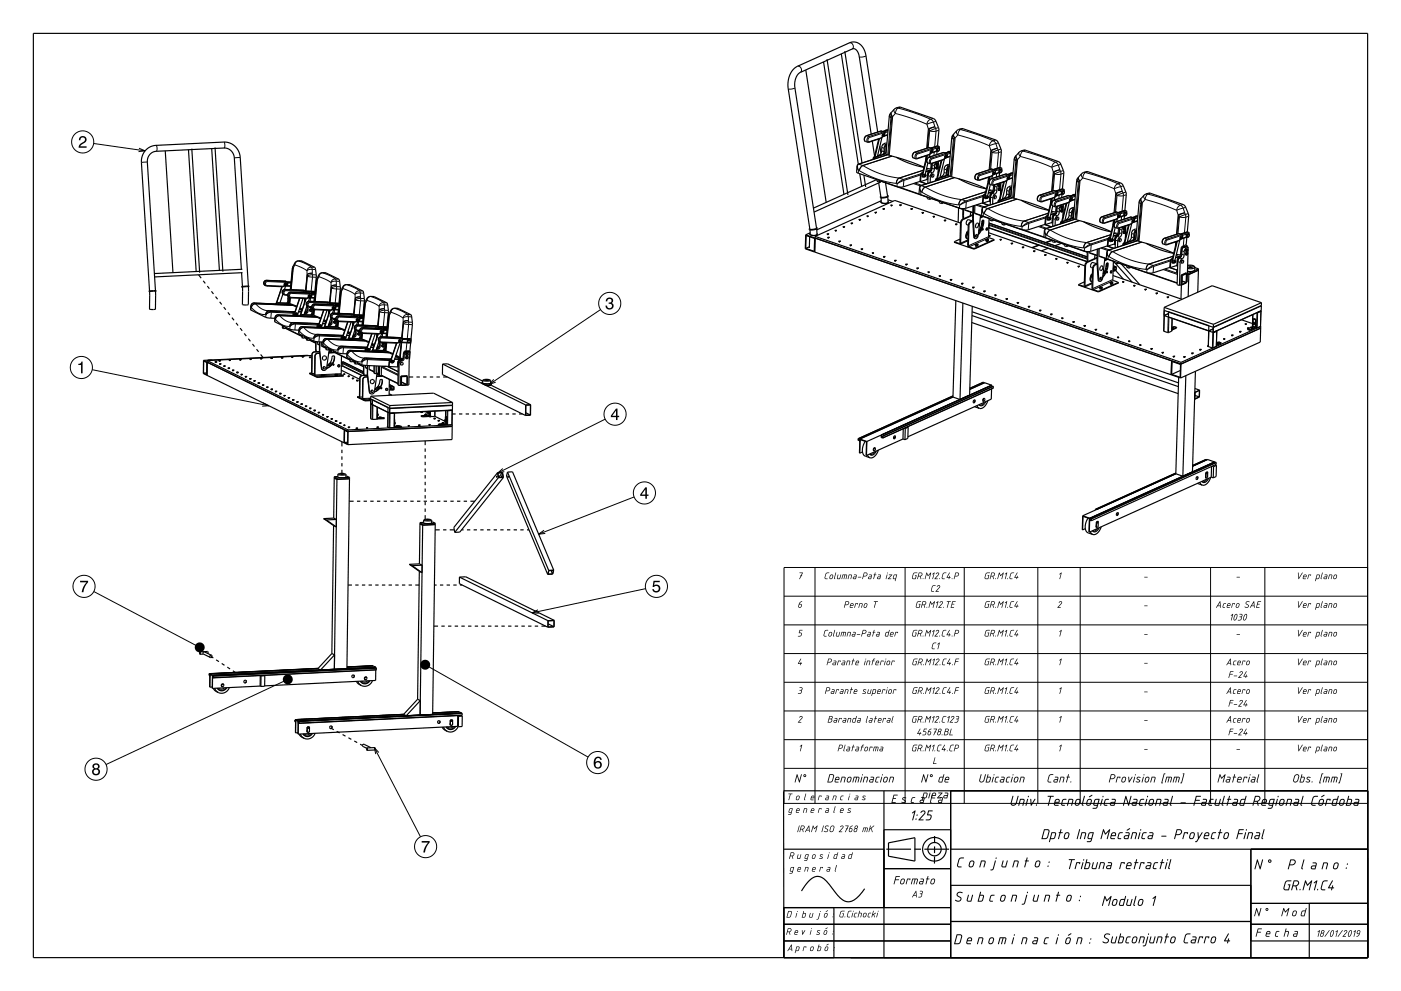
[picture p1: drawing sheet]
<svg xmlns="http://www.w3.org/2000/svg" width="420mm" height="297mm" viewBox="0 0 420 297" stroke-linecap="round" stroke-linejoin="round" font-family="sans-serif">
<g fill="none" stroke="#000" stroke-width=".35">
<path d="M10 10h400v277h-400zM246.9 18.6l6.1 39.7M247.9 17.7l6.3 40.7M252.2 16.2l5.1 33M253.3 15.3l5.1 33.5M241.6 21l6.1 39.7M263.1 39.6l-3.5-23.2-.7-1.8-1.1-1.4-1.5-.6-1.5 .2-15.7 7.1a6.5 6.5 0 0 0-2.8 6.7l6.5 42.1h1l1-.3M265.4 39.1h.1M265.4 39.1v.1M266 39l-.6 .1M266.2 38.9l-1.6 .5M49.5 45.2l2.4 36.5"/>
<path d="M56.5 44.9l2.3 36.5M57.5 44.5l2.4 37.2M63.5 44.5l2.3 36.5M64.5 44.2l2.3 37.2M257.7 52.1l.6 3.7M259 52.5l.5 3.5M261.2 40.2l-3.6-23.2-.4-1.3-.6-.8-.6-.3-.5 .1-15.6 7-.7 .6-.8 1.7-.1 2 6.5 42.4M261.5 42.3l.7 4.5M262.1 47.1l-.3 .2 .1 .4M262.8 47.4h.1M262.8 53.8l-18.9 8.6M262.9 47.3l-.1 .1"/>
<path d="M262.9 47.3v.1M262.9 53.9v.4l.7 .3M263.4 41.7l-1.4 6M263.4 54.8l.7 4.3h.2M263.6 54.1v.5M263.6 41.6l-1.3 5.6M263.8 43.8l.3 2.1M264 54.3l14 4.8M264 54.2l-.4 .4M264.1 58.9l-.2 .3 .4 .1M264.1 41.5h-.1M264.1 54.5l-20.1 9.1"/>
<path d="M264.1 41.3v.2M264.1 59.3l.1 1.1M264.3 59.1v.2M264.4 41.2l-1.3 5.6M264.5 40.8l.3 .1M264.5 40.8h.1M264.6 43.4h.1M264.7 46.2l-2.2 .8-.4 .6M264.7 46.2l-.2 .1M264.7 40.9l-.6 .6M264.8 40.1l.3 .3-.3 .5M264.8 40.6h.1"/>
<path d="M264.8 40.6v.2M264.8 40.9h-.1M264.8 40.6l.1 .1M264.8 40.8h.1M264.8 40.4h.1M264.8 40.5v.1M264.8 40.5h.2M264.8 40.4v.1M264.8 40.4l.2 .1M264.9 40.2l-.2-.1-.2 .3v.4l.2 .1M264.9 40.7l-.1 .1M264.9 40.7h.1"/>
<path d="M265 40.4h.1M265 40.4l-.2 .2M265 40.4v.1M265 40.5h.1M265 40.5l-.1 .2M265.1 40.6l.1-.9-1.1-.4-4.4 1.4-.5 .5-.1 .6 .2 .5 1.1 .4 3.6-1.2M265.5 54.8l.6 4M265.5 45.9l-.8 .3M265.6 46.1l-2.9 .9-.4 .6M265.6 43.3h.3zM265.6 43.3l-.5 .7-.3 2.1M265.6 43.3l-.2 .5-.2 2 .4 .2"/>
<path d="M265.9 43l-.4-.2-.9 .6-.4 2.3-.9 1M266 46.4l-8.8 2.8-.3 .5-.1 1.9 12.7 4.4h1.2l5.1-1.6M266 58.6l.3 .2-.3 .3-1.6 .2 1.7-.5M266.1 58.8h.1M266.1 40.5l-1.2 .4M266.1 59l.1 1.5M266.2 59.9l1.4 .5M273.9 45.8l4.6-1.6 .9 .3 .3 .4-.2 .7-1 .8-3.7 1.2-1.2-.5v-.7zM275.7 54.4l2.1 .7M275.8 54.4h.2M276.6 51.8l-.4 .6-.2 2M276.6 51.7l-.6 .6-.2 2.1"/>
<path d="M276.9 52.3l.6 .1-.2 .6-.5-.2zM277.1 53l-.3 .1M277.2 52.7v.2M277.2 52.7h.1M277.2 52.7l.2 .1M277.2 52.9h.1M277.2 52.5v.2M277.2 52.5h.1M277.3 52.5l-.1 .2M277.3 52.5l.1 .1M277.4 52.8l-.2 .1M277.4 52.8h.1"/>
<path d="M277.4 52.5h.1M277.4 52.5h-.2M277.4 52.5v.1M277.4 52.6h.1M277.4 52.6v.2M277.8 50.4l1.6 .3M277.8 46.6l-1.4 5.9 .1 .4 .3 .2M278 59v.5l.7 .3M278 46.6l-1.4 6 .2 .5M278.2 53.8l-2.2 .6M278.2 48.8l-.9 3.5M278.5 46.3v.1"/>
<path d="M278.7 59.3v.5M278.8 46.1l-.2 1M278.9 45.6l.1 .3M278.9 45.6h.1M279 45.9h.1M279 45.2l-.1 .4M279 45.2h.1M279.1 45.7h.1M279.1 51.1l-.6 .5-.3 .9M279.1 51.1l-1.6 .4M279.1 45.3l.2 .1-.2 .3zM279.1 45.9l1.8-.6-.1 1"/>
<path d="M279.1 45.6h.1M279.1 59.4l-.4 .4M279.2 45.3v.1M279.2 45.4l-.2 .1 .1 .1M279.2 45.4l-.1 .2M279.3 51.1h-.2M279.3 45.1h.1M279.3 45.1l-.3 .1M279.3 45.1l.1 .3-.4 .5M279.4 50.8l-1.8 .6M279.5 49l-.2 1.8-1 1.5-.2 2.7M279.8 52.2h-.3l-.3 .3 .1 .5 .2 .1"/>
<path d="M279.8 52.2l-.4 .4 .1 .5M279.8 52.2l.1 .6-.4 .3M280.5 50.3l.3 .4M280.5 50.3l.1 .1M280.5 49.3l.3 .3M280.5 49.3l.2 .1M280.6 50.1l-.1 .1M280.6 49l-.1 .2M280.6 49.9l-.1 .4M280.6 49.9l.2 .1M280.6 48.6l-.4 .7-.2 1.9-1 1.3-.1 2.2M280.6 48.9l-.1 .4"/>
<path d="M280.6 48.9l.2 .1M280.6 50.4l.2 .3M280.7 49.4l.1 .2M280.7 44.9l.4 .5M280.7 44.9l.2 .1M280.8 50l-.2 .4M280.8 44.6l-.1 .1M280.8 49l-.1 .4M280.8 53.5l-.2 .2v.5M280.9 50l.3 .2-.3 .4-.2-.2zM280.9 44.4l-.2 .5M280.9 44.4l.2 .1"/>
<path d="M280.9 49l.2-.1 .1 .2-.3 .5zM280.9 45l.2 .4M281 43.7l.6 .2v.6M281 43.7l-2 .7M281 49.9l-.2 .1M281 49.9l.1 .5M281 49.9h-.4M281.1 43.7l.4-5-1.2-2.9-.5-.3-10.3-3.4-1.3 .5-1.3 1.5-.3 .7-1 11.3 1.4 .6a60.6 60.6 0 0 1 10 3.4l-4.2-1.1-4.1-1.9M281.1 48.8l-.3 .2M281.1 48.8l.1 .5M281.1 48.8l-.5 .1M281.1 44.5l-.2 .5"/>
<path d="M281.1 50.4l-.3 .3M281.2 49.3l-.4 .3M281.2 44.5l.3-.1 .1 .4-.4 .5-.2-.3zM281.3 48.4l-.1 3.6M281.5 44.3l-.4 .2M281.5 44.3l.1 .6M281.5 44.3l-.6 .1M281.5 53.8l.1 .1M281.6 44.9l-.5 .5M281.6 53.8l-.1 .1M281.6 53.8h.1M282.1 48.1l-1.4 6"/>
<path d="M282.4 48l-1.4 5.7M282.8 47.9l-3.7 1.2-.9-.3M282.8 47.9h.1M282.8 47.8v.1M283.1 47.6l-1.3 5.7M283.2 47.3h.3M283.2 47.3h.1M283.3 49.8v.1M283.4 52.6l-2.1 .8-.5 .7M283.4 52.6l-.2 .2M283.5 47.3l-.7 .6M283.5 46.6l.3 .2-.3 .5"/>
<path d="M283.5 47.1h.1M283.5 47.1v.1M283.5 47.4h-.1M283.5 47.1h.2M283.5 47.2h.1M283.5 46.9v.2M283.5 46.9h.1M283.6 46.9h.1M283.6 46.9l-.1 .2M283.6 46.9l.1 .1M283.7 46.6h-.3l-.2 .3v.3l.2 .1M283.7 47.2h-.2"/>
<path d="M283.7 47.1v.1M283.7 46.8h.1M283.7 46.8l-.2 .1M283.7 46.8v.2M283.7 47h.1M283.7 47v.1M283.8 47l.1-.9-1.2-.4-4.4 1.5-.5 .9 .4 .7M284.2 45.5l.1 .1M284.2 45.5l-.1 .1M284.2 52.3l-.8 .3M284.3 52.5l-2.9 1-.4 .5M284.4 49.8l.2-.1z"/>
<path d="M284.4 49.8l-.6 .7-.2 2.1M284.4 49.8l-.3 .4-.2 2 .4 .2M284.6 49.4l-.4-.1-.9 .6-.4 2.3-.9 1M284.7 45.4l-.5 .1M284.7 52.8l-8.7 2.9-.3 .4-.2 1.9 13.2 4.8M284.8 46.9l-1.1 .4M285 45.3l-1.6 .6M292.6 52.3l4.7-1.6 .9 .3 .2 .3-.2 .7-1 .9-3.7 1.2-1.2-.6v-.6zM295.3 58.2l-.4 .6-.2 2.1M295.3 58.1l-.6 .7-.2 2M295.6 58.7l.6 .1-.1 .6-.6-.1zM295.8 59.4l-.3 .1"/>
<path d="M295.9 59.2v.1M295.9 59.2h.2M295.9 59.2h.1M295.9 59.3h.1M296 59l-.1 .2M296 59h.1M296.1 59.2l-.2 .1M296.1 59.2h.1M296.1 58.9h.1M296.1 58.9l-.1 .1M296.1 58.9v.1M296.1 59v.1"/>
<path d="M296.1 59.1v.1M296.5 56.9l1.6 .2M296.6 53.1l-1.5 5.9 .4 .5M296.8 53l-1.5 6 .2 .5M296.9 55.3l-.8 3.4M297.3 52.7l-.1 .2M297.6 52.6l-.3 .9M297.6 52l.1 .3M297.6 52h.1M297.7 52.3h.1M297.7 51.6h.1M297.8 51.6l-.2 .4"/>
<path d="M297.8 50.8l2-.6 .5 .2v.5M297.8 57.5l-.6 .6-.2 .8M297.8 57.5l-1.5 .4M297.8 51.8l.2 .1-.2 .2zM297.8 52.3l1.8-.6v1.1M297.9 52l-.1 .1M297.9 51.8h.1M297.9 51.8l-.1 .1 .1 .1M297.9 51.8v.2M298 57.5h-.2M298 51.5l-.3 .1M298 51.5h.1"/>
<path d="M298 51.5v.7l-.3 .1M298.1 57.2l-1.8 .6M298.2 55.4l-.1 1.9-1.1 1.5-.1 2.6M298.6 58.7l-.4-.1-.2 .4v.4l.3 .1M298.6 58.7l-.4 .4 .1 .4M298.6 58.7l.1 .5-.4 .3M299.2 56.8h.2M299.2 56.8l.3 .3M299.2 55.7l.2 .1M299.2 55.7l.3 .4M299.3 56.5l-.1 .1M299.3 55.5v.1"/>
<path d="M299.3 56.4l-.1 .4M299.3 56.4h.2M299.3 55.1l-.4 .7-.2 1.8-1 1.3-.1 2.3M299.3 55.3l.2 .1M299.3 55.3l-.1 .4M299.4 56.8l.1 .3M299.4 55.8l.1 .3M299.4 51.4l.4 .4M299.4 51.4h.3M299.5 56.4l-.1 .4M299.5 51v.2M299.5 55.4l-.1 .4"/>
<path d="M299.6 59.9l-.3 .3v.4M299.6 56.5l.2-.1 .1 .2-.3 .5zM299.6 50.8l-.2 .6M299.6 50.8l.2 .1M299.6 55.4l.3 .2-.3 .4-.1-.2zM299.7 51.4l.1 .4M299.8 56.3l-.3 .1M299.8 56.3l.1 .5M299.8 56.3l-.5 .1M299.8 50.2l.4-5.1-1.3-2.9-10.6-3.7-1.3 .5-1.4 1.5-.3 .7-1 11.3 1.5 .6a59.9 59.9 0 0 1 9.9 3.5l-4.4-1.2-3.9-1.8M299.8 55.3l-.3 .1M299.8 55.3l.1 .5"/>
<path d="M299.8 55.3h-.5M299.8 50.9l-.1 .5M299.9 56.8l-.4 .3M299.9 55.8l-.4 .3M300 50.9h.2l.1 .3-.4 .6-.2-.4zM300 54.8l-.1 3.6M300.2 50.8l-.4 .1M300.2 50.8l.1 .6M300.2 50.8h-.6M300.3 51.4l-.5 .4M300.9 54.6l-1.5 6M301.1 54.5l-1.4 5.6"/>
<path d="M301.5 54.4l-3.7 1.1-.9-.2M301.5 54.3v.1M301.6 54.2l-.1 .1M301.9 54.1l-1.4 5.6M301.9 53.7l.3 .1M302 53.7h-.1M302 53.8h.1M302.1 56.3h-.1M302.1 56.3h.1M302.1 53.8h.1M302.2 59l-2.2 .9-.4 .6M302.2 59l-.2 .2"/>
<path d="M302.2 53.8l-.7 .5M302.2 53l.4 .3-.4 .5M302.2 53.5h.1M302.2 53.5l.1 .2M302.2 53.8h-.1M302.2 53.5l.2 .1M302.3 53.7h.1M302.3 53.3l-.1 .2M302.3 53.3h.1M302.3 53.3l.2 .1M302.4 53.1l-.4 .1v.6M302.4 53.6l-.1 .1"/>
<path d="M302.4 53.6h.1M302.4 53.3h.1M302.4 53.3h-.1M302.4 53.3l.1 .1M302.5 53.4l-.1 .2M302.5 53.4l.1-.9-1.1-.3-4.5 1.5-.5 .9 .4 .7M302.9 52h.1M302.9 52h-.1M302.9 58.8l-.7 .2M303.1 59l-2.9 .9-.5 .6M303.1 56.2l-.6 .8-.2 2M303.1 56.2l-.3 .5-.2 2 .5 .2"/>
<path d="M303.1 56.2h.1M303.3 56.1l-.2 .1M303.3 55.9l-.3-.2-1 .6-.4 2.3-.8 1M303.4 51.9l-.5 .1M303.5 59.3l-8.8 2.8-.3 .5-.2 1.8 .5 .4M303.6 53.4l-1.2 .3M303.7 51.8l-1.6 .5M311.3 58.7l4.6-1.6 1 .3 .2 .3-.2 .8-1 .8-3.7 1.2-1.2-.5v-.6zM315.3 59.5l-1.4 5.9v.4l.3 .2M315.5 59.5l-1.4 5.9 .1 .6M316 59.2l-.1 .1M316.3 59l-.3 1"/>
<path d="M316.3 58.4l.1 .3M316.4 58.7h.1M316.5 58.1l-.2 .3M316.5 58.1h.1M316.5 58.2l.2 .1-.2 .2zM316.6 58.8l1.8-.6-.1 1M316.6 58.5h-.1M316.7 58.2v.1M316.7 58.3l-.1 .2M316.7 58l-.2 .1M316.7 58h.1M316.7 58l.1 .3-.4 .4"/>
<path d="M318.1 57.8l.4 .4M318.1 57.8l.3 .1M318.2 57.5v.1M318.3 57.3l.3 .1M318.3 57.3l-.2 .5M318.4 57.9l.1 .3M318.5 56.6l.4-5-1.2-2.9-.5-.3-10.3-3.4-1.2 .5-1.3 1.5-.3 .6-1 11.3 1.4 .7a60.5 60.5 0 0 1 9.9 3.4M318.5 56.6l.5 .2v.6M318.5 56.6l-2 .7M318.6 57.4l-.2 .5M318.7 57.4l.2-.1 .2 .3-.4 .6-.2-.3zM318.9 57.2l-.3 .2"/>
<path d="M318.9 57.2l.1 .6M318.9 57.2l-.6 .1M319 57.8l-.5 .4M320.9 59.5l.4 .3-.4 .4M320.9 60h.1M320.9 60l.1 .1M320.9 60h.2M321 59.8l-.1 .2M321 59.8h.1M321 59.8h.2M321.1 59.5l-.4 .2v.5M321.1 59.7h.1"/>
<path d="M321.1 59.7l-.1 .1M321.1 59.7l.1 .1M321.2 59.8h.1M321.2 59.8l-.1 .2M321.3 59.9v-.9l-1.1-.4-4.5 1.5-.4 .9 .3 .7M321.6 58.4h.1M321.6 58.4v.1M322.1 58.3l-.5 .1M322.3 59.8l-1.2 .4M322.4 58.2l-1.6 .5M241.5 70.4l112.6 38.7 23.8-10.8M241.5 70.4l-.1 4.2 2.8 .9"/>
<path d="M241.7 70.6l2.5 .9-.1 3.8-2.5-.9zM242.6 74l-1 .4M242.7 71l-.1 3.3M242.8 68.9l.1 1.3M242.9 69.9v.4l1 .3 1-.2v-.4M242.9 70v.1a1.56 1.56 0 0 0 2 .2v-.2M242.9 69.8l-1.4 .6M244.2 75.5l109.7 37.8M244.4 70.8l-.2 4.7M244.4 70.8l109.7 37.8M244.8 68.2a.29 .29 0 0 1 .2 .3 .29 .29 0 0 1-.4 .2l-1.7 .2-.3-.2 .2-.2M244.8 68.4h.1"/>
<path d="M244.8 68.6l.1 1.5M244.9 70.1v.2M248 70.2h.1M248 70.2l.1 .1M248 70.3h.1M248.1 70.1l-.1 .1M248.1 70.1h.2M248.1 70.1h.1M248.1 70.2v.1M248.2 71.2l.1 .1M248.2 71.1v.1M248.2 71.3h.1"/>
<path d="M248.2 71.1h.1M248.2 71.1h.2M248.3 70.3h-.2M248.3 70.1h.1M248.3 70.2h-.2M248.3 71.3h.1M248.3 70.2l-.2 .1M248.3 70.1v.1M248.4 71.3h-.1M248.4 71.1l.1 .1M248.5 71.2l-.2 .1M248.5 71.3h-.2"/>
<path d="M248.5 71.2v.1M248.5 71.2h.1M250.4 69.1h.1M250.4 69.1l.1 .1M250.4 69.2h.1M250.4 69v.1M250.4 69h.3M250.4 69h.1M250.5 69h-.1M250.5 69h.2M250.5 69.1v.1M250.6 69.2h-.1"/>
<path d="M250.7 69h.1M250.7 69.2h-.2M250.7 69.1h-.2M250.7 69.1v.1M250.7 69v.1M250.7 69v.2M251.5 72.4l.1 .1M251.5 72.4h.1M251.5 72.3h.1M251.6 72.5h.1M251.6 72.3h.2M251.6 72.3h-.1"/>
<path d="M251.6 72.3h.1M251.6 72.4v.1M251.8 72.5h-.1M251.8 72.3h.1M251.8 72.5h-.2M251.8 72.4h-.2M251.8 72.4v.1M251.8 72.3v.1M251.8 72.3v.2M252.8 68.1h.1M252.8 68l.1 .1M252.8 68v.1"/>
<path d="M252.8 67.9h.1M252.8 67.9h.3M252.9 67.9h-.1M252.9 67.9h.2M252.9 68.1h.1M253 68.1h-.1M253.1 67.9v.1M253.1 68l-.2 .1M253.1 68.1h-.2M253.1 68h.1M253.1 68v.1M254.8 73.5l.2 .1"/>
<path d="M254.9 73.4l-.1 .1M254.9 73.6h.1M254.9 73.4h.1M254.9 73.4h.2M255 73.6h.1M255.1 73.6h-.1M255.1 73.4l.1 .1M255.2 73.6h-.2M255.2 73.5l-.2 .1M255.2 73.5v.1M255.2 66.9l.1 .1M255.2 66.9l.1 .2"/>
<path d="M255.2 73.5h.1M255.2 66.9h.1M255.2 67l.1 .1M255.2 66.9h.2M255.3 67v.1M255.4 67.1h-.1M255.4 66.9h.1M255.5 67.1h-.2M255.5 67h-.2M255.5 67v.1M255.5 66.9v.1M255.5 66.9v.2"/>
<path d="M257.5 65.9h.2M257.5 65.9l.2 .1M257.6 65.8l-.1 .1M257.6 66h.1M257.6 65.8h.1M257.6 65.8h.2M257.7 65.9v.1M257.8 66h-.1M257.8 65.8h.1M257.9 65.9h-.2M257.9 65.8v.1M257.9 65.9l-.2 .1"/>
<path d="M258.2 74.7h.1M258.2 74.7l.1 .1M258.2 74.8h.1M258.2 74.6v.1M258.2 74.6h.3M258.2 74.6h.1M258.3 74.6h-.1M258.3 74.6h.2M258.3 74.7v.1M258.5 74.8h-.2M258.5 74.6h.1M258.5 74.7h-.2"/>
<path d="M258.5 74.7h.1M258.5 74.7v.1M258.5 74.6v.2M259.9 64.8h.2M259.9 64.8l.2 .1M260 64.7l-.1 .1M260 64.9h.1M260 64.7h.1M260 64.7h.2M260.1 64.8v.1M260.2 64.9h-.1M260.2 64.7h.1"/>
<path d="M260.3 64.8h-.2M260.3 64.8l-.1 .1M260.3 64.7v.1M260.3 64.7l-.1 .2M261.5 75.8l.2 .1M261.6 75.9h.1M261.6 75.7l-.1 .1M261.6 75.7h.2M261.6 75.7h.1M261.7 75.9h.1M261.8 75.9h-.1M261.8 75.7h.1"/>
<path d="M261.8 75.7l.1 .1M261.8 75.8l-.1 .1M261.9 75.9h-.1M261.9 75.8h-.1M261.9 75.8l-.1 .1M262.3 63.7l.2 .1M262.4 63.6l-.1 .1M262.4 63.8h.1M262.4 63.6h.1M262.4 63.6h.2M262.5 63.8h.1M262.6 63.8h-.1"/>
<path d="M262.6 63.6l.1 .1M262.6 63.7l-.1 .1M262.6 63.7v.1M262.7 63.7h-.1M262.7 63.7l-.1 .1M264.2 60.3v.4l1 .3 .9-.2 .1-.4M264.2 60.4v.1a1.56 1.56 0 0 0 2 .2v-.2M264.2 60.2l-19.3 8.7M264.2 60.4v.2M264.7 62.6l.2 .1M264.7 62.6l.2 .2M264.8 62.7v.1"/>
<path d="M264.8 62.5l-.1 .1M264.8 62.5h.2M264.9 62.7v.1M264.9 77h.1M264.9 77l.1 .1M264.9 77.1h.1M264.9 76.9v.1M264.9 76.9h.1M264.9 76.9h.2M265 76.9h-.1M265 76.9h.1M265 62.7l-.1 .1"/>
<path d="M265 62.5l.1 .1M265 77v.1M265.1 62.7h-.1M265.1 62.6l-.2 .1M265.1 62.6l-.1 .1M265.1 77.1h-.1M265.1 76.9h.1M265.2 77h-.2M265.2 77.1h-.2M265.2 77v.1M265.2 76.9v.1M265.2 76.9v.2"/>
<path d="M266.2 60.5v.2M267.1 61.5l.1 .1M267.1 61.5l.1 .2M267.2 61.7h.1M267.2 61.5h-.1M267.2 61.5h.2M267.2 61.5h.1M267.2 61.6v.1M267.4 61.7h-.1M267.4 61.5h.1M267.4 61.7h-.2M267.4 61.6h-.2"/>
<path d="M267.4 61.6v.1M267.4 61.5v.1M268.2 78.1l.1 .1M268.2 78v.1M268.3 78.2h.1M268.3 78h-.1M268.3 78h.2M268.5 78.2h-.1M268.5 78v.1M268.5 78.2h-.2M268.5 78.1l-.2 .1M268.5 78.2h.1"/>
<path d="M268.5 78.1h.1M268.5 78.1v.1M269.7 61.5h.2M269.7 61.5l.2 .1M269.8 61.4l-.1 .1M269.8 61.6h.1M269.8 61.4h.1M269.8 61.4h.2M269.9 61.5v.1M270 61.6h-.1M270 61.4h.1M270.1 61.6h-.2"/>
<path d="M270.1 61.5h-.2M270.1 61.5v.1M270.1 61.4v.1M270.1 61.4v.2M271.5 79.3h.2M271.5 79.3l.2 .1M271.6 79.4h.1M271.6 79.2l-.1 .1M271.6 79.2h.2M271.6 79.2h.1M271.7 79.3v.1M271.8 79.4h-.1"/>
<path d="M271.8 79.2h.1M271.9 79.4h-.2M271.9 79.3h-.2M271.9 79.3v.1M271.9 79.2v.1M271.9 79.2v.2M273.1 62.7l.1 .1M273.1 62.6l.1 .1M273.1 62.6v.1M273.1 62.5v.1M273.2 62.5h.2M273.2 62.5h-.1"/>
<path d="M273.2 62.5h.1M273.2 62.7v.1M273.4 62.7l-.2 .1M273.4 62.6h.1M273.4 62.6l-.2 .1M273.4 62.6v.1M276.4 63.8h.2M276.4 63.8l.2 .1M276.5 63.7l-.1 .1M276.5 63.9h.1M276.5 63.7h.1M276.5 63.7h.2"/>
<path d="M276.6 63.8v.1M276.7 63.9h-.1M276.7 63.7h.1M276.8 63.8l-.1 .1M276.8 63.7l-.2 .1M276.8 63.7l-.1 .2M279.8 64.9l.1 .1M279.8 64.9l.1 .2M279.8 65l.1 .1M279.8 64.8v.1M279.8 64.8h.2M279.8 64.8h.1"/>
<path d="M279.9 64.8h-.1M279.9 64.8h.1M279.9 65v.1M280 65l-.1 .1M280 64.8h.1M280.1 64.8v.1M280.1 65l-.2 .1M280.1 64.9l-.2 .1M280.1 65h.1M280.1 64.9h.1M280.1 64.9v.1M281.6 60.3v.5l.7 .2"/>
<path d="M282.3 60.5v.5M282.8 60.7l-.5 .3M283.1 66.1h.2M283.1 66.1l.1 .1M283.2 66.2h.1M283.2 66l-.1 .1M283.2 66h.2M283.2 66h.1M283.3 66.1l-.1 .1M283.4 66.2h-.1M283.4 66h.1M283.4 66.1h-.1"/>
<path d="M283.4 66.1l-.2 .1M283.5 66l-.1 .1M286.2 72.6v.1M286.2 72.4v.3M286.4 67.2l.2 .1M286.4 67.2l.2 .2M286.5 67.3l.1 .1M286.5 67.1l-.1 .1M286.5 67.1h.2M286.5 67.1h.1M286.6 67.3v.1M286.7 67.3l-.1 .1"/>
<path d="M286.7 67.1l.1 .1M286.8 67.3l-.2 .1M286.8 67.3h.1M286.8 67.2l-.2 .1M286.8 67.2v.1M287.4 62.3l-.2 4.3M287.8 72.1h.1M287.8 71.8h.1M287.8 71.7l-1.6 .7M288 66.9l-19.7-6.8-23.9 10.7M288.6 64.5l.2 .1M288.6 64.5l.1 1.2"/>
<path d="M288.7 62.5l-.1 2M288.8 64.6l.1 1M288.9 62.5l-.1 2.1M289.2 62.5l.1 .5 2.3 .8M290 71.6h.2M290.1 70.2v.2M290.1 69.7l.1 .8M290.1 69.7l-.4 1.1 .3 .8M290.1 69.7l-.4 .2-.2 .8 .1 .6 .4 .3M290.1 69.3h.1M290.2 69.2l-.4 .7M291 63.6l-.1 1.1"/>
<path d="M291.5 66.2l-1.1-.4-.4 .2-.3 1 .6 .5M291.6 65.6l.3 5.4 .5 .5M291.6 65.6h.2M291.6 64.5l-2.9 1.3-.5 .9-.2 6.2-.2 .3 2.3-1M291.6 64.3l-3.4 1.7-.2 .8-.2 6.1-.2 .1-1.4-.6M291.6 66.2l-.9 .4-.4 .8-.2 6.2 .2 .5M291.6 66.3l-.7 .5-.4 .7-.1 6.4 1.8 .5 5.7-2.6M291.7 61.9h.2M291.7 61.9l-.1 3.7M291.8 61.7l-.1 .2M291.8 65.6l.3 5.5 .3 .4M291.9 61.9l-.1 3.7"/>
<path d="M292 61.6v.1M292 61.7l-.1 .2M292.2 61.6h.1M292.2 61.6l.1 2.4 23.2 8-1.9 .7M292.2 61.6l-.2 .1M292.4 73.4h.1M292.4 73.4v.2l.3 .2M292.5 73.2l-.1 .2M292.5 73.2h.5M292.5 73.2v.2M292.5 73.2h.1M292.5 73.4l.2 .1"/>
<path d="M292.5 73.7h.1M292.6 73.7h-.2h.2M292.7 73.5v.3M292.8 67l.4-.1 .2 .4-.3 .7-.4 .2-.3-.4zM292.9 70.3l-.4 .3 .2 .5M292.9 70.3l.1 .5-.3 .3M292.9 70.3l-.3 .3 .1 .5M293 73.7h-.3M293 73.7h.1M293 73.2l.2 .1M293 73.2v.2h-.5M293.1 73.7l-.4 .1"/>
<path d="M293.1 73.5h-.4M293.1 73.5v.2M293.2 73.3l-.1 .2M293.2 73.3l-.1 .4M293.8 68.6l.3 .2M293.8 68.7l-.1 .1M293.9 68.3l.3 .1M293.9 64.6l-.7 6.1-.3 .6-.5 .2M294 68.2l.3 .1M294 68.7l-.4 .3M294 68.9l-.6 .3 .7-1.4 .3-1.5 .4-.3 .1 .8-.3 1.4-1.3 2.1M294.2 67.7l.3 .1"/>
<path d="M294.2 64.7v.3M294.5 60.8l2 .7M294.5 66.1l.2 .1M294.5 66.3l.2 .2M294.5 60.8l-5.1 1.7-1.8-.2M294.5 60.8l.2 .1M294.5 66.1h.2M294.6 66.4l.1 .2M294.6 66.4h.1M294.6 66.8h.1M294.6 66.8l-.3 .2M294.6 66.5v.1"/>
<path d="M294.6 66.1h.1M294.6 64.8l-.7 .4M294.6 66.6l.1 .1M294.6 66.6v.2M294.7 68.6l-.2 .3M294.7 66.9l-.4 .3M294.7 66.2h.1M294.7 66l-.3 1.9-1.1 2.1M294.7 66.8h-.1M294.7 66.3h.1M294.7 66.1h.1M294.7 66.3l-.2-.1 .2 .2"/>
<path d="M294.8 64.9l-.9 .4M295.5 71.9l.2 .1M295.5 71.9v.3l.3 .1M295.6 72.2l.2 .1M295.6 72.3h.2M295.7 71.8l-.2 .1M295.7 71.8h.5M295.7 71.8v.2M295.7 71.8h.1M295.7 72l.1 .1M295.7 72.3h.1M295.8 68.4l.2-.1 .1 .3-.3 .4z"/>
<path d="M295.8 72.1v.2M296.1 72.3h.1M296.2 72.3h-.3h.2M296.2 71.8l.1 .1M296.2 71.8v.2h-.5M296.2 72.3h-.4M296.2 72l-.4 .1M296.2 72v.3M296.3 71.9l-.1 .1M296.3 71.9l-.1 .4M296.4 69.8l28.8 9.9M296.5 67.3h.1"/>
<path d="M296.5 60.3l.4 .1M296.5 68.3l29.5 10.2-.1-1.1M296.5 70.8h.1M296.5 70.7h.1M296.5 66.8l29.4 10.2M296.5 70.7v.1M296.5 67.3l-.1 1.1M296.5 67.3v.1M296.5 70.6v.1M296.5 65.5l-.1 5.5 1.5 .8M296.5 70.6h.1M296.5 70.6h.2"/>
<path d="M296.6 70.6h-.1M296.6 70.6h.1M296.6 70.7v.1M296.7 70.8h-.1M296.7 65.5v.5l.7 .2M296.7 70.6h.1M296.8 70.6h.1M296.8 70.8h-.2M296.8 70.7h-.2M296.8 70.7v.1M296.8 70.6v.1M296.8 70.6v.2"/>
<path d="M296.8 60.2l-2.1 .7M296.8 60.2l.1 .1M297.4 65.7v.5M297.9 65.9l-.5 .3M297.9 72h.1M297.9 71.8v.2M297.9 71.9h.2l-6.1 2.8-6-2.1 .2-.1M299.8 71.8l.2 .1M299.8 71.8l.1 .2M299.8 71.7v.1M299.9 71.9v.1M299.9 71.7h-.1"/>
<path d="M299.9 71.7h.2M300 71.9l-.1 .1M300.1 71.9l-.1 .1M300.1 71.7h.1M300.1 71.7l.1 .1M300.1 71.9l-.2 .1M300.1 71.8l-.1 .1M300.2 71.9h-.1M300.2 71.8h-.1M300.2 71.8v.1M300.3 60.2v.1M300.4 66.7v.5l.7 .3"/>
<path d="M300.4 60.3h-.2M301.1 67v.5M301.5 67.1l-.4 .4M303.1 73h.2M303.1 73l.2 .1M303.2 73.1h.1M303.2 72.9l-.1 .1M303.2 72.9h.2M303.3 72.9h-.1M303.3 72.9h.1M303.3 73v.1M303.4 73.1h-.1"/>
<path d="M303.4 72.9h.1M303.5 73h-.2M303.5 73l-.2 .1M303.5 72.9v.1M306.1 60l4.2 1.9 4.1 1.1M306.5 74.1l.1 .1M306.5 74.1l.1 .2M306.5 74v.1M306.5 74.2l.1 .1M306.5 74h.1M306.6 74h.2M306.6 74.2v.1"/>
<path d="M306.8 74.2l-.2 .1M306.8 74v.1M306.8 74.2h.1M306.8 74.1l-.2 .1M306.8 74.1v.1M309.8 75.3h.2M309.8 75.3l.2 .1M309.9 75.4h.1M309.9 75.2l-.1 .1M309.9 75.2h.2M309.9 75.2h.1M310 75.3v.1"/>
<path d="M310.1 75.4h-.1M310.1 75.2h.1M310.1 75.3h-.1M310.1 75.3v.1M310.2 75.2l-.1 .1M310.2 75.2l-.1 .2M311.4 73.5l-2.1 .7M311.5 73.5l-2 .8M313.2 76.5l.1 .1M313.2 76.4l.1 .1M313.2 76.4v.1M313.2 67.3l2 .7"/>
<path d="M313.2 76.3v.1M313.2 76.3h.1M313.2 76.3h.3M313.2 67.3l-5 1.6-1.9-.1M313.2 67.3h.2M313.3 76.5v.1M313.4 76.5l-.1 .1M313.5 76.3v.1M313.5 76.4l-.2 .1M313.5 76.4h.1M313.5 76.5l-.2 .1M313.5 76.4v.1"/>
<path d="M314 64.7l-.4 .5-.2 2.1M314.1 64.6l-.7 .6-.2 2.1M314.2 74.4l-2 .8M314.3 65.2l.6 .1-.1 .5-.6-.1zM314.5 65.9l-.3 .1M314.6 65.6l.1 .1M314.6 65.6l.2 .1M314.6 65.6h.1M314.7 65.7h.1M314.7 65.4l-.1 .2M314.7 65.4h.1M314.7 65.4l.2 .1"/>
<path d="M314.8 65.7h-.1M314.8 65.7h.1M314.8 65.4h.1M314.8 65.4h-.1M314.8 65.4l.1 .1M314.9 65.5h.1M314.9 65.5l-.1 .2M315.2 66.7l.4 .2M315.2 63.3l1.6 .3M315.4 72l-2 .7M315.5 71.9v.5l.7 .3M315.6 61.7l-.8 3.5"/>
<path d="M315.6 66.7l-2.2 .6M316.2 72.2v.5M316.5 77.6h.2M316.5 77.6l.1 .1M316.5 77.5v.1M316.5 64l-.6 .5-.2 .8M316.5 64l-1.5 .4M316.6 77.7h.1M316.6 77.5h-.1M316.6 77.5h.2M316.6 72.4l2.5 .8M316.6 72.3l-.4 .4"/>
<path d="M316.7 77.6l-.1 .1M316.7 63.9l-.2 .1M316.8 77.7h-.1M316.8 77.5h.1M316.8 63.7l-1.8 .6M316.8 77.7h-.2M316.9 77.6l-.1 .1M316.9 77.5l-.2 .1M316.9 77.5l-.1 .2M317 61.9l-.3 1.9-1 1.4-.1 2.6M317.3 65.1h-.4l-.2 .3v.5l.3 .1M317.3 65.1l-.4 .4 .1 .5"/>
<path d="M317.3 65.1l.1 .5-.4 .4M317.9 63.2l.2 .1M317.9 63.2l.3 .4M317.9 62.2h.2M317.9 62.2l.3 .3M318 63l-.1 .1M318 61.9v.1M318 62.8l-.1 .4M318 62.8l.2 .1M318.1 61.5l-.5 .8-.1 1.8-1.1 1.2-.1 2.3M318.1 61.8l-.2 .4M318.1 61.8h.2"/>
<path d="M318.1 63.3l.1 .3M318.1 62.2l.1 .3M318.2 72.9l-1.9 .8M318.2 62.9l-.1 .4M318.3 61.8l-.2 .4M318.3 66.4l-.3 .2v.5M318.3 62.9l.3 .1-.3 .5-.2-.2zM318.3 61.9l.3-.1v.2l-.3 .5zM318.5 62.8l-.3 .1M318.5 62.8l.1 .4M318.5 62.8h-.5M318.5 61.7l-.2 .1"/>
<path d="M318.5 61.7l.1 .5M318.5 61.7l-.4 .1M318.6 63.2l-.4 .4M318.6 62.2l-.4 .3M318.8 61.3l-.1 3.6M318.9 66.7v.1M319 66.7h.1M319.1 73.2v.5l.7 .2M319.1 66.7l-.3 .1M319.6 61l-1.4 6M319.8 73.9l.4-.3 5.7 2M319.8 73.4v.5"/>
<path d="M319.8 60.9l-1.4 5.7M319.8 78.8l.2 .1M319.9 78.7l.1 .1M319.9 78.7l-.1 .1M319.9 78.6v.1M319.9 78.8h.1M319.9 78.6h.1M319.9 78.6h.2M320 78.6h-.1M320 78.6h.1M320 78.8v.1M320.1 78.8l-.1 .1"/>
<path d="M320.1 78.6h.1M320.1 78.6l.1 .1M320.2 78.8l-.2 .1M320.2 78.7l-.2 .1M320.2 78.8h.1M320.2 78.7h.1M320.2 78.7v.1M320.2 60.8l-3.6 1.2-1-.3M320.3 60.7l-.1 .1M320.6 60.5l-1.4 5.6M320.7 60.1l.2 .1M320.7 60.2h.1"/>
<path d="M320.8 62.7l-.1 .1M320.8 62.7h.1M320.9 60.2h-.1M320.9 65.5l-2.2 .8-.4 .7M320.9 65.5l-.2 .2M320.9 60.2l-.7 .6M320.9 60.2v.1M321 60.1h.1M321.1 60l-.1 .1M321.1 60h.1M321.7 65.2l-.8 .3M321.8 65.4l-2.9 1-.4 .5"/>
<path d="M321.8 62.7l-.5 .7-.3 2M321.8 62.7l-.3 .4-.1 2 .4 .2M321.8 62.7h.1M322 62.6l-.2 .1M322.1 62.3l-.4-.1-.9 .5-.4 2.4-.9 1M322.2 65.7l-8.8 2.9-.3 .4-.1 1.9 12.6 4.5 1.3-.1 5.1-1.6M323.2 79.9h.1M323.2 79.9l.1 .1M323.2 79.8v.1M323.2 80h.3M323.3 79.8h-.1M323.3 79.8h.2"/>
<path d="M323.3 79.8h.1M323.3 79.9v.1M323.5 79.8h.1M323.5 79.9h-.2M323.5 80h-.2M323.5 79.9v.1M323.5 79.8v.1M323.5 79.8v.2M325.2 79.6l-.2 6.1-.2 .1-1.3-.5M325.9 77.4h.2M325.9 75.4v2M326.1 77.4l.1 1"/>
<path d="M326.2 75.4l-.1 2M326.5 75.4l.1 .4 2.3 .8M328.3 76.4l-.2 1.1M328.8 79.1l-1.1-.4-.4 .1-.4 1 .7 .5M328.8 78.4l.4 5.5 .5 .4M328.8 78.4l.3 .1M328.9 77.3l-2.9 1.3-.5 .9-.2 6.2-.2 .3 2.3-1M328.9 77.2l-3.2 1.4-.5 1M328.9 79l-.9 .5-.4 .8-.2 6.1 .1 .5M328.9 79.2l-.8 .4-.3 .7-.1 6.5 1.8 .4 5.6-2.6M329 74.7l-.2 3.7M329 74.7l.2 .1"/>
<path d="M329 74.7h.1M329.1 78.5l.3 5.4 .3 .4M329.2 74.8l-.1 3.7M329.3 74.6l-.1 .2M329.5 74.5v2.3l4.7 1.6M330 65.2l4.6-1.6 1 .2 .2 .4-.2 .7-.9 .8-3.7 1.2-1.2-.4-.1-.7zM330 79.8l.5-.1 .1 .5-.2 .6-.4 .3-.3-.5zM331.2 77.4l-.7 6.1-.3 .7-.5 .1M331.5 77.7v.1M331.5 77.5l-.1 .3M331.8 79.1l.2 .2M331.8 79.2l.2 .4"/>
<path d="M331.8 79.2h.1M331.9 79.6v.1M331.9 79.6l-.3 .2M331.9 79.3l.1 .2M331.9 78.9h.1M331.9 77.6l-.7 .4M331.9 73.7l2 .7M331.9 79.8l-.4 .2M331.9 78.8l-.2 2-1.1 2M332 79.6h-.1M332 79.6h.1M332 73.7l.1 .1"/>
<path d="M332 79.1l-.3-.1 .3 .2M332 78.9h.1M332 78.9l-.2 .1h.1M332.1 77.7l-1 .5M332.8 71.1l-.5 .7-.2 2M332.8 71l-.6 .7-.2 2M333.1 71.6l.5 .1-.2 .6-.5-.1zM333.2 72.3l-.3 .1M333.3 72.1h.1M333.3 72.1l.1 .1M333.3 72.1h.2M333.4 72.1h-.1"/>
<path d="M333.4 72.2h.1M333.4 71.9l-.1 .2M333.4 71.9h.1M333.4 71.9v.2M333.4 71.9h.2M333.5 72.1l-.1 .1M333.5 72.1h.1M333.5 71.8h.1M333.5 71.8l-.1 .1M333.5 71.8l.1 .1M333.6 71.9h.1M333.6 71.9l-.1 .2"/>
<path d="M333.7 79.7l.9 .3M333.9 73.2l.4 .1M334 69.8l1.6 .2M334 66l-1.4 5.9v.4l.3 .1M334.2 78.7l-.4-.4-.2 5.5 .2 .3 1.3 .5M334.2 78.4v.5l.7 .2M334.2 65.9l-1.4 6 .1 .5M334.3 68.2l-.8 3.4M334.3 73.1l-2.2 .7M334.4 78.9l5 5.7M334.5 80l-.5 .3v.9M334.6 80h.1"/>
<path d="M334.6 80v.9l-.6 .3v-.9l.5-.3M334.7 65.7l-.1 .1M334.7 65.6v.1M334.9 78.6v.5M335 65.5l-.2 .9M335 64.9l.1 .3M335 64.9h.1M335.1 65.2h.1M335.3 70.4l-.7 .6-.2 .8M335.3 70.4l-1.6 .4M335.3 65.2l1.8-.6-.1 1.1M335.3 78.8l2.5 .9v.4l.7 .3"/>
<path d="M335.3 64.9v.1M335.3 78.8l-.4 .3M335.4 64.7h.1M335.4 64.7h-.2l.1 .2M335.4 64.7l-.1 .2M335.4 70.4h-.1M335.5 64.4h.1M335.5 64.4l-.5 .5M335.5 64.4l-.1 .7-.3 .1M335.5 70.1l-1.8 .6M335.7 68.3l-.2 2-1.1 1.4-.1 2.6M336 71.6l-.3-.1-.3 .4v.4l.3 .1"/>
<path d="M336 71.6l-.4 .3 .1 .5M336 71.6l.1 .5-.4 .3M336.2 79.1l5.5 6.3M336.6 69.7h.2M336.6 69.7l.3 .3M336.7 68.6l.1 .1M336.7 68.6l.3 .4M336.7 69.4v.1M336.7 68.4v.1M336.8 69.3l-.2 .4M336.8 69.3h.1M336.8 67.9l-.4 .8-.2 1.8-1 1.3-.2 2.3"/>
<path d="M336.8 68.2l-.1 .4M336.8 68.2l.2 .1M336.8 69.7l.1 .3M336.8 68.7l.2 .3M336.8 64.2l.5 .5M336.8 64.2l.3 .1M336.9 69.3l-.1 .4M337 63.9l-.1 .2M337 68.3l-.2 .4M337 72.8l-.3 .3v.4M337 69.3h.3v.2l-.3 .5zM337 63.7l-.2 .5"/>
<path d="M337 63.7l.3 .1M337.1 68.3l.3 .1-.3 .5-.2-.2zM337.1 64.3l.2 .4M337.2 69.2l-.3 .1M337.2 69.2l.1 .5M337.2 69.2l-.4 .1M337.2 63.1l.4-5.1-1.2-2.9-10.7-3.7-1.3 .5-1.3 1.5-.3 .7-1 11.3 1.4 .6a60.6 60.6 0 0 1 10 3.5l-4.4-1.2-4-1.8M337.2 68.2l-.2 .1M337.2 68.2l.1 .4M337.2 68.2h-.4M337.3 63.1l.4 .2v.5M337.3 63.1l-2.1 .6"/>
<path d="M337.3 63.8l-.2 .5M337.3 69.7l-.4 .3M337.3 68.6l-.3 .4M337.4 63.9l.3-.2 .1 .3-.4 .6-.2-.3zM337.5 67.7l-.1 3.6M337.6 63.7l-.3 .1M337.6 63.7l.1 .6M337.6 63.7h-.6M337.7 73.1v.1M337.7 64.3l-.4 .4M337.8 73.1l-.2 .1M337.8 73.1v.1"/>
<path d="M338.3 67.5l-1.4 6M338.5 79.9v.5M338.5 67.4l-1.3 5.6M338.9 67.3l-3.6 1.1-1-.2M338.9 67.2v.1M339 67.1l-.1 .1M339.3 67l-1.4 5.6M339.4 66.6l.2 .1M339.4 66.6h.1M339.5 69.2h.1M339.6 71.9l-2.2 .9-.4 .6M339.6 71.9l-.2 .2"/>
<path d="M339.6 66.7l-.7 .5M339.6 65.9l.4 .3-.4 .5M339.6 66.4h.1M339.6 66.4l.1 .1M339.6 66.7h.1M339.6 66.4l.2 .1M339.7 66.5h.1M339.7 66.2l-.1 .2M339.7 66.2h.1M339.7 66.2l.2 .1M339.8 66l-.2-.1-.2 .3v.4l.2 .1M339.8 66.5h-.1"/>
<path d="M339.8 66.5h.1M339.8 66.2h.1M339.8 66.2h-.1M339.8 66.2l.1 .1M339.9 66.3l-.1 .2M340 66.3l.1-.5-.1-.4-1.1-.3-4.4 1.4-.5 .9 .3 .8M340.3 64.9h.1M340.4 71.7l-.8 .2M340.5 71.9l-2.9 .9-.4 .6M340.5 69.1l-.5 .8-.3 2M340.5 69.1l-.3 .5-.1 2 .4 .1M340.5 69.1h.1"/>
<path d="M340.7 69l-.2 .1M340.8 68.7l-.4-.1-.9 .6-.4 2.3-.9 1M340.8 64.8l-.5 .1M340.9 72.2l-8.8 2.8-.3 .5-.1 1.9 12.7 4.4h1.2l5.1-1.7M341 66.3l-1.2 .3M341.1 64.7l-1.6 .5M348.7 71.6l4.7-1.6 .9 .3 .2 .3-.1 .8-1 .8-3.7 1.2-1.2-.5-.1-.6zM351.5 77.6l-.5 .5-.2 2.1M351.5 77.5l-.6 .6-.2 2M351.7 78.1l.7 .1-.2 .6-.6-.2zM351.9 78.8l-.3 .1M352 78.5l.1 .1"/>
<path d="M352.1 78.5h.1M352.1 78.5l.1 .1M352.1 78.6h.1M352.1 78.3l-.1 .2M352.1 78.3h.1M352.1 78.3v.2M352.1 78.3l.2 .1M352.2 78.6h-.1M352.2 78.6h.1M352.2 78.2h.1M352.2 78.2l-.1 .1M352.2 78.2l.1 .2"/>
<path d="M352.3 78.4h.1M352.3 78.4l-.1 .2M352.6 79.6l.4 .2M352.7 76.2l1.6 .3M352.7 72.4l-1.4 5.9v.4l.3 .2M352.9 72.3l-1.4 6 .1 .6M353.1 79.6l-2.3 .6M353.4 72.1v.1M353.7 71.9l-1.5 6.2M353.7 71.3l.1 .3M353.7 71.3h.1M353.8 71.6h.1"/>
<path d="M353.9 71l-.2 .3M353.9 71h.1M354 71.4h.1M354 76.9l-.6 .5-.3 .8M354 76.9l-1.6 .4M354 71.1l.1 .1-.1 .2zM354.1 71.1v.1M354.1 71.2h-.2l.1 .2M354.1 71.2l-.1 .2M354.1 76.8l-.1 .1M354.2 70.9h.1M354.2 70.9l-.3 .1"/>
<path d="M354.2 70.9l.1 .3-.4 .4M354.2 76.6l-1.8 .6M354.7 78h-.3l-.3 .3v.4l.3 .2M354.7 78l-.4 .4 .1 .5M354.7 78l.1 .5-.4 .4M354.9 74.1h.1M354.9 74.1l-.5 .7-.2 1.9-.9 .9-.2 .8-.2 6.9 .7 .3M355.3 76.1l.2 .1M355.3 76.1l.3 .4M355.4 75.1l.3 .3M355.4 75.1h.1M355.4 75.9v.1"/>
<path d="M355.5 74.8l-.1 .1M355.5 75.7l-.2 .4M355.5 75.7l.2 .1M355.5 74.7h.2M355.5 74.7l-.1 .4M355.5 76.2l.1 .3M355.5 75.1l.2 .3M355.6 70.7l.4 .4M355.6 70.7l.2 .1M355.7 75.8l-.2 .4M355.7 70.4l-.1 .1M355.7 74.7l-.2 .4"/>
<path d="M355.7 75.8l.3 .1-.3 .5-.1-.2zM355.7 70.2l-.1 .5M355.7 70.2l.3 .1M355.8 74.7l.3 .2-.4 .5zM355.8 71.1l-.2 2.2 .3 .3M355.8 70.8l.2 .3M355.8 71.1l-1.8 .6M355.9 69.5l.5 .2 .1 .6M355.9 69.5l-2 .6M355.9 75.7l-.2 .1M355.9 75.7l.1 .4M355.9 73.6l-1 .5"/>
<path d="M355.9 73.6v.3M355.9 75.7h-.4M355.9 69.5l.4-5-1.2-2.9-10.7-3.7-1.3 .5-1.3 1.5-.3 .6-1 11.3 1.4 .7a60.5 60.5 0 0 1 10 3.4l-4.2-1.1-4.2-1.9M356 74.6l-.3 .1M356 74.6v.5M356 74.6l-.5 .1M356 70.3l-.2 .5M356 76.1l-.4 .4M356 75.1l-.3 .3M356.1 79.6l.2-.1zM356.1 70.3l.2-.1 .2 .3-.4 .6-.2-.3zM356.2 74.1l-1 .7-.3 2.2-1.1 1.4-.2 7.2"/>
<path d="M356.2 74.1l-.3 10.4-.2 .1M356.2 74.1l-.7-.3-.6 .3M356.3 79.5h1M356.4 70.1l-.4 .2M356.4 70.1l.1 .6M356.4 70.1l-.7 .1M356.5 70.7l-.5 .4M356.5 79.8h.7l-.4 .1zM357.3 79.5l.4 .3-.2 .3-1.5-.1M357.3 79.5l.9 .6M44.8 87.4h.1M46.6 87.3v5.3l-.5 .2-1.3-.2v-5.2"/>
<path d="M46.6 87.2v.1M46.6 87.2l.1 .1M46.6 87.3h.1M46.7 87.3h-.1M46.7 87.3l-1.9 .1M46.7 87.3l-.1-.2-1.9 .1 .1 .2M59.5 82.4l.8 1M60.9 84.2l.6 .7M62.2 85.7l.6 .8M63.4 87.3l.6 .8M64.6 88.9l.6 .8M65.8 90.5l.7 .7"/>
<path d="M67.1 92l.6 .8M68.3 93.6l.6 .8M69.5 95.2l.6 .8M70.8 96.8l.6 .8M72 98.3l.6 .8M72.4 80.7l-2.2-33.5-.6-1.6-1-.9-1.3-.3-20.9 1-.9 .4-.7 .6-.5 .9-.1 1.1 2.4 38.7M72.4 81.7l.3 4.1M72.5 86h.2M72.6 85.9v.1M72.6 85.9l.1 .1M72.6 85.9h.1M72.6 85.9l-.1 .1"/>
<path d="M72.6 86h.1M72.7 80.7l-26.4 1.3M72.7 86h-.1M72.7 85.8l-.1 .1M72.7 85.8h1.9l-.1 .1M72.7 86h.1M72.7 81.7l-26.4 1.3M73.2 99.9l.6 .8M74.5 85.7l-2.5-38.7-.8-2.2-1.6-1.6-2-.6-20.8 1-1.8 .4-1.4 1.1-.8 1.3-.4 1.7 2.4 39.1M74.5 85.9v5.4l-.6 .1-1.2-.1v-5.3M74.5 85.9h.1M74.5 85.9l-1.8 .1"/>
<path d="M79.3 84.2l.6-.2 5.6 .3 .6 .3 .2 .5-.3 .4-1.3 .4-4.7-.2-.9-.5v-.6zM80.4 93.1l7.8 .3M83.2 90.8l-.5 .3M83.3 91.1h.1M84.5 85.9l-1.7 4.9M84.6 85.9l-1.7 4.9M84.7 97.6v.7l.2 .2M84.7 85.9h.1M84.7 85.8v.1M84.8 88.1l-.9 2.7M84.9 97.7v.8M85.2 85.4l.2 .1"/>
<path d="M85.3 85.5h.1M85.3 85.7l1.8 .1M85.4 85.2h.1M85.4 85.2l.1 .2M85.4 85.5h.2M85.5 84.9h.2M85.5 85.4h.1M85.5 85.1l-.1 .1M85.5 85.1h.1M85.5 98.4l5 2.4M85.5 98v.4l-.6 .1M85.6 85.4h-.1"/>
<path d="M85.6 85.4h.1M85.6 85.1l.1 .1M85.6 85.7l-.3 1.1M85.6 84.9l.1 .1M85.7 85.4h-.2M85.7 85.1h.1M85.7 85.4h.1M85.7 85.1h-.2M85.7 85.1v.1M85.7 85.2h.1M85.7 85.2l-.1 .2M85.7 84.9l.2 .4-.3 .2"/>
<path d="M85.7 85.2v.2M85.8 85l-.4-.1-.2 .5M86.1 84.5l1.1 .1M86.2 90.8l-.1 .1M86.2 90.8v.1M86.2 90.8l.4 .1M86.2 90.9h.1M86.4 88.8l-.2 1.6-.3 .5h.3M86.6 89l-.3 1.9M86.6 90.8l.1 .1M86.7 89.1l.5 .2 4.7 .2M86.7 89.1l-.4-.8 .2-.5 .4-.2 5.8 .2 .6 .3 .2 .4-.2 .4-1.4 .6"/>
<path d="M86.7 90.9l2.3 .9M86.7 90.9l-3.6-.2-.5 .4M86.8 89.1l-.2 1.7M87 86.8l.6-6.3 .6-1.4a1.29 1.29 0 0 1 1.3-.9h1l3.9 2 .4 2.6-.4 4.6M87.3 91.1l1.6 .9M87.4 91.3l-11.2-.5-.8 .4-.2 1.7 4.6 2.3 2.6 .2M87.6 96.7l7.8 .3M87.8 94.6l.2-.9 .4-.3-.4 .4-.1 .8M88.7 94.2l.1 .1M88.7 94.2h.1M88.8 94.1h.1M88.8 94.3h.1"/>
<path d="M88.8 94l-.1 .2M88.8 94h.1M88.9 94.3h-.1M88.9 94.3h.1M89 94v.1M89 94.3h-.2M89 94h.1M89 94h-.2M89 94.3h.1M89 94l.1 .2M89 94.1h.1M89 94.1l.1 .1"/>
<path d="M89 94.1l-.1 .2M89.1 94.2h.1M89.1 94.2l-.1 .1M89.5 93.4l.9 .1-.9-.1M89.8 92.6l.7 .5M89.8 89.4l-1.5 4.6 .3 .5M89.8 92.5l.8 .4M89.9 89.4l-1.6 4.6 .3 .5M89.9 92.2l.7 .5M90.4 94.3l-.5 .3M90.5 94.7h.1M90.8 89.4l-1.6 4.9-.6 .2"/>
<path d="M90.9 87.6h.4M90.9 87.6l-.1 .1M90.9 87.6h.1M91.3 87.6h.1M91.3 87.6v.1M91.3 93.9h.1M91.4 93.5l.3 .1M91.4 93.5h.5M91.5 93.3l.4 .2M91.5 93.2l.5 .1M91.6 87.2l2.7 .2M91.7 93.6h.1"/>
<path d="M91.7 93.6l-.4 .1M91.7 93.6h.2M91.7 89.5l-1.6 4.9M91.8 89.5l-1.7 4.8M91.8 87.8l-.1-.5-.7-.3-5.6-.3-.5 .3-.3 .5 .2 .6 .7 .4h.8M91.9 89.5h.1M92 89.3l-.1 .2M92 93.3h.1M92 91.7l-.9 2.6M92.2 91.8l-.2 1.5-.7 .6M92.4 88.9l.2 .2M92.4 91.9l-.1 1.6-.4 .4-.7 .2"/>
<path d="M92.5 89.1h.1M92.5 89.3l1.8 .1M92.6 89.1h.2M92.6 88.8h.1M92.6 88.8l.1 .1M92.7 88.4l.2 .1M92.7 88.9h.1M92.7 88.6l-.1 .2M92.7 88.6h.1M92.8 93l.2 .3M92.8 93h.1M92.8 92h.7"/>
<path d="M92.8 88.9h-.1M92.8 88.9h.1M92.8 92l.2 .3M92.8 88.6l.1 .1M92.8 89.3l-.3 1M92.8 88.4l.1 .1M92.9 92h.1M92.9 92l.1 .3M92.9 88.9h-.2M92.9 88.6h.1M92.9 88.9h.1M92.9 88.6h-.2"/>
<path d="M92.9 88.4l-.5 .2 .2 .5M92.9 88.4l.1 .2M92.9 88.6l.1 .2M92.9 88.7h.1M92.9 88.7l-.1 .2M92.9 88.7l.1 .1M92.9 92l.2 .3 .4-.2M92.9 88.5l.2 .3-.3 .3M92.9 92.6l.5 .1M92.9 92.6l-.1 .4M92.9 92.6l.1 .1M93 88.8l-.1 .1"/>
<path d="M93 92.7l-.2 .3M93.4 94.4h-.1M93.4 94.4h.1M93.4 94.4h.4M93.4 92.7h-.4M93.4 92.7l.1 .2-.4-.2-.2 .4 .3 .2 .3-.2M93.5 93.1l-.5 .2M93.5 87.6h.5M93.5 87.6l-.3 .4M93.5 87.6l.1 .1M93.5 92.1l-.5 .2M93.5 93.1h.1"/>
<path d="M93.5 92.1h.1M93.6 92.4l-.1 1.5-.4 .5h.3M93.7 91.3l.6-.2 5.6 .3 .6 .2 .2 .5-.3 .5-1.3 .4-4.7-.2-.8-.5-.1-.5zM93.8 92.6l-.2 1.8M93.9 94.5l2.3 .8M93.9 94.5l-3.5-.2-.6 .3M94 92.7l-.1 1.8M94 87.6l-.4 .1M94 87.6l.2 .5-.4-.4-.4 .4 .2-.4M94.2 89.4l-.1 1M94.2 90.4l.6-6.4 .7-1.4a1.29 1.29 0 0 1 1.2-.9l1 .1 4 2 .3 2.6-.4 4.6M94.3 87.4h.1"/>
<path d="M94.4 87.4v.7h-1.1M94.5 94.7l1.6 .9M94.6 94.8l-11.2-.4-.9 .4-.1 1.6 4.6 2.3 2.6 .3M95.7 97l-.5 .3-.1 .8M95.7 96.9l-.5 .4-.2 .8M96 97.7h.1M96 97.7v.2M96 97.9h.1M96 97.6v.1M96 97.6h.1M96.1 97.8h-.1M96.1 97.8l.1 .1"/>
<path d="M96.1 97.8h.1M96.2 97.6v.1M96.2 97.9h-.2M96.2 97.6h.1M96.2 97.6h-.2M96.2 97.9h.1M96.2 97.6l.1 .1M96.2 97.7h.1M96.2 97.7l-.1 .1M96.3 97.7h.1M96.3 97.7l-.1 .2M97 96.2l.7 .5"/>
<path d="M97 92.9l-1.5 4.7 .3 .5M97 96l.8 .4M97.1 92.9l-1.6 4.6 .3 .6M97.1 95.8l.7 .4M97.6 97h-.9h.9M97.7 97.9l-.6 .3M97.7 98.2h.1M98.1 93l-1.7 4.9-.6 .2M98.1 91.2h.4M98.1 91.2l-.1 .1M98.1 91.2h.1M98.5 91.2h.1"/>
<path d="M98.5 91.2v.1M98.6 97.1h.3M98.6 97l.5 .1M98.6 97h.1M98.7 96.9l.4 .2M98.7 96.8h.5M98.8 90.8l2.7 .1M98.9 97.1l-.3 .1M98.9 97.1h.2M98.9 93l-1.6 4.9M99 93l-1.6 4.9M99 91.3l-.1-.5-.6-.3-5.8-.2-.5 .3-.2 .7 .3 .4 .7 .3"/>
<path d="M99.1 93h.1M99.2 92.9l-.1 .1M99.2 96.8h.1M99.2 95.2l-.9 2.7M99.4 95.3l-.2 1.6-.7 .5M99.6 92.5l.2 .1M99.6 95.5l-.2 1.7-1 .5M99.7 92.6h.2M99.7 92.8l1.8 .1M99.8 92.6h.1M99.8 92.3h.1M99.8 92.3l.1 .2"/>
<path d="M99.8 92.6h.2M99.9 91.9l.2 .1M99.9 92.5h.1M99.9 92.2l-.1 .1M99.9 92.2h.1M100 96.5h.1M100 96.5l.2 .4M100 95.6h.7M100 92.5h-.1M100 92.5h.1M100 92.4v.1M100 95.6l.2 .3"/>
<path d="M100 92.8l-.3 1.1M100 92h.1M100.1 92.2v.1M100.1 95.6l.1 .3M100.1 95.6h.1M100.1 92.5h-.2M100.1 92.2h.1M100.1 92.5h.1M100.1 92.2h-.2M100.1 92.2l.1 .1M100.1 92h-.4l-.1 .5M100.1 92l.1 .1"/>
<path d="M100.1 92.3h.1M100.1 92.3l-.1 .1M100.1 95.6l.2 .3 .4-.2-.5 .2M100.1 92l.2 .4-.3 .2M100.2 96.2h.1M100.2 96.2h.4M100.2 96.2l-.2 .3M100.2 92.3h.1M100.2 92.3l-.1 .2M100.6 97.9l-.1 .1M100.6 97.9l.4 .1M100.6 97.9h.1"/>
<path d="M100.6 96.2h-.4M100.6 96.2l.1 .2M100.6 98h.1M100.7 96.7l-.5 .2M100.7 91.2h.1M100.7 91.2h.5M100.7 91.2l-.2 .4M100.7 96.4l-.3-.2-.3 .3 .2 .3 .4-.1M100.7 96.7h.1M100.8 91.2l-.2 .4M100.8 95.9l-.1 1.5-.4 .6h.3M100.9 94.9l.6-.2 5.6 .2 .7 .3 .1 .5-.3 .5-1.3 .4-4.7-.2-.8-.5-.1-.6z"/>
<path d="M101 96.1l-.2 1.8M101 97.9l.2 .2M101.1 98l-3.6-.2-.5 .4M101.2 98.1l2.2 .8M101.2 96.2l-.2 1.7M101.2 91.2h-.4M101.2 91.2l.2 .4-.4-.4-.4 .4M101.4 92.9l-.1 1M101.5 90.9h.1M101.5 90.9l.1 .1M101.6 91v.7l-1.1-.1M101.8 98.2l1.5 .9"/>
<path d="M101.8 98.4l-11.2-.5-.8 .4-.2 1.7 4.6 2.3 2.6 .2M104.2 99.7l.7 .5M104.2 96.5l-1.5 4.6 .3 .5M104.2 99.6l.8 .4M104.3 96.5l-1.5 4.6 .2 .5M104.3 99.3l.7 .5M105 85.3h.1M104.9 85.3h-1a2.54 2.54 0 0 0-1.9 2.3l-.6 6.3M105 85.3l3.9 2.1 .3 2.5-.4 4.6M105.3 96.5l-1.7 4.9-.6 .2M105.3 94.7h.1M105.3 94.7h.4"/>
<path d="M105.3 94.7v.1M105.7 94.7h.1M105.7 94.7v.1M106.1 94.3l2.6 .1M106.1 96.6l-1.6 4.9M106.2 96.6l-1.6 4.8M106.3 94.9l-.2-.5-.6-.3-5.8-.3-.5 .4-.2 .6 .3 .5 .7 .3M106.3 96.6h.1M106.4 96.4l-.1 .2M106.4 98.8l-.9 2.6M106.6 98.9l-.2 1.5-.7 .6M106.8 96l.2 .2"/>
<path d="M106.8 96l.3 .2M106.8 99l-.1 1.6-.4 .4-.7 .2M106.9 99l1 .1M106.9 96.1l.2 .1M106.9 96.4h1.8M107 96.2h.1M107 95.9h.1M107 95.9l.1 .1M107 96.2h.2M107.1 96.2h.1M107.1 95.5l.2 .1M107.1 95.8h.1"/>
<path d="M107.1 96h.1M107.1 95.7l-.1 .2M107.1 95.7h.1M107.2 96h-.1M107.2 96h.1M107.2 99.1l.2 .3M107.2 95.7l.1 .1M107.2 96.4l-.3 1M107.3 95.5v.1M107.3 99.1l.1 .3M107.3 99.1h.1M107.3 96h-.2"/>
<path d="M107.3 95.7h.1M107.3 96h.1M107.3 95.7h-.2M107.3 95.7l.1 .2M107.3 95.5l-.4 .1-.1 .4M107.3 95.5l.1 .2M107.3 95.8h.1M107.3 95.8l-.1 .2M107.3 95.8l.1 .1M107.3 99.1l.2 .3 .4-.2-.5 .2M107.3 95.6l.2 .4-.3 .2M107.4 99.7l.4 .1"/>
<path d="M107.4 99.7l-.2 .4M107.4 99.7v.1M107.4 95.9h.1M107.4 95.9l-.1 .1M107.4 99.8l-.1 .3M107.8 99.8h-.4M107.8 99.8l.1 .2-.4-.2-.2 .4 .3 .2 .3-.2M107.8 95.2l.4-.4 .4 .4M107.9 94.7h.5M107.9 94.7l-.2 .4M107.9 94.7l.1 .1M108 94.8l-.2 .4"/>
<path d="M108 99.5l-.1 1.5-.4 .5h.3M108.1 98.4l.6-.2 5.6 .2 .7 .4 .1 .4-.3 .5-1.3 .4-4.7-.2-.9-.5v-.5zM108.2 99.7l-.2 1.8M108.4 99.8l-.1 1.7 2.3 .9M108.4 94.7l-.4 .1M108.4 94.7l.2 .5M108.6 96.4l-.1 1.1M108.6 97.5l.7-6.4 .6-1.4a1.29 1.29 0 0 1 1.2-.9l1.1 .1 3.9 2 .4 2.6-.5 4.6M108.7 94.4v.1M108.7 94.5h.1M108.8 94.5v.7h-1.1M112.5 98.3h.4"/>
<path d="M112.5 98.3h.1M112.5 98.3v.1M112.9 98.3h.1M112.9 98.3v.1M113.3 97.9l2.6 .1 .2 .2-.1 .5h-1.1l.2-.4M113.5 98.4l-.2-.5-.6-.3-5.7-.2-.5 .2-.3 .6 .2 .5 .5 .3M113.6 100l-.1 .1M114 99.6h.1M114.1 99.6l.1 .1M114.1 99.7h.2M114.1 99.9l1.8 .1M114.2 99.7h.2"/>
<path d="M114.2 99.4l.1 .2M114.2 99.4h.1M114.3 99l.2 .1M114.3 99.6h.1M114.3 99.3l-.1 .1M114.3 99.3h.1M114.4 99.5l-.1 .1M114.4 99.5l.1 .1M114.4 99.3h.1M114.4 99.9l-.3 1M114.4 99.1h.1M114.5 99.3v.1"/>
<path d="M114.5 99.6h-.2M114.5 99.3h.1M114.5 99.6h.1M114.5 99.3h-.2M114.5 99.1l-.5 .1 .2 .5M114.5 99.1l.1 .1M114.5 99.3l.1 .1M114.5 99.4h.1M114.5 99.4l-.1 .1M114.5 99.1l.2 .4-.3 .2M114.6 99.4l-.1 .2M115 98.7l.5-.4 .3 .4"/>
<path d="M115.1 98.3h.6M115.1 98.3h.1M115.2 98.3l-.2 .4M115.7 98.3h-.5M115.7 98.3l.2 .4M115.8 100l-.1 1M115.9 98.7h.1M274.9 80.5h.1M274.9 80.4l.1 .1M274.9 80.4v.1M274.9 80.3v.1M274.9 80.3h.1"/>
<path d="M275 80.3h.2M275 80.3h-.1M275 80.3h.1M275 80.5h.1M275.2 80.5h-.2M275.2 80.3v.1M275.2 80.4l-.2 .1M275.2 80.4h.1M275.2 80.4v.1M278.2 81.6h.2M278.2 81.6l.2 .1M278.3 81.5l-.1 .1"/>
<path d="M278.3 81.7h.1M278.3 81.5h.1M278.3 81.5h.2M278.4 81.6v.1M278.5 81.7h-.1M278.5 81.5h.1M278.5 81.6h-.1M278.5 81.6v.1M278.6 81.5l-.1 .1M278.6 81.5l-.1 .2M281.6 82.7l.1 .1M281.6 82.6h.1"/>
<path d="M281.6 82.8h.1M281.6 82.6h.2M281.7 82.6h-.1M281.7 82.6h.1M281.7 82.8h.1M281.8 82.8h-.1M281.8 82.6l.1 .1M281.8 82.6h.1M281.9 82.8h-.2M281.9 82.7l-.2 .1M281.9 82.8h.1M281.9 82.7h.1"/>
<path d="M281.9 82.7v.1M284.9 83.9h.1M284.9 83.9l.1 .1M284.9 83.8v.1M285 84h.1M285 83.8h-.1M285 83.8h.2M285 83.9v.1M285.2 84h-.1M285.2 83.8h.1M285.2 83.9h-.2M285.2 84h-.2"/>
<path d="M285.2 83.9v.1M285.2 83.8v.1M286.5 90.1l-.8 28.9M288.2 85l.2 .1M288.3 85.1h.1M288.3 84.9l-.1 .1M288.3 84.9h.2M288.3 84.9h.1M288.4 84.9h-.1M288.4 84.9h.1M288.4 85.1h.1M288.5 85.1h-.1"/>
<path d="M288.5 84.9l.1 .1M288.6 85.1h-.2M288.6 85.1h.1M288.6 85l-.2 .1M288.6 85v.1M288.7 90.8l-.9 28.9-2.1-.7M291.3 96.7l61.9 21.3M291.4 94.6l61.9 21.3M291.4 93.4l61.9 21.3M291.5 91.8l-.8 26.6M291.6 86.2l.1 .1M291.6 86.2h.1"/>
<path d="M291.6 86.3h.1M291.6 86.1v.1M291.6 86.1h.1M291.7 86.1h.2M291.7 86.2v.1M291.9 86.3h-.2M291.9 86.1h.1M291.9 86.2h-.2M291.9 86.1v.1M291.9 86.2l-.2 .1M294.9 87.3l.2 .1M295 87.4h.1"/>
<path d="M295 87.2l-.1 .1M295 87.2h.2M295 87.2h.1M295.1 87.4h.1M295.2 87.4h-.1M295.2 87.2l.1 .1M295.3 87.4h-.1M295.3 87.3l-.2 .1M295.3 87.3l-.1 .1M298.3 88.5h.1M298.3 88.5l.1 .1M298.3 88.4v.1"/>
<path d="M298.3 88.6h.1M298.3 88.4h.1M298.3 88.4h.2M298.4 88.4h-.1M298.4 88.4h.1M298.4 88.5v.1M298.5 88.6h-.1M298.5 88.4h.1M298.6 88.6h-.2M298.6 88.5h-.2M298.6 88.5v.1M298.6 88.4v.1"/>
<path d="M298.6 88.4v.2M301.6 89.6l.1 .1M301.7 89.7h.1M301.7 89.5l-.1 .1M301.7 89.5h.2M301.7 89.5h.1M301.9 89.7h-.1M301.9 89.5v.1M301.9 89.6l-.2 .1M301.9 89.7h-.2M301.9 89.6v.1M301.9 89.6h.1"/>
<path d="M304.9 90.8h.2M304.9 90.8l.2 .1M305 90.9h.1M305 90.7l-.1 .1M305 90.7h.2M305 90.7h.1M305.1 90.7h-.1M305.1 90.7h.1M305.1 90.8v.1M305.2 90.9h-.1M305.2 90.7h.1M305.3 90.8h-.2"/>
<path d="M305.3 90.9h-.2M305.3 90.8v.1M305.3 90.7v.1M308.3 91.9h.1M308.3 91.9l.1 .1M308.3 91.8v.1M308.3 92h.1M308.3 91.8h.1M308.4 91.8h.2M308.4 91.9v.1M308.6 92h-.2M308.6 91.8v.1"/>
<path d="M308.6 91.9h-.2M308.6 91.9h.1M308.6 91.9v.1M311.6 93l.2 .1M311.6 93l.2 .2M311.7 93.2h.1M311.7 93h-.1M311.7 93h.2M311.7 93h.1M311.8 93.1v.1M311.9 93.2h-.1M311.9 93h.1"/>
<path d="M311.9 93.1h-.1M311.9 93.1v.1M312 93l-.1 .1M312 93l-.1 .2M315 94.2h.1M315 94.2l.1 .1M315 94.1v.1M315 94.3h.1M315 94.1h.1M315 94.1h.2M315.1 94.2v.1M315.2 94.3h-.1"/>
<path d="M315.2 94.1l.1 .1M315.3 94.3h-.2M315.3 94.2v.1M315.3 94.2h-.2M318.3 95.3l.1 .1M318.3 95.3l.1 .2M318.4 95.5h.1M318.4 95.3h-.1M318.4 95.3h.1M318.4 95.3h.2M318.4 95.4v.1M318.6 95.5h-.1"/>
<path d="M318.6 95.3h.1M318.6 95.5h-.2M318.6 95.4v.1M318.7 95.3l-.3 .1M318.7 95.3l-.1 .2M321.6 96.5h.2M321.6 96.6h.2M321.6 96.5v.1M321.7 96.6h.1M321.7 96.4l-.1 .1M321.7 96.4h.2M321.8 96.4h-.1"/>
<path d="M321.8 96.4h.1M321.8 96.5v.1M321.9 96.6h-.1M321.9 96.4l.1 .1M322 96.5h-.2M322 96.5l-.2 .1M322 96.5h.1M323.5 85.4l-.1 .1M323.5 85.3v.2M325 97.6l.1 .1M325 97.6l.1 .2M325 97.6h.1"/>
<path d="M325 97.8h.1M325.1 97.6h.2M325.1 84.5l-1.6 .8M325.1 97.7v.1M325.3 97.8h-.2M325.3 97.6h.1M325.3 97.7v.1M325.3 97.6l-.2 .1M325.3 97.6v.2M327.3 84.4h.1M327.3 82.1l-.3 .6M327.3 83.1l.1 .1"/>
<path d="M327.4 82.5v.8M327.4 82.5l-.5 1.1 .4 .8M327.4 82.5l-.3 .1-.3 1 .1 .6 .4 .2M327.4 82.1h.1M327.4 83.3h.1M327.5 82.1h-.2M328.3 98.8h.2M328.3 98.8l.2 .1M328.4 98.9h.1M328.4 98.7l-.1 .1M328.4 98.7h.2M328.4 98.7h.1"/>
<path d="M328.5 98.8v.1M328.6 98.9h-.1M328.6 98.7l.1 .1M328.6 98.8h-.1M328.7 98.8h-.1M328.7 98.8l-.2 .1M328.7 98.8h.1M329.7 86.2l.3 .1M329.7 86.2l-.1 .3 .4 .1M329.8 86l-.1 .2M329.8 86l-.1 .2 .4 .1 .3-.1-.1-.2M329.8 86h.5"/>
<path d="M329.8 86h.1M329.8 86.5h.1M329.9 86.6l-.2-.1 .3 .1M330 86.3v.3M330 86.6l.3-.1-.3 .1M330.2 83.1l-.4 .3 .2 .5M330.2 83.1l.1 .5-.3 .3M330.2 83.1l-.3 .3 .1 .5M330.2 86.5v.1M330.3 86h.1M330.3 86l.1 .1M330.4 86.5l-.4 .1"/>
<path d="M330.4 86.4v.1M330.4 86.1l-.4 .2M330.4 86.1v.4M330.7 82l.7-1.3 .3-1.6 .4-.3 .1 .7-.3 1.4-1.3 2.2M331 81.5l.4 .1M331.1 81.5l-.1 .1M331.2 81.1l.3 .2M331.2 81.1l.3 .1M331.3 81.6l-.5 .2M331.3 81.7l-.6 .4M331.4 80.5l.3 .1M331.7 99.9l.1 .1"/>
<path d="M331.7 99.9l.1 .2M331.7 99.9h.1M331.7 99.9h.2M331.8 100v.1M331.9 81.4l-.1 .3M331.9 99.9h.1M332 100h-.2M332 99.9v.1M332 100l-.2 .1M332.8 84.8l.4 .1M332.8 84.8v.3l.3 .1M333 84.6l-.2 .2"/>
<path d="M333 84.6l-.1 .2 .3 .1 .4-.1-.1-.2M333 84.6h.4M333 85.1h.1M333 81.2l.3 .2-.2 .4-.2-.2zM333.1 85.1h-.2h.2M333.2 84.9l-.1 .3M333.2 85.2l.3-.1zM333.4 85.1h.1M333.4 84.6h.1M333.5 84.6l.1 .1M333.5 84.6h.1M333.5 85.1l-.4 .1"/>
<path d="M333.6 84.9l-.1 .2M333.6 84.7l-.4 .2M333.6 84.7l-.1 .4M333.7 82.6l20.7 7.1M333.7 81.2h.3M333.8 80.2l-.1 1M333.8 80.2h-.1M334.4 81l2.4 2.7M334.6 80v.1M334.6 80.8l-.6 .4M335.1 84.8h.1M335.1 84.6v.3"/>
<path d="M335.1 84.7l.3 .1-6.1 2.7-6-2.1 .2-.1M336.5 84.6h.2M336.6 84.5h.1M336.6 84.5l-.1 .1M336.6 84.4v.1M336.6 84.6h.1M336.6 84.4h.1M336.6 84.4h.2M336.7 84.5v.1M336.8 84.6h-.1M336.8 84.4h.1M336.9 84.6h-.2"/>
<path d="M336.9 84.5v.1M336.9 84.4l-.2 .1M336.9 84.4v.2M338.5 80.4l.4-.3 14 4.8M339.9 85.6l.1 .1M339.9 85.6l.1 .2M339.9 85.5v.1M339.9 85.7h.1M340 85.5h-.1M340 85.5h.2M340 85.7v.1M340.2 85.7l-.2 .1"/>
<path d="M340.2 85.5v.1M340.2 85.5h.1M340.2 85.6l-.2 .1M340.2 85.6v.1M340.2 85.6h.1M343.2 86.8h.2M343.2 86.9h.2M343.2 86.8v.1M343.3 86.7l-.1 .1M343.3 86.9h.1M343.3 86.7h.1M343.3 86.7h.2"/>
<path d="M343.4 86.8v.1M343.5 86.9h-.1M343.5 86.7h.1M343.5 86.8h-.1M343.6 86.8l-.2 .1M343.6 86.7l-.1 .1M343.6 86.7v.1M346.6 87.9l.1 .1M346.6 87.9l.1 .2M346.6 87.8v.1M346.6 88h.1M346.6 87.8h.1"/>
<path d="M346.6 87.8h.3M346.7 88v.1M346.8 88h-.1M346.9 87.8v.1M346.9 88l-.2 .1M346.9 88h.1M346.9 87.9l-.2 .1M346.9 87.9v.1M348.9 94.5l.1 .2M349 94.6l-.1 4.6 1.3 .5 1.1-.5M349 94.6h.1M349 92.1v.9"/>
<path d="M349 92.1l14.8 5.1M349 93v1.6l1.2 .4M349.1 93.1h.1M349.1 93.1l1.2 .4v1.5M349.1 93h-.1M349.9 89.1h.2M349.9 89.1l.2 .1M350 89.2h.1M350 89l-.1 .1M350 89h.2M350 89h.1M350.1 89.1v.1"/>
<path d="M350.2 89.2h-.1M350.2 89h.1M350.2 95h.1M350.2 89.1h-.1M350.3 89l-.1 .1M350.3 89.1l-.2 .1M350.3 89v.1M350.3 95.1h.1M350.4 95.1l11.9 4-.1 4.7M350.4 93.5l-.1-.1 12.2 4.2M350.6 80.2l2.4 .8M350.7 80.1l.1 .1"/>
<path d="M351.3 99.2h.1M351.3 98h.1M351.3 98l.4 .1M351.4 98.5h.1M351.4 98.3v.2M351.4 95.4l-.1 3.8M351.6 98l.4-.1 .7 .2M351.6 98.4l-.2 .1M351.7 98.1h.1M351.7 98.1l-.3 .2M351.7 98.4l-.3 .1M351.7 98.2l-.3 .1"/>
<path d="M351.7 98.2v.2M351.8 98.1l-.1 .1M351.8 98.1l-.1 .3M352.7 98.1l-1.4 .7M352.7 98.1h.1M352.7 98.1v.2l-1.4 .6M352.7 81.5l.2 .2M352.8 81.5h.2M352.8 81.5l.2 .3M353 81.8h.1M353 81v.2M353 81.1h.1"/>
<path d="M353 81.4l-.3 .1M353 81.4l-.1-.2 .1 .2M353 81h.1M353.3 90.1h.1M353.3 90.1v.1M353.5 90.1h-.2M354 85.3l.3 .1M354.2 85.3l-.2 4.3M354.3 85.2h.1M355.5 81.8l.2 .1M355.5 81.8h.1M355.5 81.9l-1.4 .5-.1 3-.4 .2"/>
<path d="M355.6 82l-1.2 .6-.1 2.6M355.6 82h.1M355.6 82v2.6l-1.2 .6M355.7 81.9l-1.4 .7v2.8M355.7 81.9v2.8l-1.4 .7M356 82.1l.4 .2M356 81.7l.4 .2M356.4 82.3l2.9-1.4-.2 6.7M356.4 82.2l-.2 6.7M356.4 81.9v.4M358.2 80.2l1.1 .4M358.2 80.1l-.1 .9-.2 .2-.9 .2-1-.1"/>
<path d="M358.2 80.1l-.7 .4-1.5-.1M359.3 80.6l-2.9 1.3M359.3 80.6v.4M362.4 97.6h.1M362.4 97.7v1.5l1.2 .4 .1-1.4M362.5 97.7h.1M362.5 97.7l1.2 .5M363.7 99.7h.1M363.7 98.2v1.5M363.7 98v.2M363.8 97.2l-.1 .8M364.7 99.2h.1"/>
<path d="M364.7 99.2l-1 .5M364.8 99.2h.1M364.8 99.2l-.2 4.6M371.6 99.4l.1 .1M371.6 99.4l.1 .2M371.6 99.3v.1M371.7 99.5h.1M371.7 99.3h-.1M371.7 99.3h.2M371.7 99.5v.1M371.9 99.5l-.1 .1M371.9 99.3v.1"/>
<path d="M371.9 99.5l-.2 .1M371.9 99.4l-.2 .1M371.9 99.4v.1M371.9 99.4h.1M372.2 95.8l3.3 1.2M373.3 97.2l.1 .1M373.3 97.1l.1 .1M373.3 97.1v.1M373.3 97.2h.1M373.4 97l-.1 .1M373.4 97h.2M373.4 97h.1"/>
<path d="M373.4 97.2v.1M373.6 97.2h-.2M373.6 97h.1M373.6 97v.1M373.6 97.2l-.2 .1M373.6 97.1l-.2 .1M373.6 97.2h.1M373.6 97.1h.1M373.6 97.1v.1M374 98.3l.1 .1M374 98.3l.1 .2M374 98.4l.1 .1"/>
<path d="M374 98.3h.1M374.1 98.2l.2 .1M374.1 98.2l-.1 .1M374.1 98.4v.1M374.3 98.5h-.2M374.3 98.3h.1M374.3 98.4h-.2M374.3 98.4h.1M374.3 98.3v.1M375 98.2l.3 .1M375 98.2l.3 .2M375 98.1l-1 .5 .7 .4"/>
<path d="M375 98.1v.1M375.1 98.4h.1M375.1 98l-.1 .1M375.1 98l.2 .2 .2-.2M375.1 98h.4M375.1 98h.1M375.3 98.3v.1M375.5 97.9h.1M375.5 98.4h-.2M375.5 98l.1 .1M375.6 94.3l-.1 3.6M375.6 98.4h-.3"/>
<path d="M375.6 98.2l-.3 .1M375.6 98.2v.2M375.6 98.1v.1M375.6 98.1h.1M375.6 98.1v.3M375.6 97.2v.6l-.3 .2M375.7 96.6l-.1 .4 .3 .3M375.7 96.6l.2 .1M375.7 96.6l.4 .1M375.8 95.5l-.1 1.1M375.8 95.5l.7 .2M375.8 95.5h.1"/>
<path d="M375.9 96.7l.2 .3M376.1 97l-.2 .3M376.1 96.7l.1 .3M376.1 96.7h-.2M376.2 97l-.3 .3M376.2 97h-.1M376.5 98.2l.4 .1M376.5 98.2l-1.8 .8M376.5 95.7l-.2 2.4-1.5 .7-.1 .2M376.5 95.7v2.5M377 93.7h-.1M377.9 97.8v.1"/>
<path d="M377.9 97.8h.1M377.9 98.3l-.1 4.2-23.9 10.8M377.9 93.2h.1M378 93.2h.1M378 97.8l-23.9 10.8M378 97.8l-.1 .5M378 93.3l-1.1 .4M378 93.3h.1M378 93.2l-.1 4.6M378.1 91.6v1.6l-14.4 6.5M378.1 91.5l-14.4 6.5M378.2 90.7l-.1 .8"/>
<path d="M378.2 90.7l-14.4 6.5M378.2 90.7l-14.8-5.1-14.4 6.5M61 108v3.9l42.2 20.8M61 108l43.3 21.3 31.3-1.5M61.1 108.2l.9 .5v3.6l-1-.5zM62 111.8h-1M62.1 108.1l-.1 4.4M62.1 108.1l42.2 20.7M63.6 108l-1.4 .1M63.7 108l-1.6 .1M64.5 108.4h.1M64.5 108.4l.1 .1"/>
<path d="M64.6 108.4h.2M64.6 108.4h-.1M64.6 108.5h.2M64.6 108.4h.1M64.6 108.5h.1M64.6 108.4v.1M64.7 108.4v.1M64.8 108.4h.1M64.9 108.4h-.2M64.9 108.5h-.2M64.9 108.4v.1M65.6 108.1h.1"/>
<path d="M65.6 108.1l.1 .1M65.6 108.1h.3M65.6 108.2h.3M65.7 108.2h.1M65.7 108.1h.1M65.7 108.1v.1M65.8 108l-.2 .1M65.8 108l.1 .1M65.8 109l.1 .1M65.8 109l.1 .2M65.8 108.1v.1M65.8 109h.1"/>
<path d="M65.8 109h.3M65.9 109.2h.2M65.9 109.1h.1M65.9 109.2h.1M65.9 109.1v.1M65.9 108.1h.1M65.9 108.1h-.1M65.9 108.1l-.1 .1M66 109h-.2M66 109h.1M66 109.1v.1M66.1 109.2h.1"/>
<path d="M66.1 109v.1M66.1 109.1l-.1 .1M66.1 109.1h-.1M66.1 109.1h.1M67.1 109.7h.1M67.1 109.7l.1 .1M67.1 109.7h.3M67.1 109.8h.3M67.2 109.7h.1M67.2 109.8h.1M67.2 109.7v.1M67.3 109.7v.1"/>
<path d="M67.4 109.8h.1M67.4 109.7h.1M67.4 109.7h-.1M67.4 109.7l-.1 .1M68.4 110.4h.1M68.4 110.3v.1M68.4 110.3h.1M68.4 110.3h.3M68.4 110.4h.3M68.4 110.3h.2M68.4 110.4h.2M68.6 110.3h-.2"/>
<path d="M68.6 110.3h.1M68.6 110.3v.1M68.7 110.3h.1M68.7 110.3h-.1M68.7 110.3l-.1 .1M68.7 107.9h.1M68.7 107.9l.1 .1M68.8 107.9h.2M68.8 108h.2M68.8 107.9h.1M68.8 108h.1M68.8 107.9v.1"/>
<path d="M68.9 107.9h-.1M68.9 107.9h.1M68.9 107.9v.1M69 108h.1M69 107.9h.1M69 108h-.1M69.1 107.9h-.2M69.1 107.9l-.1 .1M69.7 111v.1M69.7 110.9v.1M69.7 110.9h.1M69.7 110.9h.3"/>
<path d="M69.7 111.1h.3M69.7 111h.2M69.7 111.1h.2M69.9 111v.1M70 110.9v.1M70 111h-.1M70 111l-.1 .1M71 111.6h.1M71 111.7h.1M71 111.6v.1M71 111.6h.3M71 111.7h.2"/>
<path d="M71 111.6h.2M71.2 111.6v.1M71.3 111.6h.1M71.3 111.6h-.1M71.3 111.6l-.1 .1M71.9 107.8h.1M71.9 107.9h.1M71.9 107.8v.1M71.9 107.7l.3 .1M71.9 107.7v.1M71.9 107.9h.2M71.9 107.8h.2"/>
<path d="M72.1 107.8v.1M72.1 107.9h.1M72.2 107.8h.1M72.2 107.8h-.1M72.2 107.8l-.1 .1M72.2 112.2h.1M72.2 112.2l.1 .1M72.3 112.2h-.1M72.3 112.2h.2M72.3 112.3h.2M72.3 112.2v.1M72.4 112.2h.1"/>
<path d="M72.4 112.2h-.1M72.5 112.2v.1M72.6 112.2h.1M72.6 112.2h-.1M72.6 112.3h-.1M72.6 112.2l-.1 .1M73.5 112.8l.1 .1M73.5 112.8l.1 .2M73.6 112.8h-.1M73.6 112.8h.2M73.6 112.8h.1M73.6 113h.2"/>
<path d="M73.6 113h.1M73.6 112.9h.1M73.6 112.9v.1M73.7 112.9v.1M73.8 113h.1M73.8 112.8l.1 .1M73.9 112.9l-.2 .1M73.9 112.9h-.2M73.9 112.9h.1M74.5 101.5l.6 .8M74.8 113.5h.1M74.8 113.5l.1 .1"/>
<path d="M74.8 113.5h.3M74.9 113.6h.2M74.9 113.5h.1M74.9 113.6h.1M74.9 113.5v.1M75 107.6h.1M75 107.6v.1M75 107.6h.3M75 107.7h.3M75 113.5v.1M75 107.6h.2M75 107.7h.2"/>
<path d="M75.1 113.5h.1M75.1 113.5h-.1M75.1 113.5l-.1 .1M75.2 107.6v.1M75.3 107.7h.1M75.3 107.6h.1M75.3 107.6h-.1M75.3 107.6l-.1 .1M75.7 103.1l.6 .8M76.1 114.1h.1M76.1 114.1l.1 .1M76.1 114.1h.3"/>
<path d="M76.1 114.2h.3M76.2 114.2h.1M76.2 114.1h.1M76.2 114.1v.1M76.3 114.1v.1M76.4 114.2h.1M76.4 114.1h.1M76.4 114.1h-.1M76.4 114.1l-.1 .1M76.9 104.7l.6 .7M77.4 114.8v.1M77.4 114.7v.1"/>
<path d="M77.4 114.8h.1M77.4 114.7h.1M77.4 114.7h.3M77.4 114.9h.3M77.4 114.8h.2M77.4 114.9h.2M77.6 114.7h-.2M77.6 114.7h.1M77.6 114.8v.1M77.7 114.7v.1M77.7 114.8h-.1M77.7 114.8l-.1 .1"/>
<path d="M78.1 107.5h.1M78.1 107.5l.1 .1M78.1 107.4h.3M78.1 107.4v.1M78.1 106.2l.8 1M78.1 107.6h.3M78.1 107.6h.1M78.2 107.6h.1M78.2 107.5h.1M78.2 107.5v.1M78.3 107.5v.1M78.4 107.4v.1"/>
<path d="M78.4 107.5h-.1M78.4 107.6h-.1M78.4 107.5v.1M78.7 115.4h.1M78.7 115.5h.1M78.7 115.4v.1M78.7 115.4h.3M78.7 115.5h.3M78.7 115.5h.2M78.7 115.4h.2M78.9 115.4v.1M79 115.4h.1"/>
<path d="M79 115.4h-.1M79 115.4l-.1 .1M80 116.1h.1M80 116h.1M80 116v.1M80 116h.3M80 116.1h.2M80 116h.2M80.2 116v.1M80.3 116h.1M80.3 116h-.1M80.3 116.1h-.1"/>
<path d="M80.3 116l-.1 .1M81.2 107.4h.1M81.2 107.3h.1M81.2 107.3v.1M81.2 116.6l.1 .1M81.2 116.6l.1 .2M81.3 107.3h.2M81.3 116.6h-.1M81.3 107.4h.2M81.3 116.6h.2M81.3 107.3h.1M81.3 107.4h.1"/>
<path d="M81.3 107.3v.1M81.3 116.7l.2 .1M81.3 116.8h.2M81.3 116.7h.2M81.3 116.7v.1M81.4 107.3v.1M81.5 116.7v.1M81.5 107.3h.1M81.5 116.6l.1 .1M81.5 107.4h-.1M81.5 107.3h-.1M81.5 107.3v.1"/>
<path d="M81.6 116.7h-.1M81.6 116.7l-.1 .1M81.6 116.7h.1M82.5 117.3h.1M82.5 117.3l.1 .1M82.6 117.3h.2M82.6 117.3h-.1M82.6 117.4h.2M82.6 117.3h.1M82.6 117.4h.1M82.6 117.3v.1M82.7 117.3v.1"/>
<path d="M82.8 117.3h.1M82.9 117.3h-.2M82.9 117.4h-.2M82.9 117.3l-.1 .1M83.8 117.9h.1M83.8 117.9l.1 .1M83.8 117.9h.3M83.9 118h.2M83.9 118h.1M83.9 117.9h.1M83.9 117.9v.1M84 117.9v.1"/>
<path d="M84.1 117.9h.1M84.1 117.9h-.1M84.1 117.9l-.1 .1M84.4 107.2h.1M84.4 107.2v.1M84.4 107.1v.1M84.4 107.1h.2M84.4 107.1h.1M84.4 107.3h.2M84.4 107.2h.2M84.6 107.2v.1M84.6 107.1l.1 .1"/>
<path d="M84.7 107.2h-.1M84.7 107.2l-.1 .1M85.1 118.6l.1 .1M85.1 118.5v.1M85.2 118.6h.1M85.1 118.5h.1M85.1 118.5h.3M85.1 118.6l.3 .1M85.2 118.7h.1M85.3 118.6v.1M85.4 118.6v.1M85.4 118.5v.1"/>
<path d="M85.4 118.6h-.1M85.4 118.6l-.1 .1M86.4 119.2v.1M86.4 119.2h.1M86.4 119.2h.3M86.4 119.3h.3M86.4 119.3h.2M86.5 119.2h.1M86.5 119.2h-.1M86.6 119.1l-.2 .1M86.6 119.1l.1 .1M86.6 119.2v.1"/>
<path d="M86.7 119.2h.1M86.7 119.2h-.1M86.7 119.2l-.1 .1M87.5 107h.1M87.5 107v.1M87.5 107h.3M87.5 107.1h.3M87.5 107h.2M87.5 107.1h.2M87.7 119.9h.1M87.7 119.8h.1M87.7 119.8v.1"/>
<path d="M87.7 107v.1M87.7 119.8h.3M87.7 119.9h.3M87.7 119.8h.2M87.7 119.9h.2M87.8 107.1h.1M87.8 107h.1M87.8 107.1h-.1M87.8 107h-.1M87.8 107v.1M87.9 119.8v.1M88 119.8h.1"/>
<path d="M88 119.8h-.1M88 119.9h-.1M88 119.8v.1M90.5 100.4v.8l.2 .1M90.6 106.8l.1 .1M90.6 106.9l.1 .1M90.6 106.8v.1M90.6 106.8h.1M90.6 106.8h.3M90.6 107h.3M90.7 107h.1M90.7 106.9h.1"/>
<path d="M90.7 106.9v.1M90.7 100.6v.7M90.8 106.9v.1M90.9 106.8v.1M90.9 106.9h-.1M90.9 107h-.1M90.9 106.9v.1M91.3 101.2l.6 .3M91.3 100.8v.5h-.6M91.4 106.6l-1.3 .1M91.5 106.6l-1.5 .1M91.9 101.1v.8l.2 .1"/>
<path d="M92.1 101.3v.7M92.5 106.6l-31.5 1.4M92.7 101.9l1.9 1M92.7 101.5v.5h-.6M92.8 107v.1M92.8 107.1v.1M92.8 107h.1M92.8 107h.3M92.8 107.1h.2M92.8 107.2h.2M92.9 111.9v.1M92.9 111.9l2.1 1.2 8-.4-.2-.1"/>
<path d="M92.9 107.1h.1M92.9 107.1h-.1M92.9 107h-.1M92.9 107h.2M93 107.1v.1M93.1 107v.1M93.1 107.1h-.1M93.1 107.1l-.1 .1M93.4 111.8l-.5 .1M93.5 106.6l-31.4 1.5M94.3 112.3h-.8M94.3 105.5l-.5 .2-.2 .5-.2 6.1"/>
<path d="M94.6 104.5h.1M94.6 104.5l.1 .9M94.7 102.3l-.1 2.2M94.7 104.5l.1 .9M94.7 102.4v2.1M94.8 100.2l7.9 .3M95.2 102.4v.7l.6 .3M95.8 105.1l.6 5.3 .4 .5M95.8 105.1h.1M95.8 102.5v2.6M95.8 105.4l-1.7 .1-.5 .4-.2 6.1-.5-.1M95.8 105.9h-.9l-.5 .7v6.2"/>
<path d="M95.8 105.9l-.9 .1-.4 .6v6.1l.9 .2 7.4-.4M95.9 102.5l-.1 2.6M96.3 112.4h.1M96.3 112.4l.1 .3M96.3 102.5l.1 1.2 1.3 .7M96.4 112.4h.1M96.4 112.7h.6zM96.4 112.7h.1M96.4 112.4v.1M96.4 112.4h.6M96.4 112.4h-.1M96.4 112.7l.4 .1"/>
<path d="M96.4 112.5h.4M96.4 112.5v.2M96.5 112.8h.1M96.8 112.5v.3M96.9 112.8h.1M97 112.4v.1M97 112.4h-.6M97 112.5h-.2M97 110.5h.1M97 112.5v.2l-.2 .1M97.3 109.9l-.4 .2 .1 .4M97.3 109.9h.1"/>
<path d="M97.4 109.9l.1 .5-.4 .1M97.4 109.9l-.5 .2 .2 .4M97.7 104v.7l.2 .2M98 104.1l-.1 .8M98 109.5l1.2-1.1 .4-1.6 .6-.1 .1 .9-.6 1.4-.8 .9-1 .5M98.5 104.8l.6 .2M98.5 104.4v.4l-.6 .1M98.6 105.2h.5l-.5 .1M98.7 104.8l-.8 5.7-.5 .5-.6-.1M98.9 108.8l.6 .4M98.9 108.8h.1M99 108.7l.6 .2"/>
<path d="M99.1 109l-.5 .1M99.1 104.7v.7l.2 .2M99.1 109.1l-.6 .1M99.3 109.4l-1.3 .3M99.4 104.8l-.1 .8M99.7 108.9h-.1M99.9 105.5l5 2.4M99.9 105.1v.4l-.6 .1M100 109.1l-.1 .3M100.1 106.7l.1 .8-.5 1.3-.8 1-1 .5M100.3 105.6l-1.7 .2 1.8-.1M100.4 112.2h.1"/>
<path d="M100.4 112.2l.1 .3M100.5 112.2h-.1M100.5 112.2l.1 .1M100.5 112.2h.1M100.5 112.2h.6M100.5 112.5h.6zM100.5 112.5h.1M100.5 112.5l.4 .1M100.6 112.3h.3M100.6 112.3l-.1 .2M100.9 112.3v.3M101 112.6h.1"/>
<path d="M101.1 112.2l.1 .1M101.1 112.2h-.6M101.2 112.3h-.3M101.2 112.3v.2l-.3 .1M102 103.8h.1M102 103.8l7.9 .3M102.3 111l5.5 2.7M102.3 108.4h.6l6.1 3M102.3 108.5v.1M102.4 108.6h.1M102.4 106.7l-.1 5.4 .5 .4M102.4 108.6l.1 .2"/>
<path d="M102.5 108.8h.3M102.5 108.8h.1M102.6 108.8l-.3 .1M102.7 109.7l5.7 2.8M102.8 108.8l-.1 1-.4 .1M102.8 108.8h-.2M102.8 112.5h.1M102.8 112.5v.2M102.9 100.5l-.5 .6M102.9 100.5l-.5 .3-.1 .8M103 112.1h.1M103 112.2h.1"/>
<path d="M103 112.1v.1M103.1 112.1h-.1M103.1 112.1h.2M103.1 112.2h.2M103.1 112.1v.1M103.2 101.3h.1M103.2 101.3v.1M103.2 101.4h.1M103.2 101.1v.2M103.3 101.1h-.1M103.3 112.1v.1M103.4 112.1h.1"/>
<path d="M103.3 101.4h-.1M103.3 101.4h.1M103.4 101.4h-.1M103.4 112.1h-.1M103.4 112.2h-.1M103.4 101.1v.1M103.4 101.4h-.2M103.4 101.1h.1M103.4 101.4h.1M103.4 101.1h-.1M103.4 101.1l.1 .1M103.4 101.2v.2"/>
<path d="M103.4 101.2l.1 .1M103.5 101.2v.1M103.5 101.3l-.1 .1M103.9 100.5h.9h-.9M104.3 112.7l.1 .1M104.3 112.7h.1M104.4 112.7h.2M104.4 112.8h.2M104.4 112.8h.1M104.4 112.8l.1 .1M104.5 112.8v.1M104.7 112.7h.1"/>
<path d="M104.7 112.7l-.2 .1M104.7 112.7l-.1 .1M104.7 112.8l-.2 .1M104.9 101.4l-.6 .3M104.9 107.5v.8l.3 .1M104.9 101.8h.1M105.2 107.7v.7M105.6 113.4h.1M105.6 113.4l.1 .1M105.6 113.4h.3M105.7 113.5h.2M105.7 113.5h.1"/>
<path d="M105.7 113.4h.1M105.7 113.4v.1M105.7 108.3l.6 .3M105.7 107.9v.5h-.5M105.8 100.6l.3 .1M105.8 113.4v.1M105.9 100.4l.4 .2h-.4M105.9 113.4h.1M105.9 100.3l.5 .1M105.9 113.4h-.1M105.9 113.5h-.1M105.9 113.4v.1"/>
<path d="M106.1 100.7l-.3 .1M106.1 100.7h.2M106.3 108.2v.8l.2 .1M106.4 100.4h.1M106.6 108.4l-.1 .7M106.9 114h.1M106.9 114l.1 .1M106.9 114h.3M106.9 114.1h.3M107 114h.1M107 114.1h.1M107 114v.1"/>
<path d="M107.1 114h-.2M107.1 114h.1M107.1 109l1.9 .9M107.1 114v.1M107.1 108.6v.5h-.6M107.2 100.1l.2 .3M107.2 100.1h.1M107.2 114h.1M107.2 118.9h.1M107.2 118.9v.2M107.2 119l2.2 1.1h1.7M107.2 114h-.1"/>
<path d="M107.2 114l-.1 .1M107.2 118.9l.5 .3M107.3 100.1l.1 .3M107.7 119.2h.1M107.8 118.8l-.6 .1M107.8 101.5h-.1M107.8 101.5h.1M107.9 100.2l-.5 .2M107.9 100.2h.1M108.4 101.6l-3.6-.2-.6 .3M108.7 119.4l.1-5.9 .4-.5h1l-.9 .1-.5 .6v5.9l.6 .4 1.7-.1M108.7 119.4v.4"/>
<path d="M108.7 119.4h-.8M109 101.8l1.5 .9M109 111.6h.1M109 111.6l.1 .9M109 109.4v2.2M109 101.9l-11.2-.4-.8 .4-.2 1.6 4.6 2.3 2.6 .2M109.1 109.4l-.1 2.2M109.2 107.3l7.9 .3M109.5 109.5l.1 .7 .5 .3M109.7 104.2l.4-.1-.5 .3-.1 .8zM110.1 112.1l.6 5.3 .5 .6M110.1 112.1l.1 .1"/>
<path d="M110.1 112.4l-1.6 .1-.6 .6-.2 6.1M110.1 109.5v2.6M110.1 112.5l-1.5 .1-.6 .5-.2 6.3M110.2 112.2l.6 5.3 .4 .5M110.2 109.6v2.6M110.5 105h.1M110.5 104.7v.3M110.5 104.7h.1M110.6 104.9h-.2M110.6 104.9v.1M110.6 104.9h.1M110.6 104.6v.2"/>
<path d="M110.6 105h-.1M110.6 104.6h.1M110.6 105h.1M110.6 104.6l-.1 .1M110.6 104.6l.1 .2M110.6 104.8h.1M110.6 104.8v.1M110.6 119.5l.2 .1M110.6 119.5l.2 .3M110.7 109.6v1.1l1.4 .8M110.7 119.5h-.1M110.7 119.8h.4"/>
<path d="M110.7 119.8h.1M110.7 119.5h.5M110.7 104.8h.1M110.7 119.5h.1M110.7 104.8l-.1 .2M110.8 119.8h.3M110.8 119.6h.4M110.8 119.6v.2M111.1 104.1h.9h-.9M111.1 119.7v1.3M111.1 119.4l-.4 .1M111.1 119.5l.1 .1"/>
<path d="M111.2 118.7l-.1 .8M111.2 118.7l5.6 2.8M111.2 118.7l18.8-.9 5.7 2.8M111.2 119.6l-.1 .1M111.2 119.6h.1M111.2 119.6v.1M111.2 119.6l.5 .3M111.4 103.3l.7 .4M111.4 100l-1.5 4.7 .3 .5M111.4 103.1l.8 .4M111.5 100l-1.5 4.6 .2 .6M111.5 102.9l.7 .4"/>
<path d="M111.7 119.9l-.1 1.3M111.7 119.9l-.1-.1 4.7 2.3M111.7 117l-.5 .2 .2 .4M111.7 117l.2 .4-.5 .2M111.7 117l-.4 .2 .1 .4M111.7 119.8v.1M112.1 105l-.6 .3M112.1 105.3h.1M112.1 109.6v2.2l.3 .2M112.4 109.6v2.4M112.5 100.1l-1.7 4.9-.6 .2M112.9 111.9l.6 .2"/>
<path d="M113 104.3h.1M113 109.7l-.1 2.2-.5 .1M113 104.2h.3M113 111.9l-.8 5.6-.4 .5h-.6M113.1 103.9l.5 .3-.5-.1M113.1 103.9h.6M113.2 115.9l.6 .4M113.2 115.9h.1M113.3 104.2h.1M113.3 100.1l-1.6 4.9M113.3 104.2l-.3 .1M113.3 104.2h.2"/>
<path d="M113.3 115.7l.7 .3M113.4 100.1l-1.6 4.9M113.5 112.3h-.5M113.5 116.1l-.6 .1M113.5 109.7v2.8l.2 .2M113.5 100.1h.1M113.6 102.3l-.9 2.7M113.7 101.2l.5-.3 5.7 .3 .6 .2 .2 .6-.3 .4-1.3 .5-4.7-.2-.9-.6zM113.7 116.4l-1.3 .3 1.2-.2M113.8 102.4l-.2 1.6-.7 .5M113.8 109.7l-.1 3M114 116h-.1"/>
<path d="M114 102.6l-.1 1.6-1.1 .6M114.3 112.5l5 2.5M114.3 116.2l-.1 .3M114.4 103.6h.1M114.4 103.6l.2 .3M114.4 113.7l.1 .9-.4 1.3-.8 .9-1 .6M114.5 113.8l.1 .7-.4 1.4-.8 .9-1.2 .7M114.5 113.8l-.5 .1-.5 1.6-1.1 1.1M114.5 103.6l.1 .3M114.5 102.7l.1 .3zM114.5 102.7l.3 .3 .3-.3-.1 .2-.4 .1M114.6 103.3h.4"/>
<path d="M114.6 103.3h.1M114.6 103.3l-.2 .3M114.6 103.3l-.1 .3M114.7 112.7l-1.8 .1M115 103.3h-.4M115 103.3l.1 .2-.4-.2-.2 .4 .3 .2 .3-.1M115 105l-.1 .1M115 105.1h.1M115.1 103.8l-.5 .1M115.1 103.8h.1M115.5 102.7l-.4 .4v1.5l-.4 .5h.3M115.5 105.1l-3.6-.2-.5 .4"/>
<path d="M115.7 102.9l-.3 .4-.2 1.7M115.7 102.7l-.3 2.3 2.4 1M115.8 101l.7-6.3 .6-1.4a1.29 1.29 0 0 1 1.2-.9h1l4 2.1 .3 2.5-.4 4.6M115.9 109.8l-1.6 .1v2.7l-.6 .1M116.1 109.8l3.2 1.6M116.1 105.5l1.6 .7M116.2 105.3l-.1 .2M116.2 109.8h.1M116.2 105.5l-11.4-.5-.7 .6-.2 1.4 5 2.4 10.5 .6M116.7 118l.8 .4M116.7 115.6v.1M116.7 115.7l.1 .2"/>
<path d="M116.7 115.2l1.3 .7M116.7 113.7v4.8M116.8 109.9v.2M116.8 115.9h.1M116.9 115.9h-.2M117 115.9h.1M117 115.9h-.2M117.1 116.8l.1 .1M117.1 116.9l-.4 .1M117.1 115.9v1M117.1 115.9h-.2M117.3 116.8h.1"/>
<path d="M117.3 107.6l-.6 .4-.1 1.9 .2-1.8 .5-.5M117.6 108.4h.1M117.6 108.4v.1M117.6 108.3h.1M117.6 108.5h.1M117.6 108.2v.2M117.7 108.2h-.1M117.7 108.5h-.1M117.7 108.5h.1M117.8 108.5h-.1M117.8 108.2v.1M117.8 108.5h-.2"/>
<path d="M117.8 108.2h.1M117.8 108.5h.1M117.8 108.2h-.1M117.8 108.2l.1 .1M117.8 108.3h.1M117.8 108.3v.2M117.9 108.3h.1M117.9 108.3l-.1 .2M118 116h-.7v.8M118 116h.1M118 116v.8h-.7M118 115.9l-.8 .1v.9"/>
<path d="M118 115.9l.1 .9-.9 .1M118.6 106.8l1.7 .9M118.6 106.7l2.1 1-2.4-.1M118.7 106.4l1.2 .9 1 .2M118.9 102.8l-1.8 5.3 .3 .6M118.9 102.8l-1.7 5.3 .2 .6M119.1 102.9h.1M119.1 102.7v.2M119.5 102.1l.2 .3M119.5 102.1h.1M119.7 102.4h.1M119.7 101.8h.4"/>
<path d="M119.7 101.8l-.2 .3M119.7 101.8h.1M119.8 102.3h.1M120 102l-.3 .1 .1 .2M120 102l-.1 .3M120 102.7l-2 5.8-.6 .2M120.1 101.8h.1M120.1 101.8l.1 .3-.2 .4-.3-.1M120.1 115.4l.2 .1M120.1 107.7h.4M120.4 112.9l1.6-.1v2.5l-1.6 .1zM120.4 112.8l-.1 .1v2.6"/>
<path d="M120.5 101.4l2.7 .2M120.5 107.7v.1M120.5 107.8l-.8 .2-.3 .7M120.5 107.8h.2M120.6 108.7l-.5 .1 .2 .6M120.6 108.7l-.5 .2 .2 .5M120.6 108.7l.2 .5-.5 .2M121.6 107.2l.2 .3M121.6 107.2h.1M121.6 106.2l.2 .3M121.6 106.2h.1M121.7 107.2l.1 .3"/>
<path d="M121.7 106.2l.1 .3M121.7 105.4h.1M121.7 105.4l-.7 .5-.2 1.8-1.1 .5-.3 .5-.1 6.7 .3 .1M121.7 105.4l1 .1M121.8 107.5h.1M121.8 106.8v.1M121.8 106.8h.4M121.8 106.8l-.2 .4M121.8 105.8l.4 .1M121.8 105.8l-.2 .4M121.8 105.8v.1M121.8 106.9l-.1 .3"/>
<path d="M121.8 105.9l-.1 .3M121.9 112.6l.1 .1M121.9 112.7h.1M122 112.7l.1 2.6-1.8 .2M122 112.7h-1.8l-.1 2.8h-.5M122.1 102.2l.3 .5M122.1 102.2l.1 .1M122.2 102.3l.2 .4M122.2 106.8l-.4 .1M122.2 106.8l.1 .5M122.2 105.9h-.4M122.2 105.9l.1 .4"/>
<path d="M122.3 107.3l-.5 .2M122.3 101.8h.5M122.3 101.8l-.2 .4M122.3 101.8l.1 .1M122.3 106.3l-.5 .2M122.4 101.9l-.2 .4M122.6 113h1.3M122.7 105.5l-1.3 .3-.2 .4-.2 1.6-1.3 .9-.1 6.8M122.7 105.5l-.1 9.9h-.6M122.8 101.8l-.4 .1M122.8 101.8l.2 .7M123 102.5l-.6 .2"/>
<path d="M123 105.4h-1.3M123 105.4l-.3 2.3M123.1 102.8l-.1 2.6M123.2 101.6l-.1 1.2-3.4-.1M124.9 113h1M126.9 113h1M128.9 113h1M130.9 113h1M132.7 109.1l-.1 3.2 24.9 12.2M132.7 109.1l24.9 12.3M132.7 109.1l1.5-.1 10.5 5.2M132.9 113h1.2"/>
<path d="M144.5 114.5l.2 .1M144.5 114.5v.4l1.3 .7M144.7 114.5h-.2M144.7 114v.8l1.3 .2 1.1-.1v-.9M144.7 114l1.3 .2 1.1-.2M145.2 113.8l.7 .2 .8-.2M145.2 113.8h1.5M145.2 113.8l-.5 .2M145.4 115l.4 .2M145.6 113.8h.1M145.6 113.8h.6zM145.8 115.2v.4"/>
<path d="M146.7 113.8l.4 .2M146.9 114.9l.4 .2M147.3 115.5l-1.5 .1M147.3 115.5l11.8 5.8M147.3 115.1l-1.5 .1M147.3 115.1v.4M285.7 119l-27.9 12.6M285.7 118.6l-28.4 12.8M292 119.9h.2l.1 .3-.4 .5-.1-.3zM292.1 119.8l.1 .5-.4 .4M294.9 119.4l.2 .1M295 119.4h.1"/>
<path d="M295.1 119.5l-.3 .3 .1 .5M295.1 119.5l.1 .5-.3 .3M295.1 119.5l-.2-.1-.3 .4v.3l.3 .2M295.2 114.7l-.5-.1-4 1.8M297.3 116.6l-.1 3-25 11.3M297.3 115.4l-37.4 16.9M297.3 115.4l-2.1-.7-4.5 2M297.3 115.4l.1 .1M297.4 115.5l-33.1 14.9M297.4 115.5v.4M297.8 115.8l-.1 .5-33.1 15M297.8 115.8l-33.1 14.9"/>
<path d="M297.8 115.8l-33.2 14.9M331.7 100.1h.1M331.9 100.1h-.1M335 101.1h.1M335 101.1l.1 .1M335.1 101.2h.1M335.1 101l-.1 .1M335.1 101h.2M335.1 101h.1M335.1 101.1v.1M335.3 101.2h-.1M335.3 101h.1"/>
<path d="M335.3 101l.1 .1M335.3 101.2h-.2M335.3 101.1h-.2M335.3 101.1v.1M335.4 101.1h-.1M338.3 102.2l.2 .1M338.3 102.2l.2 .2M338.4 102.2h-.1M338.4 102.4h.1M338.4 102.2h.1M338.4 102.2h.2M338.5 102.3v.1"/>
<path d="M338.6 102.4h-.1M338.6 102.2h.1M338.7 102.3h-.2M338.7 102.3l-.2 .1M338.7 102.2v.1M341.7 103.4h.1M341.7 103.4l.1 .1M341.7 103.5h.1M341.7 103.3v.1M341.7 103.3h.1M341.8 103.3h.2M341.8 103.4v.1"/>
<path d="M342 103.5h-.2M342 103.3v.1M342 103.3h.1M342 103.4h-.2M342 103.4v.1M342 103.4h.1M345 104.6l.2 .1M345 104.5l.2 .1M345 104.5v.1M345.1 104.5h-.1M345.1 104.7h.1M345.1 104.5h.1"/>
<path d="M345.1 104.5h.2M345.2 104.6v.1M345.3 104.7h-.1M345.3 104.5h.1M345.4 104.6l-.1 .1M345.4 104.5l-.2 .1M345.4 104.5l-.1 .2M348.4 105.7h.1M348.4 105.7l.1 .1M348.4 105.6v.1M348.4 105.8h.1M348.4 105.6h.1"/>
<path d="M348.4 105.6h.3M348.5 105.7v.1M348.6 105.8h-.1M348.7 105.6v.1M348.7 105.8h-.2M348.7 105.7h-.2M348.7 105.7v.1M348.7 105.7h.1M351.2 108.1l-.1 4.2M351.4 108.4l2.5 .8-.1 3.9-2.5-.9zM351.7 106.9l.1 .1M351.7 106.8l.1 .1"/>
<path d="M351.7 106.8v.1M351.8 107h.1M351.8 106.8h-.1M351.8 106.8h.2M351.8 106.8h.1M351.8 106.9v.1M352 107h-.1M352.1 106.8h.1M352 107h-.2M352 106.9h-.2M352 106.9v.1M352.1 106.8l-.1 .1"/>
<path d="M352.1 106.8l-.1 .2M353.3 113.1l-.8 28.9M353.9 111l-2.6 1.2M354.1 108.6l-.2 4.7M354.9 107h.1M354.9 107l.1 .1M354.9 107.1h.1M354.9 106.9v.1M354.9 106.9h.3M354.9 106.9h.1M355 107v.1M355.1 107.1h-.1"/>
<path d="M355.2 106.9h.1M355.2 107.1h-.2M355.2 107v.1M355.2 106.9l-.2 .1M355.2 106.9v.2M355.5 112.6l-.9 30.1-2.1-.7M357.3 105.9h.1M357.3 105.9l.1 .1M357.3 106h.1M357.3 105.8v.1M357.3 105.8h.3M357.3 105.8h.1"/>
<path d="M357.4 105.9v.1M357.5 106h-.1M357.6 105.8h.1M357.6 106h-.2M357.6 105.9h-.2M357.6 105.9v.1M357.6 105.8v.1M357.6 105.8v.2M358.2 118.5l1.3 .4M358.2 116.4l1.4 .5M358.2 117.6l1.4-.6-.1 1.9-1.3 .6zM358.4 111.3l-.9 30.1"/>
<path d="M359.6 116.9v2.1l-1.5 .7M359.6 116.9l-1.4 .7M359.7 104.8h.1M359.7 104.8l.1 .1M359.7 104.9h.1M359.7 104.7v.1M359.7 104.7h.2M359.7 104.7h.1M359.8 104.7h-.1M359.8 104.7h.1M359.8 104.8v.1M359.9 104.9h-.1"/>
<path d="M359.9 104.7l.1 .1M360 104.9h-.2M360 104.8h-.2M360 104.8v.1M360 104.8h.1M362 103.7l.2 .1M362 103.8l.2 .1M362 103.7v.1M362.1 103.6l-.1 .1M362.1 103.8l.1 .1M362.1 103.6h.1M362.1 103.6l.1 .2"/>
<path d="M362.2 103.6h-.1M362.2 103.8v.1M362.2 103.9h.1M362.2 103.6h.1M362.2 103.9l1.5 .4M364.7 102.6h.1M364.7 102.7h.1M364.7 102.6v.1M364.8 102.7h-.1M364.8 102.7h.4M364.8 102.6l-.1 .1M364.8 102.6v.1"/>
<path d="M364.9 103.1l-.2-.1 .2 .1M364.9 102.9v.2M365.1 103.1h-.2M365.2 102.7v.2l-.5-.1 .2 .1M365.2 102.7l.1 .1M365.2 103.1h-.3M365.2 102.9h-.3M365.2 102.9v.2M365.3 102.8l-.1 .1M365.3 102.8l-.1 .3M365.3 102.5l-.3 .2M365.4 102.5h.1"/>
<path d="M365.4 102.5l.7 .2M366 102.7l-1.3 .7M366.1 102.7h.1M366.1 102.7v.2l-1.4 .6M366.8 101.6h.2M366.8 101.6l.2 .1M366.9 101.5l-.1 .1M366.9 101.7h.1M366.9 101.5h.1M366.9 101.5h.2M367 101.6v.1M367.1 101.7h-.1"/>
<path d="M367.1 101.5h.1M367.1 101.6h-.1M367.2 101.6l-.1 .1M367.2 101.5l-.1 .1M367.2 101.5l-.1 .2M369.2 100.5h.2M369.2 100.5l.2 .1M369.2 100.4v.1M369.3 100.6h.1M369.3 100.4h-.1M369.3 100.4h.2M369.4 100.5v.1"/>
<path d="M369.5 100.6h-.1M369.5 100.4h.1M369.5 100.5h-.1M369.6 100.5l-.1 .1M369.6 100.4l-.1 .1M369.6 100.4l-.1 .2M89 120.4v.1M89 120.4v.2M89 120.4h.1M89 120.4h.3M89 120.5l.2 .1M89 120.6h.2"/>
<path d="M89 120.5v.1M89.1 120.5h.1M89.1 120.5h-.1M89.1 120.4h-.1M89.1 120.4h.2M89.2 120.5v.1M89.3 120.4v.1M89.3 120.5h-.1M89.3 120.5l-.1 .1M90.3 121.1h.1M90.3 121.1v.1M90.3 121.1h.2"/>
<path d="M90.3 121.2h.2M90.5 121.1v.1M90.5 121.1h.1M90.6 121.1h-.1M90.6 121.2h-.1M90.6 121.1l-.1 .1M91.5 121.7h.1M91.5 121.7l.1 .1M91.6 121.7h-.1M91.6 121.7h.2M91.6 121.7h.1M91.6 121.8h.2"/>
<path d="M91.6 121.8h.1M91.6 121.7v.1M91.7 121.7h-.1M91.7 121.7h.1M91.8 121.7v.1M91.8 121.8h.1M91.8 121.7h.1M91.9 121.7h-.1M91.9 121.7l-.1 .1M92.8 122.3l.1 .1M92.8 122.3l.1 .2M92.8 122.3h.1"/>
<path d="M92.8 122.3h.3M92.9 122.4h.2M92.9 122.4h.1M92.9 122.5h.1M92.9 122.4v.1M93 122.4v.1M93.1 122.4h.1M93.1 122.3v.1M93.1 122.4h-.1M93.1 122.4l-.1 .1M94.1 123.1h.1M94.1 123v.1"/>
<path d="M94.2 123h.1M94.1 123h.1M94.1 123h.3M94.1 123.1h.3M94.2 123.1h.1M94.3 123v.1M94.4 123h.1M94.4 123h-.1M94.4 123l-.1 .1M95.4 123.6h.1M95.4 123.6v.1M95.4 123.6h.3"/>
<path d="M95.4 123.7h.3M95.4 123.7h.2M95.5 123.6h.1M95.5 123.6h-.1M95.6 123.6h-.2M95.6 123.6h.1M95.6 123.6v.1M95.7 123.6h.1M95.7 123.6h-.1M95.7 123.6l-.1 .1M96.7 124.2v.1M96.7 124.2v.2"/>
<path d="M96.7 124.2h.1M96.7 124.2h.3M96.7 124.3h.3M96.7 124.4h.2M96.7 124.3h.2M96.7 124.3v.1M96.9 124.3v.1M97 124.2v.1M97 124.3h.1M97 124.3h-.1M97 124.3l-.1 .1M98 124.9h.1"/>
<path d="M98 124.9v.1M98 124.9h.3M98 124.9h.2M98 125h.2M98.2 124.9v.1M98.3 124.9h.1M98.3 124.9h-.1M98.3 124.9l-.3 .1M98.3 125h-.1M99.3 125.5h.1M99.3 125.5v.1M99.3 125.5h.2"/>
<path d="M99.3 125.6h.2M99.5 125.5v.1M99.5 125.6h.1M99.5 125.5h.1M99.6 125.5h-.1M99.6 125.5l-.1 .1M100.5 126.1l.1 .1M100.6 126.1h-.1M100.6 126.1h.2M100.6 126.1h.1M100.6 126.2h.2M100.6 126.2h.1"/>
<path d="M100.6 126.2l.1 .1M100.7 126.1h-.1M100.7 126.1h.1M100.7 126.2v.1M100.8 126.1h.1M100.9 126.1l-.2 .1M100.9 126.1l-.2 .2M101.8 126.8h.1M101.8 126.9h.1M101.8 126.8v.1M101.9 126.8h.2M101.9 126.9h.2"/>
<path d="M101.9 126.9h.1M101.9 126.8h.1M101.9 126.8v.1M102 126.8v.1M102.1 126.9h.1M102.1 126.8h.1M102.1 126.8h-.1M102.1 126.8l-.1 .1M102.5 132.4v1.4M102.5 134.8v1M102.5 136.8v1M102.5 138.8v1"/>
<path d="M103.1 127.5h.1M103.1 127.4v.1M103.2 127.4h.1M103.1 127.4h.1M103.1 127.4h.3M103.1 127.5h.3M103.2 127.5h.1M103.2 132.7l1.1 .6M103.2 128.8v3.9M103.3 129l1 .5-.1 3.6-1-.5zM103.3 127.4v.1M103.4 127.4h.1"/>
<path d="M103.4 127.4l-.1 .1M103.4 127.4h-.1M104.2 132.5l-1 .1M104.3 128.8v4.5M104.4 128l.1 .1M104.4 128l.3 .1M104.4 128.1h.1M104.4 128h.1M104.4 128h.3M104.4 128.1l.2 .1M104.5 128.1h.1M104.5 128.1h-.1"/>
<path d="M104.6 128.1v.1M104.7 128h.1M104.7 128l-.1 .1M104.7 128.1l-.1 .1M104.7 128v.1M106.8 128.3h.1M106.8 128.3v.1M106.8 128.3h.3M106.8 128.4h.2M106.8 128.3l.2 .1M107 128.4h.1M107.1 128.3h.1"/>
<path d="M107.1 128.3l-.1 .1M109.9 128.2h.1M109.9 128.2v.1M109.9 128.2h.3M109.9 128.3h.3M109.9 128.2h.2M109.9 128.3h.2M110.1 128.2v.1M110.2 128.3h.1M110.2 128.2h.1M110.2 128.2h-.1M110.2 128.2l-.1 .1"/>
<path d="M111.1 121l.1 .1M111.1 121l.5 .3M111.2 121.1l-.1 4.4 .5 .2 1.5-.1v-3.6M111.2 121.1h.1M111.6 121.4h.1M111.6 121.3h.1M111.6 121.4h.2M111.6 121.2v.1M111.7 121.3l-.1 .1M111.7 121.3v.1M111.7 121.4h.1M111.7 121.4h-.1"/>
<path d="M111.7 121.4l5.1 2.4M113 128h.1M113 128l.3 .1M113 128.1h.1M113 128h.3M113.1 128.1h.1M113.1 128v.1M113.1 123.2h.1M113.1 123.2l.1 2.2 2-.1M113.1 128l.1 .1M113.1 128h.1M113.2 124.3v.1"/>
<path d="M113.2 124h.1M113.2 124.4h.1M113.2 128h-.2M113.2 128h.1M113.2 124l.1 .1M113.2 128.1h.1M113.3 128.1h.1M113.3 124.1h.1M113.3 124.1v.3M113.3 124.1h-.1M113.3 128h.1M113.3 124.1v.4"/>
<path d="M113.3 128l-.1 .1M113.3 124.5l-.1 .1M113.3 124.5h.1M113.3 124.4v.1M113.3 124.4h-.1M113.7 125.1h.1M113.7 125.2h-.5M113.7 125.2l.1 .1M113.7 125.1v.1M113.7 125v.1M113.7 125h.5M113.7 125h.1"/>
<path d="M113.7 125.3h.5M113.7 125.3h.1M113.8 125.1h.3M113.8 125.3h.2M113.8 125.1v.2M114.1 125.1l-.1 .2M114.2 125.3h.1M114.2 125h.1M114.2 125v.1M114.2 125.1h-.1M114.2 125.1l-.2 .2M114.9 125.2h.1"/>
<path d="M114.9 125.2h-.7M114.9 125.2l.3 .1M115.2 125.3h.1M115.2 125.3v.2l-2.1 .1M116.1 127.9l.1 .1M116.2 127.9h.1M116.1 127.9h.1M116.2 128h.1M116.2 127.9v.1M116.3 127.8l-.1 .1M116.3 128l.6 .2M116.3 127.9h-.1"/>
<path d="M116.3 123.5v.2M116.3 123.7h.1M116.3 123.7l-.1 4.3M116.3 122.1v.1M116.3 122.1h.1M116.3 122.1v1.5M116.3 122.2l.5 .2M116.8 123.9h.1M116.8 123.8h.1M116.8 122.4v1.5M116.8 122.3v.2M116.8 121.5v.8"/>
<path d="M118.2 123.8l-1.3 .1M118.2 123.8h.1M118.3 125.7h.1M118.3 123.8h.1M118.3 123.8h-.1M118.3 123.8l-.2 4.4M118.3 125.7v2.2M118.4 126.6h.1M118.3 127.9h.1M118.4 127.1h-.1M118.4 126.6v.3M118.4 126.6v.4"/>
<path d="M118.4 127v.1M118.4 127h.1M118.4 126.9v.1M118.4 126.9h-.1M118.9 127.7l-.6 .1M118.9 127.6l.1 .1M118.9 127.6l.1 .2M118.9 127.6h.5M118.9 127.6h.1M118.9 127.8h.5M118.9 127.8h.1M119 127.8h.2"/>
<path d="M119 127.7h.2M119 127.7v.1M119.2 127.7v.1M119.4 127.8h.1M119.4 127.6h.1M119.4 127.6l-.2 .1M119.4 127.6l-.2 .2M119.5 127.7h.1M120 127.7h.1M120 127.7h-.5M120.1 127.7l.2 .1M120.3 127.8l-1.9 .1"/>
<path d="M120.4 127.9h.1M120.4 127.9l-2.2 .2M122.4 127.6v.1M122.4 127.6h.1M122.4 127.5h.3M122.4 127.7h.3M122.4 127.7h.2M122.5 127.6h.1M122.5 127.6h-.1M122.6 127.5h-.2M122.6 127.5h.1M122.6 127.6v.1"/>
<path d="M122.7 127.7h.1M122.7 127.5h.1M122.7 127.6h.1M122.7 127.7h-.1M122.7 127.6h-.1M122.7 127.6v.1M125.5 127.5h.1M125.5 127.4v.1M125.6 127.4h.1M125.5 127.4h.3M125.5 127.4h.1M125.5 127.5h.3"/>
<path d="M125.6 127.5h.1M125.7 127.4h-.2M125.7 127.4h.1M125.7 127.4v.1M125.8 127.5h.1M125.8 127.4h.1M125.8 127.4h-.1M125.8 127.4l-.1 .1M126.2 123.5h.1M126.2 123.5v.1M126.2 123.6h.1M126.2 123.5h.3"/>
<path d="M126.2 123.6h.3M126.2 123.6h.2M126.2 123.5h.2M126.4 123.5v.1M126.5 123.5h.1M126.5 123.5h-.1M126.5 123.5l-.1 .1M127.2 124.5l-.9 .1 .3 .3M127.2 124.4h.1M127.2 124.6h.1M127.2 124.4v.2M127.3 124.4h.4"/>
<path d="M127.3 124.4h-.1M127.3 124.6h.4M127.3 124.6h.1M127.3 124.6h.3M127.3 124.4l.3 .1M127.3 124.4v.2M127.5 132.1v1.3M127.5 134.4v1M127.5 136.4v1M127.5 138.4v1M127.5 124.1v.1M127.5 124.1h.1"/>
<path d="M127.5 124.1h.3M127.5 124.2h.3M127.5 124.2h.1M127.5 123.4l.8 .3M127.5 124.2h.2M127.6 124.5v.1M127.6 124.1l.1 .1M127.6 124.1l-.1 .1M127.7 124.1h-.2M127.7 124.1h.1M127.7 124.2h.1M127.7 124.4h.1"/>
<path d="M127.7 124.4l-.1 .1M127.8 124.1h.1M127.8 124.1l-.1 .1M127.8 124.2h-.1M127.8 124.1v.1M127.8 124.4l-.2 .2M128.3 123.4v.4M128.3 123.4h.1M128.3 123.8h.1M128.3 123.3v.1M128.3 123.8l.1 .1M128.3 123.3l.1 .2"/>
<path d="M128.3 123.3l.1 .1M128.3 123.8v.7h-.5M128.4 123.4v.1M128.4 123.5v.1M128.4 123.5l-.1 .3M128.4 123.6v.3M128.5 123.3h.1M128.6 123.3l-.2 .1M128.6 123.3v.3M128.6 123.4v.2M128.6 123.6v.2M128.6 123.6l-.2 .3"/>
<path d="M128.6 123.6h-.2M128.6 127.3h.1M128.6 127.3l.1 .1M128.6 127.2v.1M128.7 127.2h.2M128.7 127.2h-.1M128.7 123.3l-.1 1.3-2 .1v.2M128.7 127.4h.2M128.7 127.3h.1M128.7 127.4h.1M128.7 127.3v.1M128.8 124.8h.1"/>
<path d="M128.8 124.8l-2.2 .1M128.8 124.8v.1M128.8 124.7v.1M128.8 124.7l.3 .1M128.8 124.7h.1M128.8 127.2h-.1M128.8 127.2h.1M128.8 124.9h.2M128.8 124.8h.2M128.8 123.3v1.4M128.8 127.3v.1M128.9 127.4h.1"/>
<path d="M128.9 127.2h.1M128.9 127.2v.1M128.9 127.4h-.1M128.9 127.3h-.1M128.9 124.7h-.1M128.9 127.3v.1M129 124.8v.1M129.1 124.8h-.1M129.1 124.9h-.1M129.1 124.8l-.1 .1M130.1 125.4h.1M130.1 125.4v.1"/>
<path d="M130.1 125.4h.2M130.1 125.5h.2M130.3 125.4v.1M130.4 125.4h.1M130.4 125.4h-.1M130.4 125.4l-.1 .1M130.4 124.8l-1.3 .1M130.4 124.8l2.9 1.4M130.4 123.2v1.6M131.3 126l.1 .1M131.4 126h.2M131.4 126h-.1"/>
<path d="M131.4 126.1h.2M131.4 126.1h.1M131.6 126.1h.1M131.6 126h.1M131.7 126l-.1 .1M131.7 127.1h.1M131.8 127.1h.1M131.8 127.1h.2M132 127.1h.1M132.4 127h.1M132.4 127l.1 .2M132.4 126.9v.1"/>
<path d="M132.5 126.9h.4M132.5 126.9l.4 .1M132.5 127.2h-1.1l.3 .2M132.5 127h.3M132.5 127.2h.3M132.5 127v.2M132.6 126.7l.1 .1M132.6 126.7h.1M132.7 126.7h.1M132.6 126.6v.1M132.6 126.6h.3M132.7 126.8h.2"/>
<path d="M132.7 126.8h.1M132.8 127v.2M132.8 126.6h-.2M132.8 126.6h.1M132.8 126.7v.1M132.9 127h.1M132.9 127h-.1M132.9 126.6v.1M132.9 127.2h-.4M132.9 126.7h-.1M132.9 126.7l-.1 .1M132.9 126.9v.1"/>
<path d="M132.9 126.9h.1M132.9 126.9l.1 .1M133 127.1l-.2 .1M133 127v.1M133.3 125.9l.1 .4M133.3 125.9h.1M133.4 126.3l.1 .1M133.4 125.8l-.1 .1M133.4 125.8l.1 .1M133.4 125.8h.2M133.5 125.9v.2M133.5 126.4v.6l-.5 .1"/>
<path d="M133.5 126.1v.3M133.6 123.1v1.7M133.6 125.8l.1 .3M133.6 125.8l-.1 .1M133.7 125.9v.2M133.7 126.1v.2M133.7 126.1l-.2 .3M133.7 126.1h-.2M133.9 127.3l.3 .1M133.9 127.3l-2.2 .1M134 125l-.5-.1v.9M134 125l-.2 .1-.1 2-2 .2v.1"/>
<path d="M134 125l-.1 2.3M134.1 123l.1 .1M134.1 123h.1M135.5 127.3l-31.2 1.5M135.5 123h-1.3M135.5 123h.1M135.6 124.1h1M135.6 123h.1M135.6 123h-.1M135.6 123l-.1 8.7-31.2 1.6M135.6 123l-18.8 .9M135.6 121.4v1.6"/>
<path d="M135.7 121.4l-18.9 .9M135.7 120.6v.8M135.7 120.6l-18.9 .9M137.6 124.1h1M139.6 124.1h1M141.6 124.1h1M143.6 124.1h1M145.6 124.1h1M147.6 124.1h1M149.6 124.1h1M151.6 124.1h1M153.6 124.1h1"/>
<path d="M155.6 124.1h1M157.6 121.4l-.1 3.1M157.6 123.7l1.4 .7M157.7 121.4h1.3v3h-1.4zM159.1 121.3l-.1 3.1-1.5 .1M159.1 121.3l-1.5 .1M257.3 131.4v.6M257.3 131.4l.5 .2v.7l-.1-.6-.3-.2M257.4 131.5l-.1 .5M257.4 131.5h.1M257.7 131.9l-.4 .1M257.8 135.8l.1-4 1.9 .6v4.1"/>
<path d="M257.8 131.6v4.2M257.8 131.6l2.1 .7M258.6 135.4l-.8 .4M259.4 132.3l-.8 1.8v1.7l.6 .8 1.6 .6M259.9 132.3l-.1 4.2M260.1 136.4l.7 .8M261.8 135l.3 .1M262 135h-.1M262.1 134.2l.2 .1M262.2 134.2h.1M262.2 134.2l.1 .1M262.2 134.2l-.4 .4v.4l.3 .1"/>
<path d="M262.3 134.3l-.3 .3 .1 .5M262.3 134.3l.1 .4-.3 .4M262.7 135.2l-.2 .4a1 1 0 0 1-.8 .8 1 1 0 0 1-1-.3M263.3 134.9l-.2 .6a2.18 2.18 0 0 1-2.3 1.7M264.3 130.4l-.1 .7 .4 .2M264.3 130.4v.6l.3 .2M264.6 131.2h.1M264.6 131.3h.1M264.6 130.7v.5M264.6 130.7h.1M264.7 130.7v.5M268.1 130.7l.2-.1 .1 .3-.4 .6-.1-.3z"/>
<path d="M268.2 130.6l.1 .5-.3 .4M268.3 131l-.4 .3M270.7 131.6l-10.9 4.9M270.7 131.6l.6 .2M270.8 128.5l-.1 3.1M271.1 128.3l.3 .1M271.4 128.4l-.1 3.4M272 127.9l.3 .1M272.3 128l-.1 3.4-.9 .4M272.3 128l-.9 .4M292.2 121.9l1.4 .5M292.9 121.6l.7 .8"/>
<path d="M294.7 120.2l.2 .1M294.8 120.2h-.1M295.5 120.4l-.2 .4a1 1 0 0 1-.8 .8 1 1 0 0 1-1-.3M296.1 120.1l-.3 .8a2.12 2.12 0 0 1-2.2 1.5M361.5 137.7h.1M361.6 137.7v.1M361.6 137.7l-4.1 1.8M362 137.7l2.1 .8M362 137.7l-4.5 2M363.2 139.8l-.1 3.2M363.4 139.7l.4 .2M363.8 139.9l-.1 3.3"/>
<path d="M364.1 138.5l-37.4 16.8M364.2 138.5h.1M364.2 138.5l.4 .1v.6l-37.4 16.9M364.3 139.3l.4 .2M364.7 139.5l-.1 3.3-.9 .4M364.7 139.5l-.9 .4M97 155.4l.8 .4M97 155.4l3 2.1M97.8 155.8l3 2.1-.8-.4M100 157.5l-.5 38.4M100 155.3l.8 .4-3 .1M100 155.3l-3 .1"/>
<path d="M100.2 143.3l-.2 12M100.2 143.3l.8 .4M100.2 142.9l.8 .4M100.2 142.9v.4M101 143.7l-.8 56.9M101 143.3v.4M101.3 142.8l-1.1 .1M101.3 142.2v.8l1.2 .2 1.2-.2v-.8M101.3 142.2l1.2 .2 1.2-.2M101.8 141.9l1.5 .1M101.8 141.9l.6 .2 .9-.1M101.8 141.9l-.5 .3"/>
<path d="M102.2 142h.6zM102.5 140.8v1.4M103.3 142l.4 .2M103.7 142.7l1.1 .4M104.7 150.2h1.3M104.8 143.5l-.8 56.9M104.8 143.5l-3.8 .2M104.8 143.1l-3.8 .2M104.8 143.1v.4M107 150.2h1M109 150.2h1M111 150.2h1"/>
<path d="M113 150.2h1M115 150.2h1M117 150.2h1M119 150.2h1M121 150.2h1M123 150.2h1M125 150.2h1M125.9 156.6l.8 .4M125.9 156.6v.4M126.7 157.4l-.8-.4-.2 12M126.7 157.4l-.8 56.9M126.7 157.4l3.8-.2-.8 56.9"/>
<path d="M126.7 157v.4M127 156.6h-1.1M127 155.9v.8l1.2 .2 1.2-.1v-.9M127 155.9l1.2 .2 1.2-.2M127 150.2h1M127.5 155.7h1.5M127.5 155.7l.8 .2 .7-.2M127.5 155.7l-.5 .2M127.5 140.4v1M127.5 142.4v1M127.5 144.4v1M127.5 146.4v1"/>
<path d="M127.5 148.4v1M127.5 150.4v1M127.5 152.4v1M127.5 154.4v1.3M127.9 155.7h.6zM129 155.7l.4 .2M129 150.2h1M129.4 156.4l1.1 .4M130.5 158.8h1.3M130.5 156.8l-3.8 .2M130.5 156.8v.4M131 150.2h1"/>
<path d="M132.8 158.8h1M133 150.2h1M134.8 158.8h1.4M135 150.2h1M137 150.2h1M138.4 158.8h.6M139 150.2h1M140 158.8h1M141 150.2h1.3M142 158.8h1M144 158.8h1M146 158.8h1"/>
<path d="M148 158.8h1M148.9 142.7v.4zM149 142.7v.3M149.2 141.7l.2 1.5M149.2 141.7l-13.1 16.4 .2 1.5M149.2 141.7l1.5-.1 .2 1.5M149.4 143.2l-13.1 16.4M150 158.8h1M150.3 142.6l.1 .4zM150.4 142.6v.3M150.4 142.9v.1M150.6 141.7l-1.1 1.4"/>
<path d="M150.6 141.7l.2 1.3-1.3 .1M150.6 141.7h-1.4l.3 1.4M150.9 143.1l-13.1 16.4-1.5 .1M150.9 143.1l-1.5 .1M152 158.8h1M152.1 141.5l-.3 1.2 12.4 29.4M152.1 141.5l12.4 29.4M152.1 141.5l1.6-.1 12.3 29.5M152.3 142.7v.4zM152.4 142.7v.3M154 158.8h1M156 158.8h1"/>
<path d="M158 158.8h.6M324.6 158.8l.1-4.1 1.9 .7v4.1M324.6 154.6v4.2M324.6 154.6l2.1 .7M325.4 158.4l-.8 .4M326.2 155.3l-.8 1.7v1.8l.6 .8 1.6 .6M326.7 155.4v.7M326.7 155.3l-.1 4.2M326.7 155.3h.1M326.7 155.3l.5 .2v.6M326.8 155.5l-.1 .6M326.8 155.4h.1"/>
<path d="M326.8 155.4l.3 .1 .1 .6M326.9 159.3l.7 .9M327.1 155.9l-.4 .2M328.4 152.6l.1 .1M328.4 152.6v.3M328.5 152.7v.1M328.6 157.6v.3M328.7 156.4v.1M328.7 156.4v1.7M328.7 156.5v1.6M328.8 152.6h.1M328.8 152.6v.1"/>
<path d="M329 156.5l-.1 .3M329.3 156.2l-.6 .3M329.3 156.2l-.6 .2M329.3 156.2l-.1 1.7-.5 .2M329.5 158.2l-.1 .1a1.16 1.16 0 0 1-1.8 .9l-.1-.1M330.1 157.9l-.1 .4a2.29 2.29 0 0 1-2.4 1.9M335.1 153.6v.5l-.3 .4M335.1 153.6l.1 .5-.4 .4M335.1 153.6l-.4 .4 .1 .5M335.1 154l-.4 .2M352.5 142l-27.9 12.6M352.5 141.9l-23.7 10.7"/>
<path d="M352.5 141.8l-24 10.9M352.5 141.8l-24.1 10.8M358.7 143l.3-.1 .1 .2-.3 .6-.2-.2zM358.9 142.8l.1 .5-.3 .4M359 144.9h.1M359 144.9l1.4 .5M359.7 144.6l.7 .8M361.4 142.8v.3M361.5 141.6l.1 .1M361.5 141.6v1.7M361.6 141.7l-.1 1.6M361.8 141.7l-.1 .3"/>
<path d="M362.1 141.4l-.5 .3M362.1 141.4l-.6 .2M362.1 141.4l-.1 1.7-.5 .2M362.3 143.4a1.25 1.25 0 0 1-1.8 1l-.2-.1M362.9 143.1l-.4 .9a1.98 1.98 0 0 1-2.1 1.4M363.1 143l-36.5 16.5M363.1 143l.6 .2M104.3 175.3h1.2M106.5 175.3h1M108.5 175.3h1M110.5 175.3h1M112.5 175.3h1"/>
<path d="M114.5 175.3h1M116.5 175.3h1M118.5 175.3h1M120.5 175.3h1M122.5 175.3h1M122.7 169.1l.8 .4M122.7 169.1l3 2.1M123.5 169.5l3 2.1-.8-.4M124.5 175.3h1.2M125.7 171.2l-.5 38.4M125.7 169l.9 .4-3.1 .1M125.7 169l-3 .1"/>
<path d="M130.2 175.3h.7M131.9 175.3h1M133.9 175.3h1M135.9 175.3h1M137.7 173l1.9-.1 26.5 13M137.7 173v1.9l26.5 13.1M137.7 173l26.6 13M137.9 175.3h.7M164.5 170.9l-.3 1.2M164.6 171l1.3-.1-.3 1.1-1.3 .1zM165.2 171l.4 1M166 170.9l-.3 1.2h-1.5"/>
<path d="M166 170.9h-1.5M59.9 195.4l2.3-.2 .1 .7M59.9 195.4l.1 .7M59.9 195.4h.1M60 195.4v.7M61 196l-1 .1M63.2 196.7l.8 .5M63.4 196.4l-.5 .2 .2 .4M63.4 196.4l.1 .5-.4 .1M63.4 196.4l-2.1-1h-.4l.1 .6 2.1 1M64.8 197.7l.8 .6M66.5 198.8l.8 .6"/>
<path d="M68.1 199.9l.9 .6M99.5 195.9l-4.2 4.5M99.5 195.9l.8 .4-4.2 4.5-.8-.4M111.7 199.5h.1M111.7 199.5l-7.7 .4M111.7 199.5l.1 .1M111.8 199.6h.1M111.8 199.6l.9 .4M111.8 199.6l-7.8 .4M112.7 200l-49 2.4M112.7 200h.1M130.1 187.7h1.2"/>
<path d="M132.3 187.7h1M134.3 187.7h1M136.3 187.7h1M138.3 187.7h1M140.3 187.7h1M142.3 187.7h1M144.3 187.7h1M146.3 187.7h1M148.3 187.7h1M150.3 187.7h1M152.3 187.7h1M154.3 187.7h1"/>
<path d="M156.3 187.7h1M158.3 187.7h1M160.3 187.7h1M162.3 187.7h1.3M164.3 186l-.1 2M164.3 187l1.7 .8M164.3 186.1l1.8-.1-.1 1.8-1.7 .1zM166.1 185.9v2l-1.9 .1M166.1 185.9l-1.8 .1M62.7 202.4h.1M62.7 202v.4M62.8 201.9l-.1 .1"/>
<path d="M62.8 201.9h.1M62.8 201.9l.1 .2M62.8 202h.1M62.9 202.1h.1M62.9 202.7h.1M62.9 202.4h-.2M62.9 205.9l.1-3.8 .7 .4v3.8M62.9 202v3.9M62.9 202l.8 .4M63.6 205.9h-.7M63.7 202.4l.2 .8M63.7 202.4v3.9"/>
<path d="M63.9 203.2h.1M63.9 202.6v.5l-.1-.1M63.9 202.6v.6M63.9 206.3l.6 .7 1 .6M64.4 206.3l.4 .7 .7 .6M66.4 205.6l.2 .1M66.6 205.7l.1 .1M66.7 205l.2 .1M66.8 205l.1 .1M66.9 205l.1 .1M66.9 205l.2 .3M66.9 205l-.5 .2 .1 .5"/>
<path d="M66.9 205.7h-.4M66.9 205.1l-.5 .2 .2 .4M66.9 205.1l.2 .3M67.1 205.4l-.2 .3h-.3M68 206.1l-.6 .7-.8 .2-.8-.1-.7-.7M68.8 206.1l-.6 .8-.8 .6-.9 .3-1-.2M69.8 201l.7 .5M73.6 203.9l.2 .5-.5 .2M78 205.6l-14.3 .7M78 205.6l.2 .1M78.3 202.6l-.1 3.1M78.3 202.6l-.3-.1v3.1"/>
<path d="M79.2 202.4l.2 .1M79.4 202.5l-.1 3.2h-1.1M79.4 202.5l-1.1 .1M88.4 216.2l.2 .2M88.4 215.7l.1 .1M88.5 216.2h.1M88.5 215.8v.4M88.5 216.2l.1 .1M88.6 216.3h.1M88.6 216.4h.1M88.6 215.7l-.1 .1M88.6 215.7v3.9"/>
<path d="M88.6 215.7h.1M88.6 215.7h-.2M88.6 216.3v.1M88.6 215.7l.8 .4M88.6 215.7v.6M89.3 220h.1M89.3 219.6h-.7M89.4 216.2l-.7-.4-.1 3.8M89.4 216.2l.1 .6M89.4 216.1v3.9M89.5 216.1h.1M89.5 216.1l-.1 .1"/>
<path d="M89.5 216.1l.1 .6M89.5 216.2h.1M89.5 216.2v.6M89.5 216.2l.1 .5M90.1 220l.4 .7 .7 .6M92 219.1l.1 .2M92.1 219.1v.4M92.1 218.9l-.1 .2M92.1 217.9h.1M92.1 217.9v1.6M92.4 219.5h-.1M92.5 218.1l-.1 .2"/>
<path d="M92.5 219.4l-.2 .1M92.8 217.8v.1M92.8 219v.2M92.8 217.9h-.7M92.8 217.9v1.5l-.7 .1M93.7 219.8l-.6 .7-.9 .2-.7-.1-.7-.7M94.5 219.8l-.6 .8-.8 .6-.9 .3-1-.2M95.3 200.4l-32.4 1.6M95.4 200.3l-32.6 1.6M99.3 217.6l.2 .5-.5 .2M99.4 218.3l.7 .4M99.4 217.6l.1 .5-.5 .2"/>
<path d="M99.4 217.6l-.6 .2 .2 .5M100.9 219.2l.9 .5M106 202.3l.2 .3M106.2 202.6l-.2 .4h-.3M106.2 202.7l-.1-.4-.4 .1-.2 .3 .2 .3M106.2 202.7l-.2 .3h-.3M106.8 204.2l.6 .7 1 .6M107.3 204.2l.4 .8 .7 .5M109.3 203.5l.2 .1M109.4 203.6h.1M109.4 203.6l.2 .1M109.6 202.9l.2 .1"/>
<path d="M109.7 202.9l.1 .1M109.8 202.9l.1 .1M109.8 202.9l.2 .3M109.8 202.9l-.5 .2 .1 .5M109.8 203.6h-.4M109.8 203l-.5 .2 .2 .4M109.8 203l.2 .4-.5 .2M110.9 204l-.6 .7-.9 .2-.8-.2-.6-.6M111.7 204l-.6 .8-.8 .7-.9 .2-1-.2M112.6 200.8v3.1l-33.3 1.6M112.7 200v.2M112.8 200.2h.1"/>
<path d="M112.8 200.2v.6l-48.9 2.4M112.8 200.2l-48.9 2.4M121 214.1l-32.4 1.6M125.2 209.6l.8 .4-4.2 4.5-.8-.4zM131.7 216l.2 .5-.5 .2M132.5 217.9l.6 .8 1 .5M133 217.9l.4 .8 .7 .5M135 217.4h.1M135 217v.4M135 216.8v.4M135 215.8h.1M135 215.8v1.6"/>
<path d="M135.4 216l-.1 .2M135.4 217.4h-.1M135.7 215.8h.1M135.7 216.9v.2M135.7 215.8h-.7M135.7 215.8v1.5l-.7 .1M136.6 217.7l-.6 .7-.9 .3-.8-.2-.6-.6M137.2 217.7l-47.8 2.3M137.2 217.7l.2 .1M137.2 214.5l.3 .1M137.2 214.5v3.2M137.3 217.8l-.5 .8-.9 .6-.9 .2-.9-.2"/>
<path d="M137.5 214.6l-.1 3.2M137.5 213.3h.1M137.6 213.3l.8 .4M137.6 213.3l-7.9 .4M138.4 214.5l.2 .1M138.4 214.5h-1.2M138.4 213.7h.1M138.4 214.3v.2M138.4 214.4l-48.9 2.4M138.4 213.7l.1 .6-48.9 2.4M138.4 213.7l-49 2.4M138.6 214.6l-.1 3.1-1.1 .1"/>
<path d="M138.6 214.6h-1.1M89.6 220l.6 .7 1 .6M102.7 220.1l.9 .5M104.5 221.1l.8 .5M106.2 222.1l.9 .4M108 223l.7 .4M108.7 223.4l.1 .3 1.1 .6M108.7 223.4l.4-.3 2.1 1M110 224.2l.1 .7M111.2 224.1h1.1l.1 .6-2.3 .2M111.2 224.1l-1.2 .1M234.9 237.2l.1 49.8v-15h50"/>
<path d="M234.9 237h175.1M265 237v50M285 237v50M235 254.5h30M265 248.7h20M265.7 254.5h7.4M274.1 254.5h2M274.3 258.1l-7.9-1.5v-4l7.9-1.5v7M277.1 254.5h7.4M280.2 256.7l-.1 2.1M280.2 253.7v2M280.2 250.6v2.1"/>
<path d="M285 254.5h125M375 254.5v32.5M235 277h50M250 272v15M259.2 266.4a7.1 7.1 0 0 1-4.9 3.9 5 5 0 0 1-3.8-2.8l-.7-.8a9.5 9.5 0 0 0-4-4 4 4 0 0 0-4 2.1l-1.5 2.2M265 260.3h20M285 276.2h90M285 265.3h90M375 277h35M375 270.7h35M392.5 270.7v16.3M235 282h50"/>
<path d="M375 282h35"/>
<circle cx="335.3" cy="64.8" r=".16"/>
<circle cx="88.8" cy="94.2" r=".35"/>
<circle cx="96" cy="97.7" r=".35"/>
<circle cx="375.8" cy="96.9" r=".27"/>
<circle cx="97.3" cy="107.3" r=".62"/>
<circle cx="101.6" cy="109.6" r=".29"/>
<circle cx="103.3" cy="101.2" r=".35"/>
<circle cx="110.5" cy="104.8" r=".35"/>
<circle cx="111.6" cy="114.4" r=".62"/>
<circle cx="115.9" cy="116.7" r=".29"/>
<circle cx="117.7" cy="108.3" r=".35"/>
<circle cx="119.9" cy="102.1" r=".13"/>
<circle cx="122" cy="107.2" r=".31"/>
<circle cx="122" cy="106.2" r=".31"/>
<circle cx="122.6" cy="102.2" r=".4"/>
<circle cx="329" cy="156.7" r=".12"/>
<circle cx="361.8" cy="141.9" r=".12"/>
<circle cx="73.5" cy="204.3" r=".39"/>
<circle cx="131.6" cy="216.4" r=".39"/>
<circle cx="135.3" cy="216.1" r=".12"/>
<circle cx="280.1" cy="254.5" r="3.5"/>
<circle cx="280.2" cy="254.5" r="2"/>
</g>
<g fill="none" stroke="#000" stroke-width=".3">
<path d="M239.1 19.9h.5l.6 .6 .1 .7-.4 .5M254.6 12.8l.6 .1 .5 .6 .1 .7-.3 .5M259.6 16.7l-1 .4-1-.1M238.3 26.3l-1 .4-1-.1M264 39.3h.1M264.1 39.3l.7 .2M264.1 39.3l-4.3 1.4M264.3 39.3h-.2M264.8 39.5l.2 .3M264.8 39.5h.2M264.8 39.5l-4.3 1.4M265 39.8l.2 .2-.1 .5"/>
<path d="M265 39.8l-4.3 1.4M266.2 39.5l-1 .3M266.2 39.2l-1.2 .3M266.2 38.9l-1.5 .5M266.6 34.8l.5 .4M266.9 34.1l-.1 .5 .3 .6M267.1 35.2l-1 11.2M267.2 33.7l-.1 .5 .3 .7M267.2 33.7v.5l.4 .7M267.4 34.9h.2M267.4 34.9l-1 11.6M267.4 34.9l-.3 .3"/>
<path d="M267.6 34.9l-1 11.7M268.1 32.8l-.1 .5 .4 .7M268.4 34l-.8 .9M268.4 34l4.9 1.5 4.6 1.7M268.7 32.4h.5M269.2 32.4l5.2 1.5 4.6 1.9M269.2 32.4l-.5 .5-.3 1.1M270 32.1l-.8 .3M277.9 37.2l.4 1.4M278.3 38.6l.2 .1M278.3 38.6l-.5 5.8M278.5 38.7l-.5 5.7"/>
<path d="M278.5 38.7l.2 .5M278.7 39.2l1.9 .1M278.7 39.2l-.4 5.1M279 35.8l.8 .8M279 35.8l-.8 .5-.3 .9M279.8 35.5l-.8 .3M279.8 36.6l.5 1.4M279.8 36.6l-1.9 .6M280.3 38l-1.8 .7M280.3 38l-2 .6M280.3 38l.2 .5M280.5 38.5l.1 .8"/>
<path d="M280.5 38.5l-1.8 .7M280.6 36.3l-.8 .3M280.6 39.3l-.4 4.7M281.3 38.2l-.8 .3M281.5 39l-.9 .3M286.8 39.2l-.1 .6 .4 .6M287.4 38.8h.5M287.9 38.8l5.2 1.6 4.6 1.8M287.9 38.8l-.5 .6-.3 1M288.7 38.6l-.8 .2M28.1 43l15.4 2.2M41.7 44.4l1.8 .8-2 .2"/>
<path d="M44.2 48.6l-1.8 .1M46.8 43.6l.3 .8-.3 .9M67.1 42.6l.3 .8-.2 1M72 47.2l-1.8 .1M256.9 49.8l.5 1.3M257.4 49.2h.1M257.4 51.1l-.1 .8M257.4 51.1h.2M257.5 49.2l-.4 .6 .3 1.3M257.5 49.2l1.2 .4M257.6 51.1l3 1.6 2.5 1 3 .8 2.6 .5M258.7 49.6h.1"/>
<path d="M258.7 49.6l-.7 .6-.4 .9M258.7 49.6l8.7-2.8-8.7 2.8M258.7 49.6l2.7 1.5 2.7 1 2.7 .8 2.8 .5M258.7 49.6l-.6 .5-.5 1M259.7 40.7h.1M259.8 40.7l-.6 .8v.6l.2 .3M259.8 40.7l.7 .2M260.5 40.9l.2 .3M260.5 40.9l-.6 .8v.6l.3 .3M260.6 42.5l-.1 .1M260.7 41.2l-.5 .7 .1 .5 .3 .1M262 47.5h.1"/>
<path d="M262.1 47.1l-.3 .2 .1 .4M262.6 47h.1M263.7 46.3l.4 .2M264.3 45.2l.7 .3M264.3 44.2l.7 .2M264.6 40.9l-.5 .4-3.5 1.2M264.8 46.2l-.1 .1M264.8 40.3l.3 .2-.3 .4zM264.9 43.1l.9 .3M265 40.2l-.3 .3 .1 .4M265.4 43.9l.3 .1M265.7 43.3l.1 .1"/>
<path d="M265.7 44h.1M265.7 44l-.2 1.9M265.8 43.4l-.1 .6M265.8 43.4h.1M266.1 46.4l-8.6 2.8M266.1 40.3l-1.1 .4M268.7 55h.3M269 55l-.1 .9M269.5 56l6.1 2.2M269.6 53.4h.1M269.6 53.4l-.6 .5-.3 1.1M269.6 53.4l1.2 .4"/>
<path d="M270.8 53.8l.2 .3M270.8 53.8l-1.8 1.2M271 54.1l-2 .9M271 54.1l-.2 1.9M273.8 55l2.1 .7M274.1 45.6h.1M274.2 45.6l-.6 .9v.5l.3 .4M274.2 45.6l.7 .3M274.3 54.8l2.1 .7M274.9 45.9l-.6 .9v.5l.3 .3M274.9 45.9l.2 .3M275 47.4l-.1 .2"/>
<path d="M275.1 46.2l-.5 .7 .1 .5h.3M275.7 56.3l.4 1.2M275.7 54.4l2 .7M276 52.5l.1 .1M276 52.4l-5 1.7M276.1 57.5l-.1 .9M276.1 57.5l.2 .1M276.1 55.6h.1M276.1 52.1l-5.3 1.7M276.2 55.6l-.4 .8 .3 1.1M276.2 55.6l1.2 .5M276.3 57.6l5.3 2.5 3 .8 2.8 .5"/>
<path d="M276.4 52.5h.2M276.4 51.7l.2 .1M276.8 51l-7.2 2.4M277.2 52.4l.3 .1-.3 .5zM277.4 56.1h.1M277.4 56.1l-.6 .5-.5 1M277.4 52.3l-.3 .3 .1 .4M277.4 56.1l5.2 2.4 2.7 .8 3 .5M277.6 46.7l-.1 1.4M277.8 46.6v.3M278 52.4l-.1 1.4M278.2 52.4h-.2"/>
<path d="M278.2 52.4h.1M278.2 52.4l-.1 1.4M278.2 52.6l.7 .3M278.3 50.5l-.6 .2M278.4 44.2h.1M278.5 47.1h.1M278.5 44.2l-4.3 1.4M278.5 44.2l.7 .3M278.5 47.1l-.6 .8v.6l.3 .3M278.5 47.1l.7 .3M278.7 51.1l-.5 .5-.2 .8M278.7 51.1l.1 .2"/>
<path d="M278.7 44.2h-.2M278.7 51.1h.1M278.8 51.3l-.5 .5-.1 .6M278.8 51.3h.1M278.8 51.5l.7 .3M279 51.1l-.2 .2M279.1 45.8l-.6 .5-3.5 1.1M279.1 49.1l-.1 1.5M279.2 44.5l.2 .3M279.2 44.5l-4.3 1.4M279.2 47.4l.2 .2M279.2 47.4l-.6 .8v.5l.3 .4"/>
<path d="M279.3 48.9l-.1 .2M279.4 49l-.2 1.6M279.4 44.8l.2 .2-.2 .6M279.4 44.8l-4.3 1.4M279.4 47.6l-.5 .8 .1 .4 .3 .1M279.4 45.6v.1M279.4 45.6l-.1 .1M279.4 50.4l.7 .3M279.4 49.4l.7 .2M280.1 45.6l-.1 1M280.7 54h.2M280.8 45.2l-1.4 .5"/>
<path d="M280.8 53.5l-.2 .3v.4M281 44.3l-1.4 .5M281.1 43.7l-2 .7M281.3 53.4l.2 .1M281.5 43.9l-2.3 .6M281.6 44.1l-.3 .1M282.4 52.8l.4 .1M282.7 45.7h.1M282.8 45.7h.2M282.8 45.7l.7 .3M282.8 45.7l-4.3 1.4M283 51.7l.7 .2"/>
<path d="M283.1 50.6l.7 .3M283.3 47.3l-.5 .5-3.5 1.1M283.5 52.6l-.1 .1M283.5 46l.2 .2M283.5 46l-4.3 1.4M283.5 46.7l.3 .2-.3 .4-.1-.2zM283.7 49.5l.8 .4M283.7 46.2l.2 .2-.1 .5M283.7 46.2l-4.3 1.4M283.7 46h-.2M283.7 46.7l-.3 .3 .1 .3M284.1 50.3l.3 .1"/>
<path d="M284.4 49.8h.2M284.4 50.4l.1 .1M284.4 50.4l-.1 2M284.5 49.9l-.1 .5M284.6 49.8l-.1 .1M284.8 52.8l-8.6 2.8M284.8 46.8l-1 .3M284.9 45.9l-.9 .3M284.9 45.6l-1.2 .4M285 45.4l-1.6 .5M285.3 41.3l.5 .4M285.6 40.5l-.1 .5 .3 .7"/>
<path d="M285.8 41.7l-1 11.2M285.9 40.2l-.1 .5 .3 .6M286 40.1l-.1 .6 .4 .7M286.1 41.3l.2 .1M286.1 41.3l-1 11.7M286.1 41.3l-.3 .4M286.1 53.2l-8.7 2.9M286.3 41.4l-1 11.6M287.1 40.4l-.8 1M287.1 40.4l5 1.5 4.5 1.8M288.3 59.8h.1M288.3 59.8l-.6 .6-.3 1"/>
<path d="M288.3 59.8l1.2 .4M292.9 52.1h.1M293 52.1l-.7 .9v.5l.3 .3M293 52.1l.7 .2M293.7 52.3l-.7 .9v.5l.3 .3M293.7 52.3l.1 .3M293.7 53.9l-.1 .1M293.8 52.6l-.5 .8 .1 .4 .3 .1M294.7 59h.1M294.7 58.9l-5 1.6M294.8 58.5l-5.3 1.7M295.2 58.9l.1 .1"/>
<path d="M295.2 58.2h.1M295.5 57.5l-7.2 2.3M296 58.8l.2 .2-.3 .4zM296.1 58.8l-.3 .2 .1 .4M296.3 53.2l-.1 1.4M296.5 53.1v.2M296.6 43.7l.4 1.4M296.7 58.8v1.4M296.9 58.8h-.2M296.9 58.8l.1 .1M296.9 58.8l-.1 1.4M296.9 59.1l.7 .2"/>
<path d="M297 57l-.6 .2M297 45.1h.2M297 45.1l-.5 5.8M297.2 50.7h.1M297.2 53.6h.1M297.2 45.1l-.5 5.7M297.2 45.1l.2 .6M297.2 50.7l.7 .2M297.2 50.7l-4.2 1.4M297.3 53.6l-.6 .8-.1 .5 .3 .4M297.3 53.6l.7 .2M297.4 57.6l-.5 .5-.2 .7"/>
<path d="M297.4 57.6l.1 .1M297.4 50.7h-.2M297.4 57.6h.1M297.4 45.7h1.9M297.4 45.7l-.4 5M297.5 57.7l-.4 .4-.2 .7M297.5 57.7l.1 .1M297.5 58l.7 .2M297.7 42.2l.8 .8M297.7 42.2l-.8 .6-.3 .9M297.8 57.5l-.3 .2M297.8 52.3l-.5 .4-3.6 1.2"/>
<path d="M297.9 55.5l-.2 1.5M297.9 50.9l.2 .3M297.9 50.9l-4.2 1.4M298 53.8l.1 .3M298 53.8l-.7 .9v.5l.3 .3M298 55.4l-.1 .1M298.1 55.5l-.2 1.6M298.1 51.2l.3 .2-.3 .6M298.1 51.2l-4.3 1.4M298.1 54.1l-.5 .7 .1 .5 .3 .1M298.1 52v.1M298.1 52l-.1 .1"/>
<path d="M298.1 56.9l.7 .2M298.2 55.8l.7 .3M298.5 41.9l-.8 .3M298.5 43l.5 1.4M298.5 43l-1.9 .7M298.8 52l-.1 1.1M299 44.4l-1.8 .7M299 44.4l-2 .7M299 44.4l.2 .5M299.2 44.9l.1 .8M299.2 44.9l-1.8 .8M299.3 42.8l-.8 .2"/>
<path d="M299.3 45.7l-.4 4.7M299.5 51.7l-1.4 .4M299.6 59.9l-.3 .3v.4M299.7 50.8l-1.3 .4M299.8 50.2l-2 .6M300 59.9h.2M300.1 44.7l-.9 .2M300.2 50.3l-2.3 .6M300.2 45.5l-.9 .2M300.3 50.6l-.3 .1M301.2 59.2l.4 .2M301.5 52.2h.1"/>
<path d="M301.5 52.2l.8 .2M301.5 52.2l-4.2 1.4M301.7 52.2h-.2M301.8 58.1l.7 .3M301.8 57.1l.7 .2M302.1 53.8l-.5 .4-3.6 1.2M302.2 53.2l.2-.1 .1 .2-.2 .5zM302.2 59.1l-.1 .1M302.3 52.4l.1 .3M302.3 52.4h.1M302.3 52.4l-4.3 1.4M302.4 56l.9 .3"/>
<path d="M302.4 52.7l.3 .2-.1 .4M302.4 52.7l-4.3 1.4M302.4 53.1l-.3 .3 .1 .4M302.8 56.7l.4 .2M303.1 56.2l.2 .1M303.2 56.9h.1M303.2 56.9l-.2 1.9M303.3 56.3l-.1 .6M303.3 56.3h.1M303.5 59.3l-8.6 2.8M303.6 53.2l-1.1 .4M303.6 52.4l-.9 .3"/>
<path d="M303.7 52l-1.2 .4M303.7 51.8l-1.6 .5M304 47.7l.5 .4M304.4 47l-.2 .5 .3 .6M304.5 48.1l-.9 11.2M304.6 46.6l-.1 .5 .3 .7M304.7 46.6l-.1 .4 .5 .8M304.8 47.8h.3M304.8 47.8l-1 11.6M304.8 47.8l-.3 .3M304.9 59.7l-8.8 2.8M305.1 47.8l-1.1 11.7"/>
<path d="M305.5 45.6v.6l.4 .7M305.9 46.9l-.8 .9M305.9 46.9l4.9 1.5 4.5 1.7M306.1 45.3h.5M306.6 45.3l5.2 1.5 4.7 1.8M306.6 45.3l-.4 .5-.3 1.1M307.4 45l-.8 .3M311.6 58.5h.1M311.7 58.5l-.6 .9v.5l.2 .3M311.7 58.5l.7 .3M312.4 58.8l-.6 .8v.5l.2 .4M312.4 58.8l.1 .2"/>
<path d="M312.5 59l-.4 .8v.4l.3 .1M315 59.6l-.1 1.4M315.2 59.5v.3M315.3 50.1l.5 1.4M315.8 51.5l.1 .1M315.8 51.5l-.6 5.8M315.9 57.1h.1M315.9 51.6l-.5 5.7M315.9 51.6l.2 .5M316 57.1h.1M316 57.1l.7 .3M316 57.1l-4.3 1.4"/>
<path d="M316.1 52.1l2 .1M316.1 52.1l-.4 5.1M316.5 48.6l.8 .9M316.5 48.6l-.8 .6-.4 .9M316.5 58.7l-.5 .5-3.6 1.1M316.7 57.4l.1 .3M316.7 57.4l-4.3 1.4M316.8 57.7l.3 .2-.2 .5M316.8 57.7l-4.3 1.3M316.8 57.4h-.1M316.9 58.4l-.1 .2M316.9 58.4l-.2 .1"/>
<path d="M317.2 48.4l-.7 .2M317.3 49.5l.4 1.4M317.3 49.5l-2 .6M317.5 58.5l-.1 1M317.7 50.9l-1.8 .7M317.7 50.9l-1.9 .6M317.7 50.9l.2 .5M317.9 51.4l.2 .8M317.9 51.4l-1.8 .7M318 49.2l-.7 .3M318.1 52.2l-.4 4.7M318.3 58.1l-1.5 .5"/>
<path d="M318.4 57.2l-1.3 .5M318.5 56.6l-2 .7M318.8 51.1l-.9 .3M318.9 56.7l-2 .7M318.9 51.9l-.8 .3M319.1 57l-.4 .1M320.2 58.6h.1M320.3 58.6h.1M320.3 58.6l.7 .3M320.3 58.6l-4.3 1.4M321 58.9l.1 .2M321 58.9l-4.3 1.4"/>
<path d="M321 59.6l.3 .2-.3 .4zM321.1 59.1l.3 .2-.1 .5M321.1 59.1l-4.3 1.4M321.1 58.9h-.1M321.2 59.6l-.3 .2v.4M322.3 59.7l-1.1 .3M322.4 58.8l-1 .3M322.4 58.5l-1.2 .4M322.4 58.2l-1.6 .6M322.8 54.2l.5 .4M323.1 53.4l-.1 .5 .3 .7M323.3 54.6l-1 11.2"/>
<path d="M323.4 53.1l-.1 .5 .3 .6M323.4 53l-.1 .6 .5 .7M323.6 54.2l.2 .1M323.6 54.2l-1.1 11.6M323.6 54.2l-.3 .4M323.8 54.3l-1 11.6M324.2 52.1v.5l.4 .7M324.6 53.3l-.8 1M324.6 53.3l4.9 1.5 4.5 1.8M324.8 51.7h.6M325.4 51.7l5.2 1.6 4.6 1.8M325.4 51.7l-.6 .7-.2 .9"/>
<path d="M326.1 51.5l-.7 .2M334 56.6l.5 1.4M334.5 58h.2M334.5 58l-.5 5.8M334.7 58l-.5 5.7M334.7 58l.2 .6M334.9 58.6h1.9M334.9 58.6l-.5 5M335.2 55.1l.8 .8M335.2 55.1l-.7 .5-.5 1M335.9 54.8l-.7 .3M336 55.9l.4 1.4"/>
<path d="M336 55.9l-2 .7M336.4 57.3l-1.7 .7M336.4 57.3l-1.9 .7M336.4 57.3l.3 .5M336.7 57.8l.1 .8M336.7 57.8l-1.8 .8M336.8 55.7l-.8 .2M336.8 58.6l-.4 4.7M337.5 57.6l-.8 .2M337.6 58.4l-.8 .2M341.8 59.9l-.1 .5 .3 .6M342.1 59.5l-.1 .5 .3 .7"/>
<path d="M342.1 59.5l-.1 .5 .5 .7M343 58.5l-.1 .6 .4 .7M343.3 59.8l-.8 .9M343.3 59.8l4.9 1.5 4.5 1.7M343.5 58.1l.6 .1M344.1 58.2l5.2 1.5 4.6 1.8M344.1 58.2l-.5 .5-.3 1.1M344.8 57.9l-.7 .3M87.8 79.9v.4M87.9 79.7v.6M88.4 78.8v.6M88.4 79.4l-.5 .9"/>
<path d="M88.4 79.4l2.1 .8 1.5 1M89.5 78.2h.1M89.5 78.2l2.2 .9 1.6 1M89.5 78.2l-.8 .4-.3 .8M89.5 78.2h1M286.4 72.6v.1M287.4 61.4l.3 .1M287.7 61.5l-.1 .8M287.8 72.9l-.2 .1M288 66.8l.2 .1M288.2 62.5l.5 .1M288.6 65.7l.2 .1"/>
<path d="M289.2 62.8l2.4 .9M289.5 60.2l.2 .3M289.5 60.2l-1.8 1.3M289.7 60.5l-2 1M289.7 60.5l-.2 1.9M290.1 70.4h.1M290.1 71.9l-2.1 1M290.3 67.6l.2 .1M290.9 66.5l.2 .1M291.7 74.4v.1M291.9 70.9l.2 .1M292.2 63.9l2.1 .7"/>
<path d="M292.3 74.4v.1M292.6 61.4l2 .8M293 61.3l2.1 .7M294.4 62.7l.4 1.2M294.4 60.8l2 .7M294.7 66.2l.2 .1M294.8 62.1h.1M294.8 63.9l-.1 .9M294.8 63.9l.3 .1M294.9 62.1l-.4 .6 .3 1.2M294.9 62.1l1.2 .4M295.1 64l2.7 1.5 2.7 1.1 3 .8 2.7 .4"/>
<path d="M296.1 62.5h.1M296.1 62.5l2.7 1.4 2.7 1.1 2.9 .8 2.6 .5M296.1 62.5l-.6 .6-.4 .9M296.4 70.9l-6.1 2.8M296.5 67.2l29.4 10.2M296.5 68.2l29.5 10.2M296.5 66.9l29.4 10.1M296.5 67.5l29.4 10.1M296.6 71.3l-6.1 2.7M297.8 71.9v.2M299.5 60.4h.1M306.2 67.8l.2 .1"/>
<path d="M306.4 67.9l-.1 .9M306.9 68.9l6.2 2.1M307 66.3h.1M307 66.3l-.6 .6-.2 .9M307 66.3l7.2-2.4-7.2 2.4M307 66.3l-.6 .5-.2 1M307 66.3l1.3 .4M308.3 66.7l.1 .3M308.3 66.7l-1.9 1.2M308.4 67l-2 .9M308.4 67l-.2 1.9M311.3 67.9l2.1 .7"/>
<path d="M311.8 67.7l2 .7M312.4 60.3l-.1 .2M313.1 69.1l.4 1.3M313.1 67.3l2.1 .7M313.4 65.4l.2 .1M313.4 65.3l-5 1.7M313.5 68.5h.1M313.5 70.4v.8M313.5 70.4l.3 .1M313.5 65l-5.2 1.7M313.6 68.5l-.4 .7 .3 1.2M313.6 68.5l1.2 .4"/>
<path d="M313.8 70.5l2.9 1.5 2.6 1 2.7 .8 2.9 .5M313.9 65.4h.2M313.9 64.6l.1 .1M314.7 65.3l.3 .2-.4 .4zM314.8 68.9l.1 .1M314.8 68.9l-.6 .6-.4 1M314.8 65.2l-.3 .2 .1 .5M314.9 69l2.9 1.5 2.5 1 2.7 .7 2.7 .5M314.9 69l-.7 .5-.4 1M315.4 65.3h.2M315.4 65.3v1.4M315.6 65.3h.1"/>
<path d="M315.6 65.3v1.4M315.7 65.5l.7 .3M315.7 63.4l-.5 .2 .5-.2M315.9 60h.1M316 60l-.6 .9v.5l.2 .3M316 60l.7 .3M316.1 64l-.5 .5-.2 .8M316.1 64l.1 .2M316.1 64h.1M316.2 64.2l-.4 .4-.2 .7M316.2 64.2h.1M316.3 64.4l.7 .3"/>
<path d="M316.5 64l-.3 .2M316.6 62l-.2 1.5M316.7 60.3l.1 .2M316.7 60.3l-.6 .8v.6l.2 .3M316.7 61.8l-.1 .2M316.8 61.9l-.1 1.6M316.8 60.5l-.4 .8v.4l.3 .1M316.9 63.3l.7 .3M316.9 62.3l.7 .2M318.2 66.8l.1 .1M318.3 66.4l-.3 .2v.5M318.7 66.3l.2 .1"/>
<path d="M319.9 65.7l.4 .1M320.5 64.6l.7 .2M320.5 63.5l.7 .3M320.8 60.2l-.5 .5-3.6 1.1M321 65.5l-.1 .1M321.1 62.4l.9 .3M321.5 63.2l.4 .1M321.8 62.7h.2M321.9 63.3l.1 .1M321.9 63.3l-.2 1.9M322 62.7l-.1 .6M322 62.7h.1"/>
<path d="M322.2 65.7l-8.6 2.8M323.6 66.1l-8.8 2.8M324.9 74.3l.2 .1M325.1 74.4v.8M325.2 79.6l.2 .1M325.6 75.4l.3 .1M325.7 72.7h.1M325.7 72.7l-.6 .6-.2 1M325.7 72.7l7.3-2.4-7.2 2.4M325.8 72.7l-.6 .5-.3 1.1M325.8 72.7l1.2 .4M325.8 78.5l.2 .1"/>
<path d="M326.5 75.7l2.4 .8M327 73.1l.1 .3M327 73.1l-1.9 1.3M327.1 73.4l-2 1M327.1 73.4l-.1 1.9M328.1 79.3l.3 .1M329.5 76.7l2.3 .8M330 74.3l2.1 .8M330.3 65h.1M330.4 65l-.6 .8v.6l.2 .3M330.4 65l.7 .2M330.5 74.2l2 .7"/>
<path d="M331.1 65.2l-.6 .8v.6l.2 .3M331.1 65.2l.2 .3M331.1 66.8l-.1 .1M331.3 65.5l-.5 .8 .1 .4 .2 .1M331.6 79.6l.2 .1M331.6 79.3l.3 .1M331.7 79h.1M331.8 75.6l.4 1.2M331.9 73.7l2 .7M332 79l.2 .1M332.1 71.9h.2M332.1 71.8l-5 1.6"/>
<path d="M332.2 76.8v.9M332.2 76.8l.3 .1M332.2 75h.1M332.3 71.4l-5.3 1.7M332.3 75l-.4 .7 .3 1.1M332.3 75l1.2 .4M332.5 76.9l2.9 1.6 2.6 1 2.9 .8 2.7 .4M332.6 71.8l.2 .1M332.6 71.1h.2M333.4 71.7l.3 .2-.3 .4zM333.5 75.4h.1M333.5 75.4l-.6 .6-.4 .9"/>
<path d="M333.6 71.6l-.4 .3 .1 .4M333.6 75.4l2.7 1.4 2.7 1.1 2.9 .8 2.5 .4M333.6 75.4l-.7 .6-.4 .9M333.7 79.7l.8 .3M333.8 66l-.2 1.5M334 66l-.1 .2M334.1 71.7v1.4M334.3 71.7h-.2M334.3 71.7h.1M334.3 71.7v1.4M334.4 72l.7 .2M334.4 69.9l-.5 .2 .6-.2"/>
<path d="M334.6 63.6h.1M334.6 66.5h.1M334.7 63.6l-4.3 1.4M334.7 63.6l.7 .2M334.7 66.5l-.6 .8v.5l.2 .4M334.7 66.5l.7 .2M334.8 70.5l-.5 .5-.2 .7M334.8 70.5l.1 .1M334.9 63.6h-.2M334.9 70.4l-.1 .1M334.9 70.6l-.4 .4-.2 .7M334.9 70.6l.1 .1"/>
<path d="M335 70.9l.7 .2M335.2 70.4l-.3 .2M335.3 65.2l-.6 .4-3.6 1.2M335.4 63.8h.2M335.4 63.8l.1 .3M335.4 63.8l-4.3 1.4M335.4 66.7l.2 .3M335.4 66.7l-.6 .9v.5l.2 .3M335.4 68.3l-.2 1.6M335.5 68.4l-.1 1.6M335.5 64.1l.3 .3-.2 .5M335.5 64.1l-4.2 1.4"/>
<path d="M335.6 67l-.5 .7 .1 .5 .2 .1M335.6 64.9l-.1 .1M335.6 69.8l.7 .2M335.6 68.7l.7 .3M336.2 64.9l-.1 1.1M336.9 73.3h.1M337 64.5l-1.5 .5M337 72.8l-.3 .3v.4M337.2 63.7l-1.4 .4M337.3 63.1l-2 .6M337.5 72.7l.1 .1M337.6 63.2l-2 .6"/>
<path d="M337.8 63.5l-.4 .1M338.6 72.1l.4 .2M338.9 65.1h.1M339 65.1l.7 .2M339 65.1l-4.3 1.4M339.1 65.1h-.1M339.2 71l.7 .3M339.2 70l.7 .2M339.5 66.7l-.5 .4-3.6 1.2M339.7 72l-.1 .1M339.7 65.3l.1 .3M339.7 65.3h.2"/>
<path d="M339.7 65.3l-4.3 1.4M339.7 66.1l.3 .2-.3 .4zM339.8 68.9l.9 .3M339.8 65.6l.3 .2-.1 .4M339.8 65.6l-4.2 1.4M339.9 66l-.4 .3 .1 .4M340.2 69.6l.4 .2M340.6 69.8h.1M340.6 69.8l-.2 1.9M340.7 69.2l-.1 .6M340.7 69.2h.1M340.9 72.2l-8.6 2.8"/>
<path d="M341 66.1l-1.1 .4M341.1 65.3l-1 .3M341.1 64.9l-1.2 .4M341.1 64.7l-1.5 .5M341.5 60.6l.5 .4M342 61l-1 11.2M342.3 60.7h.2M342.3 60.7l-1.1 11.6M342.3 60.7l-.3 .3M342.3 72.6l-8.8 2.8M342.5 60.7l-1 11.7M344.4 79.1l.1 .1"/>
<path d="M344.5 79.2l-.6 .5-.3 1M344.5 79.2l1.2 .4M345.7 79.6l.1 .2M345.7 79.6l-1.9 1.2M345.8 79.8l-2 1M345.8 79.8l-.1 2M349 71.4h.1M349.1 71.4l-.6 .9v.5l.2 .3M349.1 71.4l.7 .3M349.8 71.7l-.6 .8v.6l.2 .3M349.8 71.7l.2 .2M349.9 73.2l-.1 .2"/>
<path d="M350 71.9l-.5 .8 .1 .4 .3 .1M350.8 78.3l.2 .1M350.9 78.2l-5.1 1.6M351 77.9l-5.3 1.7M351.3 78.2l.2 .1M351.3 77.5l.2 .1M351.7 76.8l-7.3 2.3M352.1 78.2l.3 .2-.3 .4zM352.3 78.1l-.3 .2v.5M352.5 72.5l-.1 1.4M352.7 72.4v.3M352.7 63l.5 1.4"/>
<path d="M352.8 78.2v1.4M353 78.2h-.2M353 78.2h.1M353 78.2v1.4M353.1 78.4l.7 .3M353.2 76.3l-.6 .2M353.2 64.4l.2 .1M353.2 64.4l-.5 5.8M353.3 70h.1M353.4 64.5l-.5 5.7M353.4 64.5l.2 .5M353.4 70l-4.3 1.4"/>
<path d="M353.4 70l.7 .3M353.5 76.9l-.4 .5-.3 .8M353.5 76.9l.1 .2M353.6 70h-.2M353.6 76.9h-.1M353.6 65l1.9 .1M353.6 65l-.5 5.1M353.6 77.1l-.4 .4-.2 .7M353.6 77.1h.1M353.7 77.3l.7 .3M353.9 61.5l.8 .9M353.9 61.5l-.8 .6-.4 .9"/>
<path d="M353.9 76.9l-.3 .2M354 71.6l-.6 .5-3.5 1.1M354 74.4l.3 .1M354 74.4l-.1 2M354.1 70.3l.2 .2M354.1 70.3l-4.3 1.4M354.3 70.5l.2 .3-.2 .5M354.3 70.5l-4.3 1.4M354.3 74.5h.2M354.3 74.5l-.2 1.9M354.3 70.3h-.2M354.3 71.3v.2"/>
<path d="M354.3 71.3l-.1 .1M354.3 76.2l.7 .3M354.3 75.2l.7 .2M354.6 73.7l-.6 .7M354.6 73.7l.1 .3M354.6 73.7h.1M354.6 61.3l-.7 .2M354.7 62.4l.5 1.4M354.7 62.4l-2 .6M354.7 74l-.4 .5M354.7 74l.9 .3M354.7 73.7l.2 .3"/>
<path d="M354.7 73.7h-.1M354.7 74l.2 .1M354.7 74h.1M354.9 74h-.2M354.9 71.4l-.2 2.3M355.2 63.8l-1.8 .7M355.2 63.8l-2 .6M355.2 63.8l.2 .5M355.4 64.3l.1 .8M355.4 64.3l-1.8 .7M355.5 62.1l-.8 .3M355.5 65.1l-.4 4.7"/>
<path d="M355.6 73.3l-.9 .4M355.7 71l-1.5 .5M355.8 73.6l-.9 .4M355.9 70.1l-1.4 .4M356 69.5l-2 .7M356.2 64l-.8 .3M356.3 69.6l-2 .7M356.4 64.8l-.9 .3M356.5 69.9l-.4 .1M75.2 91.7l.1 .4M75.3 92.1l-.1 .8M75.3 92.1l.1 .1"/>
<path d="M75.4 92.2l2 1.6 1.2 .4 1 .1M76.2 90.8h.1M76.2 90.8l-.8 .4-.1 .9M76.2 90.8l11.2 .5M76.2 90.8l.4 .2M76.6 91v.1M76.6 91l-.8 .4-.4 .8M76.6 91l11.3 .5M76.6 91.1l1.9 1.5 1.9 .5M76.6 91.1l-.8 .2-.4 .9M79.6 94.3h.1M79.7 94.3v.8"/>
<path d="M79.9 84h.1M79.9 84l-.5 .2-.3 .4v.6l.4 .3M79.9 84l.3 .2M79.9 84l5.6 .3M80.1 85.6l-.1 .1M80.2 84.2v.2M80.2 84.2l-.6 .1-.2 .5v.5l.3 .4M80.2 84.2l5.6 .2M80.2 84.4l-.4 .2-.2 .4 .1 .4 .4 .2M80.2 84.4l5.6 .2M80.7 93.1l-.7 .4-.4 .8M80.8 93.1h.1"/>
<path d="M80.8 93.1l-.8 .3-.4 .9M80.8 93.1l7.4 .3M80.8 93.1l.5 .2M81.3 93.3l.1 .3M81.3 93.3l-1 .3-.6 .7M81.3 93.3l6.7 .3M81.4 93.6l-1 .2-.7 .5M81.4 93.6l6.5 .3M81.4 93.6l-.2 1.8M82.4 95.2l.1 .5M82.5 95.7l-.1 .8M82.5 95.7h.1"/>
<path d="M82.6 95.7l2 1.7 1.1 .3 1.1 .1M83.2 90.7v.1M83.4 94.4h.1M83.4 94.4l-.8 .4-.1 .9M83.4 94.4l.4 .2M83.4 94.4l11.2 .4M83.8 94.6h.1M83.8 94.6l-.8 .3-.4 .8M83.8 94.6l11.3 .5M83.8 94.6l1.8 1.5 2 .6M85.4 86.7v.1M85.4 86.8l-.5 .1-.3 .5 .1 .5 .3 .4"/>
<path d="M85.4 86.8l5.7 .2M85.4 86.8l.3 .1M85.5 98.2l5 2.5M85.5 84.3h.1M85.5 84.3h.2M85.5 84.3l.3 .1M85.6 88.3v.2M85.6 88.3h.7M85.7 86.9l-.5 .2-.3 .4v.5l.4 .4M85.7 86.9l.1 .2M85.7 84.9l-.4 .2 .1 .4-.7 .3-4.6-.2M85.7 86.9l5.6 .2"/>
<path d="M85.8 87.1l-.5 .2-.2 .4 .2 .4 .3 .2M85.8 87.1l5.6 .3M85.8 84.4v.2M85.8 84.4h.2M85.8 85.6h1.3M85.8 84.6l.4 .4-.3 .4M85.9 85.4v.1M85.9 85.4h-.1M86.1 84.5l1.1 .1M86.2 84.6h1M86.2 90.9h.1M86.3 90.2l.2 .1"/>
<path d="M86.3 84.8l.9 .1M86.3 89.2l.3 .1M86.8 97.8l.1 .1M86.9 89.2l-.2 1.7M86.9 97.9v.8M87.1 89.3l-.2 1.7M87.1 87.6h.1M87.1 87.6l-.5 .1-.3 .5v.5l.4 .4M87.1 87.6l.3 .1M87.1 87.6l5.6 .2M87.3 89.1l-.1 .2M87.4 87.7v.2"/>
<path d="M87.4 87.7l-.5 .2-.4 .5 .4 .8-.1 1.8M87.4 87.7l5.6 .2M87.4 87.9l-.4 .2-.2 .4 .1 .4 .4 .2M87.4 87.9l5.6 .3M87.6 80.5l.1 .1M87.7 80.6l-.6 6.2M87.7 80.2v.4M87.8 80.3h.1M87.8 80.3l-.6 6.5M87.8 80.3l-.1 .3M87.9 93.9l.1 .1M87.9 96.7l-.7 .3-.4 .8"/>
<path d="M87.9 80.3l-.6 6.5M88 96.7h.1M88 96.7l-.8 .3-.4 .8M88 96.7l.5 .2M88 96.7l7.4 .3M88.3 93.9v.1M88.5 96.9l.1 .2M88.5 96.9l-.9 .3-.7 .7M88.5 96.9l6.7 .3M88.6 97.1l-1 .2-.7 .6M88.6 97.1l6.5 .3M88.6 97.1l-.2 1.8"/>
<path d="M89.1 93.9l-.5 .2 .2 .3M89.6 98.8l.1 .4M89.7 99.2l-.1 .8M89.7 99.2l.1 .1M89.8 99.3l2 1.6 1.2 .4 1.1 .1M90.4 94.3h.1M90.6 97.9h.1M90.6 97.9l-.7 .3-.2 1M90.6 97.9l.4 .2M90.6 97.9l11.2 .5M91 87h.1M91 98.1l.1 .1"/>
<path d="M91 98.1l-.8 .3-.4 .9M91 98.1l11.3 .5M91.1 87h.2M91.1 87l.2 .1M91.1 98.2l1.8 1.5 1.9 .5M91.1 98.2l-.8 .2-.5 .9M91.3 93.9l.3 .1M91.3 87.1l.2 .1M91.3 87.1l.1 .3M91.4 89.5l-.2 1.4M91.4 87.4l.3 .4M91.4 89.5l-.1 1.2"/>
<path d="M91.5 89.5l-.1 .7M91.7 93.6l-.3 .1M91.7 87.3l2.7 .1M91.8 87.5l1.7 .1M92 81.2l.1 1.1M92.1 82.3v.1M92.1 82.3l-.5 4.9M92.1 93l.3 .2M92.1 92.6l-.1 .7M92.1 92.1l.3 .1M92.1 82.4l-.5 4.8 2.7 .2M92.1 82.4l.1 .4"/>
<path d="M92.2 82.8l1.5 .3M92.2 82.8l-.5 4.4M92.6 89.1l-.6 .2-4.7-.2M92.6 90.3h.1M92.6 90.3l-.5 .2-.3 .4 .1 .5 .3 .4M92.6 90.3l.3 .1M92.6 90.3l5.7 .2M92.7 87.8h.1M92.7 87.8l.2 .1M92.7 87.8l.3 .1M92.9 91.8l-.1 .2M92.9 91.8l.6 .1"/>
<path d="M92.9 90.4l-.4 .2-.4 .4 .1 .6 .3 .3M92.9 90.4l.1 .3M92.9 88.5l-.4 .2 .1 .4M92.9 90.4l5.6 .3M93 90.7l-.5 .1-.2 .4 .2 .5 .4 .1M93 90.7l5.6 .2M93 87.9v.3M93 87.9l.2 .1M93 89.1l1.3 .1M93 88.2l.4 .3-.3 .4M93.1 88.9v.2M93.1 88.9l-.1 .1"/>
<path d="M93.1 89.3l-.1 1M93.3 88.1h1.1h-1M93.3 80.1l.3 .6M93.3 80.1l-.9 .3-.4 .8M93.3 80.1h1M93.4 94.4h.1M93.5 93.7l.3 .2M93.5 88.4h.9M93.5 92.7l.3 .2M93.6 80.7v1.2M93.6 80.7l-1 .1-.6 .4M93.6 80.7l1 .1"/>
<path d="M93.6 81.9l-.9 .1-.6 .4M93.6 81.9h-1l-.5 .4M93.6 81.9l.1 .4M93.7 82.3v.8M93.7 82.3l-.9 .2-.6 .3M93.7 82.3l1.1 .1M93.7 83.1l-.4 4.2M93.7 83.1h1.1M94 87.6l.5 .1M94.1 92.7l-.2 1.8M94.2 92.8l-.2 1.7M94.3 92.8l-.2 1.7"/>
<path d="M94.3 91.1h.1M94.3 91.1l-.5 .2-.3 .4v.5l.4 .4M94.3 91.1l.3 .1M94.3 91.1l5.6 .3M94.5 92.7l-.1 .1M94.6 91.2v.3M94.6 91.2l-.5 .2-.3 .5v.5l.3 .4M94.6 91.2l5.6 .3M94.6 91.5l-.4 .1-.2 .5 .1 .4 .4 .2M94.6 91.5l5.6 .2M94.8 84.1l.1 .1M94.9 84.2l-.6 6.2"/>
<path d="M94.9 83.8v.4M95 83.8h.1M95 83.8l-.6 6.6M95 83.8l-.1 .4M95 83.4v.4M95.1 83.3v.5M95.1 97.5h.1M95.1 83.8l-.6 6.6M95.5 97.5h.1M95.6 82.4v.5M95.6 82.9l-.5 .9M95.6 82.9l2.3 1 1.3 .8"/>
<path d="M96.3 97.4l-.5 .2 .2 .4M96.7 81.7l.1 .1M96.8 81.8l2.1 .8 1.6 1M96.8 81.8l-.8 .3-.4 .8M96.8 81.8h1M97.6 97.8l.1 .1M98.3 90.5h.1M98.3 90.5l.2 .1M98.3 90.5l.2 .2M98.5 97.4l.3 .2M98.5 90.7h.2M98.5 90.7l.1 .2"/>
<path d="M98.6 93l-.2 1.5M98.6 90.9l.3 .4M98.6 93l-.1 1.2M98.7 93v.8M98.9 97.1l-.3 .1M98.9 90.9l2.7 .1M99 91.1l1.7 .1M99.2 84.7l.1 1.2M99.3 85.9h.1M99.3 85.9l-.5 4.8M99.3 96.6l.3 .1M99.3 96.1l-.1 .7"/>
<path d="M99.3 95.6l.3 .1M99.3 85.9l-.5 4.9 2.7 .1M99.3 85.9l.1 .5M99.4 86.4l1.5 .2M99.4 86.4l-.5 4.4M99.8 93.8h.1M99.9 93.8l-.6 .2-.2 .4v.6l.3 .4M99.9 93.8l.2 .2M99.9 93.8l5.6 .3M99.9 91.4h.1M99.9 91.4h.2M99.9 91.4l.3 .1"/>
<path d="M100.1 95.4l-.1 .2M100.1 95.4h.6M100.1 94l-.5 .2-.3 .4v.5l.4 .4M100.1 94l.1 .2M100.1 92l-.4 .2 .1 .4-.6 .3-4.7-.2M100.1 94l5.6 .2M100.2 94.2l-.5 .2-.1 .4 .1 .4 .4 .2M100.2 94.2l5.6 .2M100.2 91.5v.2M100.2 91.5h.2M100.2 92.7h1.3M100.2 91.7l.4 .4-.3 .4"/>
<path d="M100.3 92.5v.1M100.3 92.5h-.1M100.3 92.9l-.1 1M100.5 91.6l1.2 .1M100.5 83.6l.3 .7M100.5 83.6l-.9 .3-.4 .8M100.5 83.6l1 .1M100.6 91.7h1M100.6 97.9v.1M100.7 97.3l.3 .1M100.7 91.9h.9M100.7 96.3l.3 .1"/>
<path d="M100.8 84.3v1.1M100.8 84.3h-1l-.6 .4M100.8 84.3h1M100.8 85.4l-.9 .2-.6 .3M100.8 85.4l-1 .1-.5 .4M100.8 85.4l.1 .5M100.9 85.9v.7M100.9 85.9l-1 .1-.5 .4M100.9 85.9h1.1M100.9 86.6l-.4 4.3M100.9 86.6h1.1M101.2 91.2h.5"/>
<path d="M101.3 96.3l-.2 1.7M101.4 96.3l-.2 1.8M101.5 96.3l-.2 1.8M101.5 94.7h.1M101.5 94.7l-.4 .1-.4 .5v.5l.4 .4M101.5 94.7l.3 .1M101.5 94.7l5.6 .2M101.7 96.2l-.1 .2M101.8 94.8v.2M101.8 94.8l-.5 .1-.3 .5v.5l.4 .4M101.8 94.8l5.6 .2M101.8 95l-.4 .2-.2 .4 .1 .4 .4 .2"/>
<path d="M101.8 95l5.6 .3M102 87.6l.1 .1M102.1 87.7l-.6 6.2M102.1 87.3v.4M102.2 87.4h.1M102.2 87v.4M102.2 87.4l-.6 6.5M102.2 87.4l-.1 .3M102.3 86.8v.6M102.3 87.4l-.6 6.5M102.8 85.9v.6M102.8 86.5l-.5 .9"/>
<path d="M102.8 86.5l2.1 .8 1.5 1M103.9 85.3h.1M104 85.3l2.2 .9 1.5 1M104 85.3l-.8 .4-.4 .8M104 85.3h1M105.5 94.1h.1M105.5 94.1h.2M105.5 94.1l.2 .1M105.7 94.2l.2 .1M105.7 94.2l.1 .2M105.8 96.6l-.2 1.4M105.8 94.4l.3 .5"/>
<path d="M105.8 96.6l-.1 1.2M105.9 96.6v.7M106.1 94.4l2.7 .1M106.2 94.6l1.8 .1M106.4 88.3l.1 1.1M106.5 89.4v.1M106.5 89.4l-.5 4.9 2.7 .2M106.5 99.7l-.1 .7M106.5 99.2l.3 .1M106.5 89.5l.1 .4M106.6 89.9l1.5 .2M106.6 89.9l-.4 4.4"/>
<path d="M107.1 97.4h.1M107.1 97.4l-.6 .2-.2 .4v.5l.3 .4M107.1 97.4l.2 .1M107.1 97.4l5.6 .2M107.1 94.9h.1M107.1 94.9l.2 .1M107.1 94.9l.3 .1M107.3 98.9l-.1 .2M107.3 98.9l.6 .1M107.3 97.5l-.4 .2-.4 .4v.5l.4 .4M107.3 97.5l.1 .3M107.3 95.6l-.4 .2 .2 .4-.7 .2-4.7-.2"/>
<path d="M107.3 97.5l5.6 .3M107.4 97.8l-.5 .1-.1 .4 .1 .4 .4 .2M107.4 97.8l5.6 .2M107.4 95v.3M107.4 95l.2 .1M107.4 96.2l1.4 .1M107.4 95.3l.4 .3-.3 .4M107.5 96v.2M107.5 96l-.1 .1M107.5 96.4l-.1 1M107.7 95.2h1.2M107.7 87.2l.3 .6"/>
<path d="M107.7 87.2l-.9 .3-.4 .8M107.7 87.2h1M107.8 95.2l1.1 .1M107.9 95.5h.9M107.9 99.8l.3 .2M108 87.8v1.2M108 87.8l-1 .1-.6 .4M108 87.8l1 .1M108 89l-.9 .1-.6 .4M108 89l-1 .1-.5 .3M108 89l.1 .4M108.1 89.4v.7"/>
<path d="M108.1 89.4l-1 .2-.5 .3M108.1 89.4l1.1 .1M108.1 90.1l-.4 4.3M108.1 90.1l1.1 .1M108.4 94.7h.5M108.6 99.9l-.2 1.7M108.7 99.9l-.2 1.7M108.7 98.2h.1M108.7 98.2l-.5 .2-.3 .5v.4l.4 .4M108.7 98.2l.3 .1M108.7 98.2l5.6 .2M108.9 99.8l-.1 .1"/>
<path d="M109 98.3v.3M109 98.3l-.5 .2-.3 .5v.5l.3 .4-.2 1.7M109 98.3l5.6 .3M109 98.6l-.4 .2-.2 .4 .1 .4 .4 .2M109 98.6l5.6 .2M109.2 91.2h.1M109.3 90.9v.3M109.3 91.2l-.6 6.3M109.5 90.9h.1M109.5 90.5v.4M109.5 90.9l-.7 6.6M109.5 90.9l-.2 .3"/>
<path d="M109.5 90.4l.1 .5M109.6 90.9l-.7 6.6M110 89.5v.5M110 90l-.4 .9M110 90l2.1 .8 1.6 1M111.1 88.8l.1 .1M111.2 88.9l2.2 .8 1.5 1M111.2 88.9l-.8 .3-.4 .8M111.2 88.9h1M112.7 97.6h.1M112.7 97.6l.2 .1M112.7 97.6l.2 .2"/>
<path d="M112.9 97.8l.1 .2M113 98l.3 .4M113.3 97.9l2.7 .2M113.4 98.2l1.8 .1M113.7 91.8v1.2M113.7 93h.1M113.7 93l-.5 4.8h-.3M113.7 93l-.4 4.9 2.6 .1M113.7 93l.1 .4M113.8 93.4l1.5 .3M113.8 93.4l-.4 4.5M114.2 99.7l-.6 .3-4.7-.2"/>
<path d="M114.3 98.4h.1M114.3 98.4l.2 .1M114.3 98.4l.3 .2M114.5 99.1l-.4 .2 .1 .4M114.6 98.6v.2M114.6 98.6h.2M114.6 99.8h1.3M114.6 98.8l.4 .3-.3 .5M114.7 99.6v.1M114.7 99.6h-.1M114.7 99.9l-.1 1.1M114.9 98.7l1.1 .1h-1"/>
<path d="M114.9 90.7l.3 .7M114.9 90.7l-.8 .3-.4 .8M114.9 90.7h1M115.1 99h.9M115.2 91.4l.1 1.1M115.2 91.4h-.9l-.6 .4M115.2 91.4h1M115.3 92.5l-1 .2-.6 .3M115.3 92.5l-1.1 .1-.5 .4M115.3 92.5v.5M115.3 93v.7M115.3 93l-1 .1-.5 .3"/>
<path d="M115.3 93h1.1M115.3 93.7l-.4 4.3M115.3 93.7h1.1M115.6 98.3h.5M116.4 94.7l.1 .1M116.5 94.8l-.6 6.2M116.5 94.4v.4M116.6 94.4l.1 .1M116.6 94.4l-.6 6.6M116.6 94.4l-.1 .4M116.6 94.1v.3M116.7 93.9v.6"/>
<path d="M116.7 94.5l-.6 6.5M117.2 93v.6M117.2 93.6l-.5 .9M117.2 93.6l2.3 .9 1.3 .9M118.3 92.4h.1M118.4 92.4l2.4 1 1.3 .9M118.4 92.4l-.8 .3-.4 .9M118.4 92.4h1M120.8 95.4l.1 1.1M120.9 96.5h.1M120.9 96.5l-.5 4.9-.3-.1M120.9 96.5l-.5 4.9 2.7 .1"/>
<path d="M120.9 96.5l.1 .5M121 97l1.5 .2M121 97l-.5 4.4M122.1 94.3l.3 .6M122.1 94.3l-.9 .3-.4 .8M122.1 94.3h1M122.4 94.9v1.2M122.4 94.9l-1 .1-.6 .4M122.4 94.9l1 .1M122.4 96.1l-.9 .1-.6 .3M122.4 96.1h-1l-.5 .4M122.4 96.1l.1 .4"/>
<path d="M122.5 96.5v.7M122.5 96.5l-.9 .1-.6 .4M122.5 96.5l1.1 .1M122.5 97.2l-.4 4.3M122.5 97.2l1.1 .1M180 92.8l-33.3 22.4M323.7 85.4v.2M325 85.7l-.2 .1M327.4 83.2l.1 .1M327.4 84.7l-2.1 1M327.5 80.4l.3 .1M328.9 87.2v.2"/>
<path d="M329.2 83.8h.2M329.6 87.2v.2M333.6 83.8l-6 2.7M333.7 80.1l.4 .1M333.7 81.1h.2M333.8 80.3l.1 .1M333.8 84.1l-6 2.7M334 81.1h.1M334 80.7l.5 .2M334 80.6l.6 .2M334.5 80.1h.1M335 84.7v.2"/>
<path d="M343.6 80.7l.2 .1M343.8 80.8v.9M344.4 81.8l8.5 3M348.7 80.8l4.3 1.4M349 94.7l-.1 4.6M349.1 93.1h-.1M349.2 80.6l3.8 1.3M350.2 95.1l-.1 4.6M350.3 95h-.1M350.3 94l-1.3 .6M350.3 93.9l-1.3 .6M350.3 95l12 4.1"/>
<path d="M350.4 93.6l11.9 4.1M350.4 95.1l-.1 4.6M350.6 80.2l2.4 .8M351.4 95.4l-.1 3.8M352 97.9l.7 .2M354 85.1l.2 .1M354.1 82.6l.2 .1M354.3 82.4h.2M354.4 85.2h.1M354.4 84.3l1.1 .4M354.4 84.2l1.2 .4M355.4 81.8l.2 .1"/>
<path d="M355.6 82.1h.1M362.4 99.3l-.1 4.6M362.5 97.7h-.1M363.6 99.7l-.1 4.6M363.6 99.6h.1M363.7 98.6l-1.3 .6M363.7 98.5l-1.3 .6M363.8 99.7l-.1 4.6M364.7 99.2h.1M364.8 99.2l-.2 4.6M374 98.7l.7 .2M374.1 98.5l.7 .3"/>
<path d="M375.6 97.9l.7 .2M375.6 94.3l-.1 3.6M375.6 97.8l.7 .2M375.7 95.6l.7 .3M375.8 95.5l.7 .2M376.8 93.7l-.1 4.6M377 93.7l-.1 4.6M377.9 93.2h.1M378 93.3l-.1 4.6M378.1 93.1l-14.4 6.5M378.1 91.7l-14.4 6.5M27.6 110.8l53 10.8"/>
<path d="M91.3 101.1l.6 .3M92.7 101.8l1.9 .9M92.9 111.9v.1M93.3 112.1h.1M93.5 106.3h.1M94.1 101.4h.1M94.1 101.4v.8M94.3 105.4v.1M94.3 111.9h-.8M94.4 106.7l.1 .1M94.9 112.9v.1M95.1 100.2l-.7 .4-.3 .8"/>
<path d="M95.2 105.9h.1M95.2 103l.6 .3M95.2 100.2h.1M95.3 100.2l-.9 .4-.3 .8M95.3 100.2l.4 .2M95.3 100.2l7.4 .3M95.4 112.9v.2M95.7 100.4l.1 .3M95.7 100.4l-1 .3-.6 .7M95.7 100.4l6.7 .3M95.8 100.7l-1 .2-.7 .5M95.8 100.7l6.5 .3"/>
<path d="M95.8 100.7l-.2 1.7M96.3 112.6l-1.8 .1M96.3 103.6l1.4 .6M96.4 110.3v.1M96.6 112.8h.1M96.8 102.3l.1 .5M96.9 102.8l-.1 .7M96.9 102.8h.1M97 102.8l2 1.6 1.1 .4 1.2 .1M97.8 101.5h.1M97.8 101.5l-.7 .3-.2 1M97.8 101.5l11.2 .4"/>
<path d="M97.8 101.5l.5 .2M98.3 101.7h.1M98.3 101.7l-.9 .3-.4 .8M98.3 101.7l11.2 .5M98.3 101.7l1.8 1.5 1.9 .6M98.5 104.7l.6 .2M99.9 105.3l5 2.5M100.2 107l.1 .1M100.4 112.4l-3.4 .1M100.8 112.6h.1M101.3 104.9l.1 .1M101.4 105l-.1 .7"/>
<path d="M102.3 112l-7.9 .4M102.3 101l.1 .1M102.3 103.8l-.8 .4-.2 .7M102.3 108.5l6.7 3.3M102.4 108.8h.1M102.4 112.3h-1.2M102.5 103.8h.1M102.5 103.8l-.9 .3-.3 .8M102.5 103.8l.4 .2M102.5 103.8l7.4 .3M102.6 112.6v.1M102.7 101l.1 .1"/>
<path d="M102.7 109.7l5.9 2.8M102.8 109l6.2 3.1M102.8 108.4l6.2 3.1M102.9 104l.1 .2M102.9 104l-.9 .2-.6 .8M102.9 104l6.7 .3M103 104.2l-1 .2-.6 .6M103 104.2l6.5 .3M103 104.2l-.2 1.8M103.5 101l-.4 .1 .1 .4M104 105.9l.1 .4M104.1 106.3l-.1 .8"/>
<path d="M104.1 106.3l.1 .1M104.2 106.4l2 1.6 2.2 .5M104.8 101.4h.1M105 105h.1M105 105l-.8 .4-.1 .9M105 105l.4 .2M105 105l11.2 .5M105.4 105.2h.1M105.4 105.2l-.8 .3-.4 .9M105.4 105.2l11.3 .5M105.5 105.2l1.8 1.5 1.9 .6M105.5 105.2l-.9 .4-.4 .8"/>
<path d="M105.7 108.2l.6 .3M105.7 101l.3 .1M106.1 100.6l-.3 .2M106.5 100.1l.3 .2M107.1 108.9l1.9 .9M107.2 118.9v.2M107.7 119.2h.1M107.8 101.5h.1M107.8 113.3l.1 .1M107.9 100.8l.3 .2M108.4 108.5h.1M108.5 108.5v.8"/>
<path d="M108.6 112.5h.1M108.7 119h-.9M108.7 113.8h.1M109.3 119.9v.2M109.5 112.9l.1 .1M109.5 107.3l-.7 .4-.4 .8M109.5 104.6h.1M109.5 110.1l.6 .3M109.6 107.3h.1M109.7 107.3l-.9 .3-.4 .9M109.7 107.3l.4 .2M109.7 107.3l7.4 .3"/>
<path d="M109.8 120v.1M109.9 104.6h.1M110.1 107.5l.1 .3M110.1 107.5l-.9 .3-.7 .7M110.1 107.5l6.7 .3M110.2 107.8l-1 .2-.7 .5M110.2 107.8l6.5 .3M110.2 107.8l-.2 1.7M110.6 119.6l-1.8 .1M110.7 104.5l-.4 .2 .1 .4M110.7 110.6l1.4 .7M110.7 117.4h.1"/>
<path d="M111 119.8h.1M111.1 119.3l-2.4 .1M111.3 119.7h-.1M111.7 119.9l4.6 2.3M112 104.9l.1 .1M112.9 111.7l.6 .3M112.9 101.2l.1-1.1-.2 1.4M112.9 104.5l.3 .1M113 104.3h.1M113.1 100.1v.7M113.3 104.2l-.3 .1M113.7 103.7l.3 .1"/>
<path d="M113.7 103.2l-.1 .7M113.7 102.7l.3 .1M114.2 100.9h.1M114.3 100.9l-.5 .2-.3 .4v.6l.3 .3M114.3 100.9l5.6 .3M114.3 100.9l.2 .2M114.3 112.4l5 2.5M114.3 110.1l5 2.4M114.5 102.5l-.1 .2M114.5 101.1l-.4 .1-.4 .5 .1 .5 .3 .4M114.5 101.1l.1 .2M114.5 101.1l5.6 .2"/>
<path d="M114.5 109.9l4.8 2.3M114.6 101.3l-.5 .2-.1 .4 .1 .4 .4 .2M114.6 101.3l5.6 .2M114.6 114.1h.1M115 105v.1M115.1 104.4l.3 .1M115.1 103.4l.3 .1M115.7 102.7l-.2 2.4M115.8 102.7l-.2 2.4M115.9 102.7l-.2 2.5M116.1 109.8l3.2 1.6M116.7 115.6l.6 .3"/>
<path d="M116.7 115.3l1.3 .6M116.7 108.1l.1 .1M116.7 115.9h.1M117.1 108.1h.1M117.1 116.7h.1M117.1 116l.1 .1M117.2 116.4l.7 .4M117.2 116.3l.8 .4M117.2 116.8h.1M117.9 108.1l-.4 .1 .1 .4M117.9 116h.1M119.2 108.7h.2"/>
<path d="M119.2 108.7v1.3M119.4 108.7h.1M119.4 108.7l-.1 1.3M119.4 108.9l.2 .1M119.9 102.4l-.8 .3-4.6-.2M119.9 101.2h.1M119.9 101.2h.2M119.9 101.2l.2 .1M120.1 107.7l-.6 .3-.3 .7M120.1 107.7v.2M120.1 115.3h.1M120.1 107.9l-.5 .2-.2 .6"/>
<path d="M120.1 107.9h.1M120.1 107.7h.1M120.1 108.1l.3 .1M120.1 101.3l.1 .2M120.1 102.5l2.1 .1M120.2 112.9l.1 .1M120.2 101.5l.3 .4-.3 .4M120.2 102.3v.2M120.2 102.3l-.1 .1M120.3 102.7l-.5 4.5M120.3 102.7l-.4 4.6M120.4 114.4l1.6 .8"/>
<path d="M120.4 114.6l1.5 .7M120.4 115.4h.1M120.4 112.7v.1M120.4 102.7l-.4 4.6M120.5 107.7l-.4 .2M120.5 101.5l2.7 .1M120.6 101.7l1.8 .1M120.9 107.2l.3 .2M120.9 106.8l-.1 .7M120.9 106.2l.3 .2M121 105.7h.1M121 105.7v.2"/>
<path d="M121.6 105.2l-.6 .5M121.6 105.2v.2M121.6 105.2h.1M121.6 105.4l-.4 .2M121.6 105.4h.1M121.6 105.4l.3 .2M121.7 105.2l.1 .2M121.7 105.2h-.1M121.8 105.4h-.2M121.9 112.6v.1M121.9 112.8l.1 .1M122 102.8l-.3 2.4"/>
<path d="M122.8 101.8h.5M122.9 102.6h.3M122.9 105.1l-1.2 .1M122.9 105.3l-1.1 .1M148 113.7l-1.3 1.5 1.9-.7M285.7 118.9l-28 12.7M285.7 118.7l-28.3 12.7M294.8 114.6l-4.1 1.8M295.1 114.7l-4.4 2M297.8 116.3l-33.1 14.9M365.3 102.5l.7 .2M78.8 120.7l1.8 .9-2 .1"/>
<path d="M111.2 121.1l-.1 4.4M111.6 121.4v4.3M111.6 121.3h.1M111.7 121l-.5 .1M111.7 121h-.6M111.7 121.3l4.6 2.2M111.8 121.4l-.1 4.3M113 122v3.6M113.2 125.4h.1M114.9 125.2l.3 .1M116.3 123.7v4.3M116.4 122.2h-.1"/>
<path d="M116.8 123.9l-.1 4.3M116.8 123.8h.1M116.8 123.6h-.5M116.8 123.5h-.5M116.9 123.9v4.3M117.7 123.8v.1M117.8 123.8v.1M118.2 123.8l-.1 4.4M118.2 123.8h.1M118.3 127.9h.1M120 127.7l.3 .1M126.2 124.7l.4 .1"/>
<path d="M126.3 124.6l.3 .1M128.2 124.5l.4 .2M128.3 124.4l.3 .2M128.9 123.3v1.5M129.1 123.3l-.1 1.6M130.3 123.2v1.6M131.4 127.2l.3 .1M131.5 127.1l.2 .2M133.4 127l.3 .2M133.5 127l.3 .1M133.5 124.9l.3 .2M133.6 123.1v1.7l.3 .2"/>
<path d="M134.1 123l-.1 4.4M134.2 123.1v4.3M135 123h.1M135.1 123h.1M135.5 123v4.3M135.5 123h.1M135.6 122.9l-18.8 .9M135.7 121.5l-18.9 1M181.4 125.6l-32.2 16.1M257.4 131.5l-.1 .1M262.2 135.4a1.08 1.08 0 0 1-1.5 .7M264.6 131.2h.1"/>
<path d="M264.6 130.9l-.3 .2M264.6 130.9l-.3 .1M295 120.6a1.08 1.08 0 0 1-1.5 .7M364.2 138.5l-37.4 16.8M364.5 138.6l-37.4 16.9M364.6 138.7l-37.4 16.9M150.7 140.4l-1.5 1.3 2-.4M163.1 158.9l-1.6 1.2 2-.2M190.1 148.9l-28.6 11.2M326.8 155.4v.1M329 158.4a1.08 1.08 0 0 1-1.5 .7M361.8 143.6a1.08 1.08 0 0 1-1.5 .7"/>
<path d="M28.1 177.3l31.8 16.7M193.5 176.4l-34 7.3M235 170.1h175v70.7h-175zM235 178.7h175M244.3 170.1v70.7M271.3 170.1v70.7M289.1 170.1v70.7M311.1 170.1v70.7M323.8 170.1v70.7M362.9 170.1v70.7M379.2 170.1v70.7M111.7 199.5l-7.7 .4"/>
<path d="M111.8 199.6l-7.8 .4M127.5 199.2l48.8 27.7M161.3 182.8l-1.8 .9 2 .1M235 187.3h175M235 195.9h175M62.8 202h.1M63.9 203.1h.1M63.9 203h-.1M67.3 206.1l-.9 .5-.9-.4M67.7 206.1l-.5 .5-.7 .3-.7-.2-.6-.5M86.3 203.6l-54.5 25.5M88.6 216.3h.1"/>
<path d="M88.6 216.2h.1M93 219.8l-.9 .5-.9-.4M93.4 219.8l-.5 .5-.7 .3-.7-.2-.6-.5M95.3 200.4l-32.4 1.6M95.4 200.3l-32.6 1.6M110.2 204l-.9 .5-.9-.4M110.6 204l-.4 .5-.8 .3-.7-.2-.6-.5M112.8 200.7l-48.9 2.4M135.9 217.7l-.9 .5-.9-.4M136.3 217.7l-.4 .5-.8 .3-.7-.1-.6-.5M138.4 213.7l-48.9 2.4M138.5 213.8l-49 2.4"/>
<path d="M138.5 213.9l-48.9 2.3M235 204.5h175M235 213.1h175M112.2 224.1l13.9 26.7M113.6 225.5l-1.4-1.4 .4 1.9M235 221.7h175M235 230.3h175"/>
<circle cx="24.8" cy="42.5" r="3.3"/>
<circle cx="85.6" cy="85.2" r=".29"/>
<circle cx="88.9" cy="94.2" r=".3"/>
<circle cx="92.8" cy="88.8" r=".29"/>
<circle cx="96.1" cy="97.7" r=".29"/>
<circle cx="100" cy="92.3" r=".29"/>
<circle cx="107.2" cy="95.9" r=".29"/>
<circle cx="114.4" cy="99.4" r=".3"/>
<circle cx="182.8" cy="90.9" r="3.3"/>
<circle cx="24.4" cy="110.1" r="3.3"/>
<circle cx="103.3" cy="101.3" r=".3"/>
<circle cx="110.5" cy="104.8" r=".29"/>
<circle cx="117.7" cy="108.3" r=".29"/>
<circle cx="184.4" cy="124.1" r="3.3"/>
<circle cx="193.2" cy="147.7" r="3.3"/>
<circle cx="25.2" cy="175.7" r="3.3"/>
<circle cx="196.8" cy="175.7" r="3.3"/>
<circle cx="28.8" cy="230.5" r="3.3"/>
<circle cx="179.2" cy="228.5" r="3.3"/>
<circle cx="127.6" cy="253.7" r="3.3"/>
</g>
<g fill="#000">
<path d="M24 41.1a1.18 1.18 0 0 1 1.9 .3 1.18 1.18 0 0 1-1 1.7l-.8 .8h1.9v.4h-2.4a2.76 2.76 0 0 1 1.8-2.1 .69 .69 0 0 0-.5-1 .69 .69 0 0 0-.8 .8h-.5z" fill-rule="evenodd"/>
<path d="M181.9 89.5a1.01 1.01 0 0 1 1.5-.2 1.01 1.01 0 0 1 0 1.5 1.12 1.12 0 0 1 .4 1.6 1.12 1.12 0 0 1-1.6 .3l-.6-.6-.1-.5h.5a.73 .73 0 0 0 .6 .9 .73 .73 0 0 0 .8-.8 .73 .73 0 0 0-.9-.6v-.4a.62 .62 0 0 0 .8-.4 .62 .62 0 0 0-.5-.8 .62 .62 0 0 0-.7 .5l-.1 .3h-.4z" fill-rule="evenodd"/>
<path d="M23.5 109a.77 .77 0 0 0 .9-.6h.4v3.5h-.5v-2.5h-.8z" fill-rule="evenodd"/>
<path d="M184.7 122.5l-1.6 2.1v.4h1.6v.9h.4v-.9h.5v-.4h-.5v-2.1zM184.7 123v1.6h-1.1z" fill-rule="evenodd"/>
<path d="M193.5 146.1l-1.6 2.1v.4h1.6v.9h.4v-.9h.5v-.4h-.5v-2.1zM193.5 146.6v1.6h-1.1z" fill-rule="evenodd"/>
<path d="M24 174.1h2.4v.4a5.2 5.2 0 0 0-1.4 3h-.5a5.2 5.2 0 0 1 1.4-3h-1.9z" fill-rule="evenodd"/>
<path d="M195.9 174.1h1.9v.4h-1.5l-.2 .9a1.21 1.21 0 0 1 1.8 .6 1.21 1.21 0 0 1-.9 1.6 1.21 1.21 0 0 1-1.5-1h.5a.8 .8 0 0 0 1.2 .3 .8 .8 0 0 0 .1-1.2 .8 .8 0 0 0-1.3 .2h-.4z" fill-rule="evenodd"/>
<path d="M239.7 171.6l1 .1-.4 .8 .1 .1-.2 .1-.5 .9 .3-.9-.1-.2h.2l.3-.7h-.7z" fill-rule="evenodd"/>
<path d="M247.6 171.8l1-.2-.9 .5-.3 1.1 .7 .2v.2h-.6l-.3-.4zM248.9 172.3l.6-.1 .3 .2-.2 .8-.3 .3-.4 .1-.3-.3zM249.1 172.4l-.3 .7 .2 .3 .4-.2 .2-.6-.1-.2zM250.5 171.6l.2 .1-.4 1.9-.3-.3zM251.2 172.2l.1 .1-.1 1.1h.5l.3-1.2h.2l-.4 1.4-.9-.2zM252.6 172.2l1.3 .1-.2 1.2h-.2l.1-1.1h-.2l-.4 1.2 .2-1.2h-.4l-.3 1.1h-.2zM254.5 172.2l.9 .1-.3 1.3v-1.2h-.5l-.3 1.1h-.2zM256 172.2l.8 .2-.2 1.2-.9-.2 .2-.5 .7-.1v-.4zM255.9 173v.4h.5l.1-.4zM257.2 172.9l1 .1-1 .1zM259 171.6h.8l.3 .5-.4 .6-.8 .1-.3 .8zM259.1 171.8l-.2 .8 .7-.1 .2-.6zM260.6 172.2l.8 .1-.3 1.3-.9-.2 .2-.5 .8-.1v-.4zM260.5 173v.3l.5 .1 .1-.4zM262.3 171.6l.2 .1-.2 .5 .4 .1-.4 .1-.4 1.2 .2-1.2-.2-.2h.2zM263.3 172.2l.8 .2-.3 1.2-.9-.2 .2-.5 .7-.1 .1-.4zM263.2 173v.4h.5l.1-.4zM265.9 172.2l.1 .1-.4 1.3zM266 171.7a.13 .13 0 0 1 .2 0 .13 .13 0 0 1-.2 0zM266.5 172.2h1l-1 1.2h.6v.2l-1-.1 1.1-1.1h-.7zM268 172.3h.9l-.5 1.9v-.6l-.7-.3zM268.1 172.4l-.2 .9 .5 .1 .3-1z" fill-rule="evenodd"/>
<path d="M273.9 171.7l1.1-.1-.9 .2-.2 .3-.3 1 .2 .3h.6l.2-.8-.3-.2h.5l-.3 1.2h-.8l-.3-.3zM275.5 171.6h.7l.3 .3-.1 .5-.4 .3 .1 .9-.3-.8h-.5l-.2 .7h-.1zM275.6 171.8l-.2 .8 .7-.1 .2-.6zM276.6 173.4a.15 .15 0 0 1 .3 0 .15 .15 0 0 1-.3 0zM277.7 171.6l.5 .8 1-.8-.6 2-.1-.1 .4-1.5-.7 .7-.4-.7-.4 1.5h-.2zM279.5 172l.7-.4-.6 2 .3-1.7-.3 .3zM280.7 171.7l.5-.1 .3 .3-.1 .4-.9 1.1 .6 .1-.9 .1 1.1-1.6-.2-.2-.5 .3zM281.6 173.4a.13 .13 0 0 1 .2 0 .13 .13 0 0 1-.2 0zM282.7 171.8l1-.2-.9 .5-.3 1.1 .7 .2v.2l-.7-.1-.2-.3zM284.6 171.6l.1 .1-.7 1.3h.5l.2-.4v.4l.3 .1-.3 .1-.2 .4v-.4l-.7-.1zM285.3 173.4a.15 .15 0 0 1 .3 0 .15 .15 0 0 1-.3 0zM286.5 171.6h.7l.3 .6-.4 .5-.8 .1-.3 .8zM286.6 171.8l-.2 .8 .6-.1 .3-.6z" fill-rule="evenodd"/>
<path d="M279.5 175.6l1-.2-.9 .5-.3 1.1 .7 .2v.2l-.7-.1-.2-.3zM281 175.6l.5-.2 .3 .3v.4l-1 1.1 .7 .1-1 .1 1.2-1.6-.3-.2-.5 .3z" fill-rule="evenodd"/>
<path d="M295.6 171.8l1.2-.2-.9 .2-.3 .3-.2 1 .1 .3h.6l.2-.8-.2-.2h.5l-.4 1.2h-.7l-.3-.3zM297.2 171.6h.7l.4 .3-.1 .5-.4 .3 .1 .9-.3-.8h-.5l-.2 .7h-.2zM297.4 171.8l-.2 .8 .6-.1 .3-.6zM298.4 173.4a.13 .13 0 0 1 .2 0 .13 .13 0 0 1-.2 0zM299.5 171.6l.5 .8 .9-.8-.5 2-.2-.1 .4-1.5-.7 .7-.3-.7-.4 1.5h-.2zM301.3 172l.6-.4-.5 2 .3-1.7-.4 .3zM301.9 173.4a.15 .15 0 0 1 .3 0 .15 .15 0 0 1-.3 0zM303.1 171.8l.9-.2-.9 .5-.3 1.1 .7 .2v.2l-.6-.1-.3-.3zM304.9 171.6l.2 .1-.8 1.3h.5l.2-.4v.4l.3 .1-.3 .1-.2 .4v-.4l-.7-.1z" fill-rule="evenodd"/>
<path d="M317.6 172l.7-.4-.6 2 .3-1.7-.3 .3z" fill-rule="evenodd"/>
<path d="M343 172.9l1 .1-.9 .1z" fill-rule="evenodd"/>
<path d="M370.7 172.9l1 .1-.9 .1z" fill-rule="evenodd"/>
<path d="M389.1 171.6l.2 .1 .1 1.5 1-1.6 .1 .1-1.1 1.9zM391 172.5l-.1 .3h.6v-.4zM390.9 172.3l.5-.1 .3 .2-.1 .6h-.8v.2l.7 .2v.2l-.9-.2zM392.3 172.2l.8 .1-.2 .3-.5-.2-.4 1.2zM394.8 172.2h.7l.2 .3-.3 .9-.8 .2-.3 .6zM394.9 172.4l-.3 1 .7-.2 .2-.8zM396.4 171.6l.1 .1-.4 1.9-.2-.3zM397.1 172.2l.8 .2-.2 1.2h-.7l-.2-.2 .2-.5 .7-.1v-.4zM397 173v.4h.5l.1-.4zM398.5 172.2l.9 .1-.3 1.3-.1-.1 .1-1.1h-.5l-.3 1.1h-.2zM400 172.3l.6-.1 .2 .3-.1 .8-.3 .2-.5 .1-.2-.3zM400.1 172.5l-.2 .7 .3 .2 .3-.2 .1-.6-.2-.2z" fill-rule="evenodd"/>
<path d="M239.7 188.8h.9l-.7 .2-.2 .6h.5l.2 .5-.3 .6-.8 .1v-.2l.7-.1 .2-.5-.1-.2-.6-.1z" fill-rule="evenodd"/>
<path d="M239.6 181.2l-.1 .6 .4 .1 .3-.6zM239.8 180.5l.7-.3-.8 .8 .6 .2v.6l-.7 .4-.3-.5z" fill-rule="evenodd"/>
<path d="M240 197.4l.2 .1-.7 1.3h.4l.2-.4 .1 .4 .2 .1-.3 .1-.2 .4v-.4l-.7-.1z" fill-rule="evenodd"/>
<path d="M247.3 189l1-.2-.9 .5-.3 1.1 .7 .2-.1 .2h-.6l-.2-.4zM248.6 189.5l.5-.1 .4 .2-.2 .8-.3 .3-.7-.2zM248.7 189.7l-.2 .7 .3 .2 .3-.2 .2-.7zM250.2 188.8l.2 .1-.5 1.9-.2-.3zM250.9 189.4l.1 .1-.1 1.1h.5l.3-1.2h.1l-.3 1.4-.9-.2zM252.3 189.4l1.3 .1-.2 1.2h-.2l.1-1.1h-.2l-.4 1.2 .2-1.2h-.4l-.3 1.1h-.2zM254.2 189.4l.9 .2-.3 1.2v-1.2h-.5l-.3 1.1h-.2zM255.7 189.4l.8 .2-.3 1.2-.8-.2 .2-.5 .7-.1v-.4zM255.6 190.2v.3l.5 .1 .1-.4zM256.9 190.1l1 .1-1 .1zM258.7 188.8h.8l.3 .6-.4 .5-.8 .1-.4 .8zM258.8 189l-.2 .8 .7-.1 .2-.6zM260.3 189.4h.6l.2 .2-.3 1.2-.9-.2 .2-.5 .7-.1 .1-.4zM260.2 190.2l-.1 .3 .6 .1 .1-.4zM262 188.8l.2 .1-.2 .5 .4 .1-.4 .1-.4 1.2 .2-1.2-.2-.2h.2zM263 189.4l.8 .2-.3 1.2-.9-.2 .2-.5 .7-.1 .1-.4zM262.9 190.2l-.1 .3 .6 .1 .1-.4zM265.6 189.5l.8-.1 .1-.6h.2l-.5 2-.9-.2zM265.7 189.6l-.2 .9 .6 .1 .2-1zM267.2 189.7l-.1 .3h.6l-.1-.4zM267.1 189.5l.5-.1 .3 .2-.1 .6h-.8l-.1 .2 .1 .2h.7l-.1 .2-.8-.2zM268.5 189.4l.8 .1-.2 .3-.1-.2h-.4l-.4 1.2z" fill-rule="evenodd"/>
<path d="M248.3 197.4h.8l.3 .6-.4 .5-.8 .1-.3 .8zM248.5 197.6l-.2 .8 .6-.1 .3-.6zM249.9 198l.8 .2-.3 1.2-.8-.2 .2-.5 .7-.1v-.4zM249.8 198.9v.3h.5l.1-.4zM251.3 198l.8 .1-.2 .3-.1-.2h-.4l-.4 1.2zM252.6 198l.8 .2-.3 1.2-.8-.2 .1-.5 .8-.1v-.4zM252.5 198.9v.2l.5 .1 .1-.4zM254 198l.9 .2-.3 1.2-.2-.1 .3-1-.2-.1h-.4l-.3 1.1h-.2zM255.8 197.4l.2 .1-.2 .5 .4 .1-.4 .1-.5 1.2 .3-1.2-.2-.2h.2zM256.8 198.3l-.1 .3h.6v-.4zM256.7 198.1l.5-.1 .3 .2v.6h-.9v.2l.7 .2v.2l-.9-.2zM259.3 198l.2 .1-.4 1.3zM259.5 197.5a.13 .13 0 0 1 .2 0 .13 .13 0 0 1-.2 0zM260 198l.9 .2-.3 1.2-.2-.1 .3-1-.2-.1h-.4l-.3 1.1h-.2zM261.8 197.5h.6l-.5 .2-.1 .3 .4 .1-.4 .1-.4 1.2 .2-1.2-.2-.2zM262.8 198.3l-.1 .3h.6v-.4zM262.7 198.1l.5-.1 .3 .2v.6h-.8l-.1 .2 .1 .2h.6v.2l-.9-.2zM264.1 198l.8 .1-.1 .3-.1-.2h-.4l-.5 1.2zM265.4 198l.1 .1-.4 1.3zM265.5 197.5a.13 .13 0 0 1 .2 0 .13 .13 0 0 1-.2 0zM266 198.1l.6-.1 .3 .3-.2 .8-.4 .3-.4-.1-.2-.2zM266.1 198.3l-.2 .7 .3 .2 .3-.2 .2-.6-.2-.2zM267.4 198l.8 .1-.1 .3-.1-.2h-.4l-.4 1.2z" fill-rule="evenodd"/>
<path d="M253.5 180.2h.8l.3 .6-.4 .5-.8 .1-.3 .8zM253.7 180.4l-.3 .8 .7-.1 .2-.6zM255.2 181.1l-.2 .3h.7l-.1-.4zM255 180.9l.5-.1 .4 .2-.1 .6h-.8l-.1 .2 .7 .2v.2h-.7l-.2-.2zM256.5 180.8l.7 .1-.1 .3-.5-.2-.4 1.2zM257.7 180.8l.9 .1-.3 1.3v-1.2h-.5l-.3 1.1h-.2zM259.2 180.9l.6-.1 .2 .2-.1 .9-.4 .2-.6-.2zM259.3 181.1l-.2 .7 .2 .2 .4-.2 .1-.6-.1-.2zM262 180.2l1.2 .1-.5 .1-.6 1.8 .4-1.8z" fill-rule="evenodd"/>
<path d="M273.8 189l1.2-.2-.9 .2-.2 .3-.3 1 .1 .3h.7l.2-.8-.3-.2h.5l-.4 1.2h-.7l-.3-.3zM275.5 188.8h.7l.3 .3-.1 .5-.4 .3 .1 .9-.3-.8h-.5l-.2 .7h-.1zM275.6 189l-.2 .8 .7-.1 .2-.6zM276.6 190.6a.15 .15 0 0 1 .3 0 .15 .15 0 0 1-.3 0zM277.7 188.8l.5 .8 .9-.8-.5 2-.1-.1 .4-1.5-.7 .7-.4-.7-.4 1.5h-.2zM279.5 189.2l.7-.4-.6 2 .3-1.7-.3 .3zM280.6 189l.6-.2 .3 .3v.4l-1 1.1h.6v.2l-1-.1 1.2-1.5-.2-.2-.5 .3zM281.6 190.6a.13 .13 0 0 1 .2 0 .13 .13 0 0 1-.2 0zM282.7 189l1-.2-.9 .5-.3 1.1 .7 .2v.2h-.6l-.3-.4zM284.6 188.8l.1 .1-.7 1.3h.5l.2-.4v.4l.3 .1-.3 .1-.2 .4v-.4l-.7-.1zM285.3 190.6a.15 .15 0 0 1 .3 0 .15 .15 0 0 1-.3 0zM286.5 188.8h.7l.3 .6-.4 .5-.8 .1-.3 .8zM286.6 189l-.2 .8 .6-.1 .3-.6z" fill-rule="evenodd"/>
<path d="M273.9 197.6l1.2-.2-1.1 .4-.2 1.3 .7 .1 .2-.8-.3-.2h.5l-.3 1.2h-.8l-.3-.3zM275.6 197.4h.7l.3 .3-.1 .5-.4 .3 .1 .9-.3-.8h-.5l-.2 .7h-.1zM275.7 197.6l-.2 .8 .6-.1 .3-.6zM276.7 199.2a.15 .15 0 0 1 .3 0 .15 .15 0 0 1-.3 0zM277.8 197.4l.5 .8 1-.8-.6 2-.1-.1 .4-1.5-.7 .7-.4-.7-.4 1.5h-.2zM279.6 197.8l.7-.4-.6 2 .3-1.7-.3 .3zM280.7 197.6l.6-.2 .3 .3v.4l-1 1.1h.6v.2l-1-.1 1.2-1.5-.2-.2-.5 .3zM281.7 199.2a.13 .13 0 0 1 .2 0 .13 .13 0 0 1-.2 0zM282.8 197.6l1-.2-.9 .5-.3 1.1 .7 .2v.2h-.6l-.3-.3zM284.7 197.4l.2 .1-.8 1.3h.5l.2-.4v.4l.3 .1-.3 .1-.2 .4v-.4l-.7-.1zM285.4 199.2a.15 .15 0 0 1 .3 0 .15 .15 0 0 1-.3 0zM286.5 197.4l1 .1-.8 .1-.2 .6 .8 .1-.8 .1-.4 1z" fill-rule="evenodd"/>
<path d="M275 180.4l1.2-.2-.9 .2-.3 .3-.3 1 .2 .3h.6l.2-.8-.3-.2h.5l-.3 1.2h-.8l-.3-.3zM276.6 180.2h.7l.4 .3-.1 .5-.5 .3 .2 .9-.4-.8h-.4l-.2 .7h-.2zM276.8 180.4l-.3 .8 .7-.1 .2-.6zM277.8 182a.13 .13 0 0 1 .2 0 .13 .13 0 0 1-.2 0zM278.9 180.2l.5 .8 .9-.8-.5 2-.2-.1 .4-1.5-.7 .7-.3-.7-.4 1.5h-.2zM280.6 180.6l.7-.4-.5 2 .3-1.7-.4 .3zM281.8 180.4l.5-.2 .4 .2-.1 .5-1 1.1h.6v.2l-.9-.1 1.2-1.4-.2-.3-.6 .3zM282.7 182a.15 .15 0 0 1 .3 0 .15 .15 0 0 1-.3 0zM283.8 180.2l1.3 .1-.6 .1-.5 1.8 .3-1.8zM285.5 180.2l1 .1-.8 .1-.2 .6 .6 .1-.7 .1-.2 .8 .8 .1-.9 .1z" fill-rule="evenodd"/>
<path d="M279.7 192.8l1-.2-.9 .5-.3 1.1 .7 .2v.2h-.6l-.3-.4zM281.1 193l.6-.4-.5 2 .3-1.7-.4 .3z" fill-rule="evenodd"/>
<path d="M295.6 180.4l1.2-.2-.9 .2-.3 .3-.2 1 .1 .3h.6l.2-.8-.2-.2h.5l-.4 1.2h-.8l-.2-.3zM297.2 180.2h.7l.4 .3-.1 .5-.4 .3 .1 .9-.3-.8h-.5l-.2 .7h-.2zM297.4 180.4l-.2 .8 .6-.1 .3-.6zM298.4 182a.13 .13 0 0 1 .2 0 .13 .13 0 0 1-.2 0zM299.5 180.2l.5 .8 .9-.8-.5 2-.2-.1 .4-1.5-.7 .7-.3-.7-.4 1.5h-.2zM301.3 180.6l.6-.4-.5 2 .3-1.7-.4 .3zM301.9 182a.15 .15 0 0 1 .3 0 .15 .15 0 0 1-.3 0zM303.1 180.4l.9-.2-.9 .5-.3 1.1 .7 .2v.2h-.6l-.3-.4zM304.9 180.2l.2 .1-.8 1.3h.5l.2-.4v.4l.3 .1-.3 .1-.2 .4v-.4l-.7-.1z" fill-rule="evenodd"/>
<path d="M295.6 189l1.2-.2-.9 .2-.3 .3-.2 1 .1 .3h.6l.2-.8-.2-.2h.5l-.4 1.2h-.8l-.2-.3zM297.2 188.8h.8l.3 .3-.1 .5-.4 .3 .1 .9-.3-.8h-.5l-.2 .7h-.2zM297.4 189l-.2 .8 .6-.1 .3-.6zM298.4 190.6a.13 .13 0 0 1 .2 0 .13 .13 0 0 1-.2 0zM299.5 188.8l.5 .8 .9-.8-.5 2-.2-.1 .4-1.5-.6 .7-.4-.7-.4 1.5h-.2zM301.3 189.2l.6-.4-.5 2 .3-1.7-.4 .3zM301.9 190.6a.15 .15 0 0 1 .3 0 .15 .15 0 0 1-.3 0zM303.1 189l.9-.2-.9 .5-.3 1.1 .7 .2v.2h-.6l-.3-.4zM304.9 188.8l.2 .1-.8 1.3h.5l.2-.4v.4l.3 .1-.3 .1-.2 .4v-.4l-.7-.1z" fill-rule="evenodd"/>
<path d="M295.6 197.6l1.2-.2-.9 .2-.3 .3-.2 1 .1 .3h.6l.2-.8-.2-.2h.5l-.4 1.2h-.8l-.2-.3zM297.2 197.4h.8l.3 .3-.1 .5-.4 .3 .1 .9-.3-.8h-.5l-.2 .7h-.2zM297.4 197.6l-.2 .8 .7-.1 .2-.6zM298.4 199.2a.13 .13 0 0 1 .2 0 .13 .13 0 0 1-.2 0zM299.5 197.4l.5 .8 .9-.8-.5 2-.2-.1 .4-1.5-.7 .7-.3-.7-.4 1.5h-.2zM301.3 197.8l.6-.4-.5 2 .3-1.7-.4 .3zM301.9 199.2a.15 .15 0 0 1 .3 0 .15 .15 0 0 1-.3 0zM303.1 197.6l.9-.2-.9 .5-.3 1.1 .7 .2v.2l-.6-.1-.3-.3zM304.9 197.4l.2 .1-.8 1.3h.5l.2-.4v.4l.3 .1-.3 .1-.2 .4v-.4l-.7-.1z" fill-rule="evenodd"/>
<path d="M317.5 180.4l.5-.2 .4 .3-.1 .4-1 1.1h.7v.2l-1-.1 1.2-1.4-.2-.3-.5 .3z" fill-rule="evenodd"/>
<path d="M317.6 189.2l.7-.4-.6 2 .3-1.7-.3 .3z" fill-rule="evenodd"/>
<path d="M317.6 197.8l.7-.4-.6 2 .3-1.7-.3 .3z" fill-rule="evenodd"/>
<path d="M343 181.5l1 .1-.9 .1z" fill-rule="evenodd"/>
<path d="M343 190.1l1 .1-.9 .1z" fill-rule="evenodd"/>
<path d="M343 198.7l1 .1-.9 .1z" fill-rule="evenodd"/>
<path d="M365.7 180.6l-.6 .9h.7zM365.7 180.2h.2l.1 1.9h-.2v-.4h-.8l-.4 .5zM366.8 180.9l.8-.1-.7 .4-.2 .7 .5 .1v.2l-.7-.2zM368.2 181.1l-.1 .3h.6l-.1-.4zM368 180.9l.5-.1 .4 .2-.1 .6h-.8l-.1 .2 .7 .2v.2h-.7l-.2-.2zM369.5 180.8l.8 .1-.2 .3-.5-.2-.4 1.2zM370.8 180.9l.5-.1 .3 .2-.2 .9-.3 .2h-.4l-.2-.2zM370.9 181.1l-.3 .7 .2 .2 .4-.2 .2-.6-.2-.2zM373.6 180.4l.5-.2 .5 .2h-.7l-.3 .2 .1 .3 .7 .6-.1 .4-.4 .3-.8-.3 .7 .1 .4-.3-.1-.3-.7-.5zM375.8 180.6l-.5 .9h.6zM375.8 180.2l.2 .1 .1 1.8-.2-.4h-.7l-.5 .5zM377.1 180.2l1 .1-.9 .1-.1 .6 .5 .1-.6 .1-.2 .8h.7l.1 .1-1 .1z" fill-rule="evenodd"/>
<path d="M368.8 197.8l-.6 .9h.7zM368.8 197.4l.3 1.9h-.2v-.4h-.8l-.4 .5zM369.9 198.1l.8-.1-.7 .4-.2 .7 .5 .1v.2l-.7-.3zM371.3 198.3l-.1 .3h.6l-.1-.4zM371.2 198.1l.5-.1 .3 .2-.1 .6h-.8l-.1 .2 .8 .2-.1 .2-.8-.2zM372.6 198l.8 .1-.2 .3-.1-.2h-.4l-.4 1.2zM373.8 198.1l.6-.1 .3 .3-.1 .7-.4 .4-.6-.3zM374 198.3l-.2 .7 .2 .2 .3-.2 .2-.6-.1-.2z" fill-rule="evenodd"/>
<path d="M369 184.4l.7-.4-.6 2 .3-1.7-.3 .3zM370.4 184.2l-.4 1.3a.28 .28 0 0 0 .3 .3 .28 .28 0 0 0 .2-.4l.3-1-.1-.2zM370.3 184.2a.49 .49 0 0 1 .7-.1 .49 .49 0 0 1-.1 .7 .85 .85 0 0 1-1 1.1v-.9zM371.6 184h.7l.2 .5-.3 .4 .1 .3-.2 .6-1 .2v-.2l.8-.2 .2-.5-.5-.3 .7-.3-.1-.3h-.6zM373.3 184.2l-.4 1.3a.28 .28 0 0 0 .3 .3 .28 .28 0 0 0 .2-.4l.3-1-.1-.2zM373.2 184.2a.49 .49 0 0 1 .7-.1 .49 .49 0 0 1-.1 .7 .85 .85 0 0 1-1 1.1v-.9z" fill-rule="evenodd"/>
<path d="M370.7 190.1l1 .1-.9 .1z" fill-rule="evenodd"/>
<path d="M389.1 180.2l.2 .1 .1 1.5 1-1.6 .1 .1-1.2 1.9zM391 181.1l-.1 .3h.6l-.1-.4zM390.8 180.9l.5-.1 .4 .2-.1 .6h-.8v.2l.7 .2-.1 .2-.8-.2zM392.3 180.8l.8 .1-.2 .3-.5-.2-.4 1.2zM394.8 180.8h.7l.2 .4-.3 .8-.8 .2-.3 .6zM394.9 181l-.3 1 .7-.2 .2-.8zM396.4 180.2l.1 .1-.4 1.9-.2-.3zM397.1 180.8l.8 .2-.2 1.2h-.7l-.2-.2 .2-.5 .7-.1v-.4zM397 181.6v.3l.5 .1 .1-.4zM398.5 180.8h.7l.2 .2-.3 1.2-.1-.1 .1-1.1h-.5l-.3 1.1h-.2zM400 180.9l.6-.1 .2 .3-.1 .8-.4 .2-.6-.2zM400.1 181.1l-.2 .7 .2 .2 .3-.2 .2-.6-.1-.2z" fill-rule="evenodd"/>
<path d="M389.1 188.8l.2 .1 .1 1.5 1-1.6 .1 .1-1.2 1.9zM391 189.7l-.1 .3h.6l-.1-.4zM390.9 189.5l.5-.1 .3 .2-.1 .6h-.8v.2v.2h.7l-.1 .2-.8-.2zM392.3 189.4l.8 .1-.2 .3-.1-.2h-.4l-.4 1.2zM394.8 189.4h.7l.2 .4-.3 .8-.8 .2-.3 .6zM394.9 189.6l-.3 1 .7-.2 .2-.8zM396.4 188.8l.1 .1-.4 1.9-.2-.3zM397.1 189.4l.8 .2-.2 1.2h-.7l-.2-.2 .2-.5 .7-.1v-.4zM397 190.2v.3l.5 .1 .1-.4zM398.5 189.4l.9 .2-.3 1.2v-1.2h-.5l-.3 1.1h-.2zM400 189.5l.6-.1 .2 .3-.1 .8-.4 .2-.6-.2zM400.1 189.7l-.2 .7 .2 .2 .4-.2 .1-.6-.2-.2z" fill-rule="evenodd"/>
<path d="M389.1 197.4l.2 .1 .1 1.5 .9-1.6 .2 .1-1.1 1.9zM391 198.3l-.1 .3h.6l-.1-.4zM390.9 198.1l.5-.1 .3 .2-.1 .6h-.8v.2v.2h.7v.2l-.9-.2zM392.3 198l.8 .1-.2 .3-.1-.2h-.4l-.4 1.2zM394.8 198h.7l.2 .4-.3 .8-.8 .2-.3 .6zM394.9 198.2l-.3 1 .7-.2 .2-.8zM396.4 197.4l.1 .1-.4 1.9-.2-.3zM397.1 198l.8 .2-.2 1.2h-.7l-.2-.2 .2-.5 .7-.1v-.4zM397 198.9v.2l.5 .1 .1-.4zM398.5 198l.9 .2-.3 1.2-.1-.1 .2-1-.1-.1h-.5l-.3 1.1h-.2zM400 198.1l.6-.1 .2 .3-.1 .8-.4 .3-.6-.3zM400.1 198.3l-.2 .7 .2 .2 .3-.2 .2-.6-.1-.2z" fill-rule="evenodd"/>
<path d="M239.7 214.8l.6-.2 .3 .3-.1 .4-1 1.1 .7 .1-1 .1 1.2-1.6-.3-.2-.4 .3z" fill-rule="evenodd"/>
<path d="M239.7 206h.7l.2 .5-.3 .4 .1 .3-.2 .6-.9 .2-.1-.2 .9-.2 .1-.5-.5-.3 .7-.3-.1-.3h-.6z" fill-rule="evenodd"/>
<path d="M247.8 206h.8l.3 .6-.4 .5-.8 .1-.3 .8zM248 206.2l-.3 .8 .8-.1 .2-.6zM249.4 206.6l.8 .2-.3 1.2-.9-.2 .2-.6h.8v-.4zM249.3 207.4v.3l.5 .1 .1-.4zM250.8 206.6l.7 .1-.1 .3-.1-.2h-.4l-.4 1.2zM252.1 206.6l.8 .2-.3 1.2h-.6l-.3-.2 .2-.6h.8v-.4zM252 207.4v.3l.5 .1 .1-.4zM253.4 206.6l1 .2-.3 1.2-.2-.1 .1-1.1h-.4l-.3 1.1h-.2zM255.3 206l.1 .1-.1 .5 .4 .1-.4 .1-.5 1.2 .2-1.2-.1-.1 .2-.1zM256.3 206.9l-.1 .3h.6v-.4zM256.2 206.7l.5-.1 .3 .2v.6h-.9v.2l.7 .2v.2l-.9-.2zM258.8 206.7l.4-.1 .5 .1-.8 .2 .7 .6-.3 .4-.8-.1 .9-.2-.6-.5zM260.3 206.6l.2 .1-.3 .9 .2 .2h.4l.3-1.2h.2l-.4 1.4-.9-.2zM261.7 206.6h.8l.2 .4-.3 .8-.8 .2-.3 .6zM261.9 206.8l-.3 1 .7-.2 .1-.8zM263.4 206.8l-.2 .4h.6v-.4zM263.2 206.7l.5-.1 .3 .2v.6h-.8l-.1 .2 .1 .2h.6v.2l-.9-.2zM264.6 206.6l.8 .1-.1 .3-.1-.2h-.4l-.4 1.2zM265.9 206.6l.1 .1-.4 1.3zM266 206.1a.13 .13 0 0 1 .2 0 .13 .13 0 0 1-.2 0zM266.5 206.7l.6-.1 .3 .2-.2 .8-.3 .3-.6-.2zM266.7 206.8l-.3 .8 .3 .2 .3-.2 .2-.6zM267.9 206.6l.8 .1-.1 .3-.1-.2h-.4l-.4 1.2z" fill-rule="evenodd"/>
<path d="M248.6 214.6h.8l.2 .6a.32 .32 0 0 0-.3 .3 .32 .32 0 0 0 .2 .3l-.4 .7-1 .1zM248.8 214.8l-.2 .6 .8-.2v-.4zM248.6 215.6l-.2 .8 .6-.1 .3-.6zM250.2 215.2l.8 .2-.2 1.2-.9-.2 .2-.5 .7-.1v-.4zM250.1 216v.4h.5l.1-.4zM251.6 215.2l.8 .1-.1 .3-.6-.2-.4 1.2zM252.9 215.2l.8 .2-.2 1.2-.9-.2 .2-.5 .7-.1v-.4zM252.8 216v.4h.5l.1-.4zM254.3 215.2l.9 .1-.3 1.3v-1.2h-.5l-.3 1.1h-.2zM255.7 215.3l.8-.1 .4-.6-.5 2-.9-.2zM255.9 215.4l-.2 .9 .5 .1 .3-1zM257.3 215.2l.8 .2-.3 1.2-.9-.2 .2-.5 .7-.1 .1-.4zM257.2 216v.4h.5l.1-.4zM260 214.6l.2 .1-.4 1.9-.2-.3zM260.8 215.2l.8 .2-.3 1.2h-.6l-.3-.2 .2-.5 .8-.1v-.4zM260.7 216v.4h.5l.1-.4zM262.5 214.6l.2 .1-.1 .5 .3 .1-.4 .1-.4 1.2 .2-1.2-.2-.2h.2zM263.6 215.5l-.2 .3h.7l-.1-.4zM263.4 215.3l.6-.1 .3 .2-.1 .6h-.8l-.1 .2 .7 .2v.2l-.9-.2zM264.8 215.2l.8 .1-.1 .3-.1-.2h-.4l-.4 1.2zM266.2 215.2l.8 .2-.3 1.2-.9-.2 .2-.5 .7-.1 .1-.4zM266.1 216v.4h.5l.1-.4zM267.7 214.6l.2 .1-.4 1.9-.3-.3z" fill-rule="evenodd"/>
<path d="M273.9 214.7l1.1-.1-.9 .2-.2 .3-.3 1 .2 .3h.6l.2-.8-.3-.2h.5l-.3 1.2h-.8l-.3-.3zM275.5 214.6h.7l.3 .3-.1 .5-.4 .3 .1 .9-.3-.8h-.5l-.2 .7h-.1zM275.6 214.8l-.2 .8 .7-.1 .2-.6zM276.6 216.4a.15 .15 0 0 1 .3 0 .15 .15 0 0 1-.3 0zM277.7 214.6l.5 .8 .9-.8-.5 2-.1-.1 .4-1.5-.7 .7-.4-.7-.4 1.5h-.2zM279.5 215l.7-.4-.6 2 .3-1.7-.3 .3zM280.7 214.8l.5-.2 .3 .2-.1 .5-.9 1.1 .7 .1-1 .1 1.1-1.6-.2-.2-.5 .3zM281.6 216.4a.13 .13 0 0 1 .2 0 .13 .13 0 0 1-.2 0zM282.7 214.8l1-.2-.9 .5-.3 1.1 .7 .2v.2l-.7-.1-.2-.3zM284 215l.7-.4-.5 2 .3-1.7-.4 .3zM285.2 214.8l.6-.2 .3 .3-.1 .4-1 1.1 .7 .1-1 .1 1.2-1.6-.3-.2-.4 .3zM286.6 214.6h.7l.2 .4-.3 .5-.1 .9-.9 .2v-.2l.8-.2 .1-.5-.5-.3 .7-.3v-.3z" fill-rule="evenodd"/>
<path d="M273.9 206.2l1.2-.2-1.1 .4-.2 1.3 .7 .1 .2-.8-.3-.2h.5l-.3 1.2h-.8l-.3-.4zM275.6 206h.7l.3 .3-.1 .5-.4 .3 .1 .9-.3-.8h-.5l-.2 .7h-.1zM275.7 206.2l-.2 .8 .7-.1 .2-.6zM276.7 207.8a.15 .15 0 0 1 .3 0 .15 .15 0 0 1-.3 0zM277.8 206l.5 .8 1-.8-.6 2-.1-.1 .4-1.5-.7 .7-.4-.7-.4 1.5h-.2zM279.6 206.4l.7-.4-.6 2 .3-1.7-.3 .3zM280.7 206.2l.6-.2 .3 .3v.4l-1 1.1h.6v.2l-1-.1 1.2-1.5-.2-.2-.5 .3zM281.7 207.8a.15 .15 0 0 1 .3 0 .15 .15 0 0 1-.3 0zM282.8 206.2l1-.2-.9 .5-.3 1.1 .7 .2v.2l-.7-.1-.2-.3zM284.7 206l.1 .1-.7 1.3h.5l.2-.4v.4l.3 .1-.3 .1-.2 .4v-.4l-.7-.1zM285.4 207.8a.15 .15 0 0 1 .3 0 .15 .15 0 0 1-.3 0zM286.5 206l1 .1-.8 .1-.2 .6 .8 .1-.8 .1-.4 1z" fill-rule="evenodd"/>
<path d="M275.8 218.4l.1 .1-.7 1.3h.5l.2-.4v.4l.3 .1-.3 .1-.2 .4v-.4l-.7-.1zM277 218.4h.9l-.7 .2-.2 .6h.6l.1 .5-.3 .6-.8 .1v-.2l.7-.1 .2-.5-.1-.2-.6-.1zM278.4 219.4l-.1 .6 .4 .1 .2-.6zM278.5 218.7l.7-.3-.7 .8 .6 .2v.6l-.7 .4-.4-.5zM279.9 218.4l1 .1-.4 .8 .2 .1-.3 .1-.5 .9 .3-.9-.1-.2h.2l.4-.7h-.7zM281.4 218.5l.6-.1 .3 .4-.3 .5-.1 .8-.6 .3-.4-.5zM281.3 219.5l-.1 .6h.4l.2-.6zM281.4 218.9a.35 .35 0 0 0 .7 0 .35 .35 0 0 0-.7 0zM282.3 220.2a.15 .15 0 0 1 .3 0 .15 .15 0 0 1-.3 0zM283.4 218.4h.9l.1 .6a.32 .32 0 0 0-.3 .3 .32 .32 0 0 0 .2 .3l-.4 .7h-1zM283.6 218.6l-.2 .6 .8-.2v-.4zM283.4 219.4l-.2 .8 .7-.2 .2-.5zM285.1 218.4l.2 .1-.5 1.7 .8 .1-1 .1z" fill-rule="evenodd"/>
<path d="M295.6 206.2l1.2-.2-.9 .2-.3 .3-.2 1 .1 .3h.6l.2-.8-.2-.2h.5l-.4 1.2h-.8l-.2-.3zM297.2 206h.7l.4 .3-.1 .5-.4 .3 .1 .9-.3-.8h-.5l-.2 .7h-.2zM297.4 206.2l-.2 .8 .7-.1 .2-.6zM298.4 207.8a.13 .13 0 0 1 .2 0 .13 .13 0 0 1-.2 0zM299.5 206l.5 .8 .9-.8-.5 2-.2-.1 .4-1.5-.7 .7-.3-.7-.4 1.5h-.2zM301.3 206.4l.6-.4-.5 2 .3-1.7-.4 .3zM301.9 207.8a.15 .15 0 0 1 .3 0 .15 .15 0 0 1-.3 0zM303.1 206.2l.9-.2-.9 .5-.3 1.1 .7 .2v.2l-.6-.1-.3-.3zM304.9 206l.2 .1-.8 1.3h.5l.2-.4v.4l.3 .1-.3 .1-.2 .4v-.4l-.7-.1z" fill-rule="evenodd"/>
<path d="M295.6 214.8l1.2-.2-.9 .2-.3 .3-.2 1 .1 .3h.6l.2-.8-.2-.2h.5l-.4 1.2h-.7l-.3-.3zM297.2 214.6h.7l.4 .3-.1 .5-.4 .3 .1 .9-.3-.8h-.5l-.2 .7h-.2zM297.4 214.8l-.2 .8 .6-.1 .3-.6zM298.4 216.4a.13 .13 0 0 1 .2 0 .13 .13 0 0 1-.2 0zM299.5 214.6l.5 .8 .9-.8-.5 2-.2-.1 .4-1.5-.7 .7-.3-.7-.4 1.5h-.2zM301.3 215l.6-.4-.5 2 .3-1.7-.4 .3zM301.9 216.4a.15 .15 0 0 1 .3 0 .15 .15 0 0 1-.3 0zM303.1 214.8l.9-.2-.9 .5-.3 1.1 .7 .2v.2l-.6-.1-.3-.3zM304.9 214.6l.2 .1-.8 1.3h.5l.2-.4v.4l.3 .1-.3 .1-.2 .4v-.4l-.7-.1z" fill-rule="evenodd"/>
<path d="M317.6 206.4l.7-.4-.6 2 .3-1.7-.3 .3z" fill-rule="evenodd"/>
<path d="M317.6 215l.7-.4-.6 2 .3-1.7-.3 .3z" fill-rule="evenodd"/>
<path d="M343 207.3l1 .1-.9 .1z" fill-rule="evenodd"/>
<path d="M343 215.9l1 .1-.9 .1z" fill-rule="evenodd"/>
<path d="M368.8 201.2l1 .1-.9 .1-.1 .6 .8 .1-.9 .1-.3 1zM369.9 202.5l1 .1-.9 .1zM371.7 201.4l.6-.2 .3 .5-1.1 1.3h.6l.1 .2h-1l1.2-1.6-.2-.2-.5 .3zM373.6 201.2l.1 .1-.7 1.3h.5l.2-.4v.4l.3 .1-.4 .1-.1 .4-.1-.4-.7-.1z" fill-rule="evenodd"/>
<path d="M368.8 209.8l1 .1-.9 .1-.1 .6 .8 .1-.9 .1-.3 1zM369.9 211.1l1 .1-.9 .1zM371.7 210l.6-.2 .3 .3-.1 .4-1 1.1 .7 .1-1 .1 1.2-1.6-.2-.2-.5 .3zM373.6 209.8l.1 .1-.7 1.3h.5l.2-.4v.4l.3 .1-.4 .1-.2 .4v-.4l-.7-.1z" fill-rule="evenodd"/>
<path d="M368.8 206.4l-.6 .9h.7zM368.8 206l.3 1.9h-.2v-.4h-.8l-.4 .5zM369.9 206.7l.8-.1-.7 .4-.2 .7 .5 .1v.2l-.7-.2zM371.3 206.9l-.1 .3h.6l-.1-.4zM371.2 206.7l.5-.1 .3 .2-.1 .6h-.8l-.1 .2 .8 .2-.1 .2-.8-.2zM372.6 206.6l.8 .1-.2 .3-.1-.2h-.4l-.4 1.2zM373.8 206.7l.6-.1 .3 .3-.1 .7-.4 .3-.4 .1-.2-.3zM374 206.9l-.2 .7 .2 .2 .3-.2 .2-.6-.1-.2z" fill-rule="evenodd"/>
<path d="M368.8 215l-.6 .9h.7zM368.8 214.6l.3 1.9h-.2v-.4h-.8l-.4 .5zM369.9 215.3l.8-.1-.7 .4-.2 .7 .5 .1v.2l-.7-.2zM371.3 215.5l-.1 .3h.6v-.4zM371.2 215.3l.5-.1 .3 .2-.1 .6h-.8l-.1 .2 .8 .2-.1 .2-.8-.2zM372.6 215.2l.8 .1-.2 .3-.1-.2h-.4l-.4 1.2zM373.8 215.3l.6-.1 .3 .2-.1 .8-.4 .3-.4 .1-.2-.3zM374 215.5l-.2 .7 .3 .2 .2-.2 .2-.6-.2-.2z" fill-rule="evenodd"/>
<path d="M389.1 206l.2 .1 .1 1.5 1-1.6 .1 .1-1.1 1.9zM391 206.9l-.1 .3h.6l-.1-.4zM390.9 206.7l.5-.1 .3 .2-.1 .6h-.8v.2l.7 .2v.2l-.9-.2zM392.3 206.6l.8 .1-.2 .3-.1-.2h-.4l-.4 1.2zM394.8 206.6h.7l.2 .3-.3 .9-.8 .2-.3 .6zM394.9 206.8l-.3 1 .7-.2 .2-.8zM396.4 206l.1 .1-.4 1.9-.2-.3zM397.1 206.6l.8 .2-.2 1.2h-.7l-.2-.2 .2-.6h.7v-.4zM397 207.5v.2l.5 .1 .1-.4zM398.5 206.6l.9 .2-.3 1.2-.1-.1 .1-1.1h-.5l-.3 1.1h-.2zM400 206.7l.6-.1 .2 .3-.1 .8-.3 .2-.5 .1-.2-.3zM400.1 206.9l-.2 .7 .2 .2 .3-.2 .2-.6-.1-.2z" fill-rule="evenodd"/>
<path d="M389.1 214.6l.2 .1 .1 1.5 1-1.6 .1 .1-1.1 1.9zM391 215.5l-.1 .3h.6v-.4zM390.9 215.3l.5-.1 .3 .2-.1 .6h-.8v.2l.7 .2v.2l-.9-.2zM392.3 215.2l.8 .1-.2 .3-.5-.2-.4 1.2zM394.8 215.2h.7l.2 .3-.3 .9-.8 .2-.3 .6zM394.9 215.4l-.3 1 .7-.2 .2-.8zM396.4 214.6l.1 .1-.4 1.9-.2-.3zM397.1 215.2l.8 .2-.2 1.2h-.7l-.2-.2 .2-.5 .7-.1v-.4zM397 216v.4h.5l.1-.4zM398.5 215.2l.9 .1-.3 1.3-.1-.1 .1-1.1h-.5l-.3 1.1h-.2zM400 215.3l.6-.1 .2 .3-.1 .8-.3 .2-.5 .1-.2-.3zM400.1 215.5l-.2 .7 .3 .2 .3-.2 .1-.6-.2-.2z" fill-rule="evenodd"/>
<path d="M28 229l-.2 .3a.79 .79 0 0 0 .4 1.1 1.09 1.09 0 0 0-.2 1.6 1.09 1.09 0 0 0 1.6 0 1.09 1.09 0 0 0-.2-1.6 .95 .95 0 0 0 .3-1.4 .95 .95 0 0 0-1.4-.2zM28.1 231.3a.71 .71 0 0 1 1.4 0 .71 .71 0 0 1-1.4 0zM28.2 229.7a.6 .6 0 0 1 1.2 0 .6 .6 0 0 1-1.2 0z" fill-rule="evenodd"/>
<path d="M178.5 227a2.39 2.39 0 0 0 .2 3.3 1.16 1.16 0 0 0 1.5-.4 1.16 1.16 0 0 0-.2-1.5 1.16 1.16 0 0 0-1.5 0 1.02 1.02 0 0 1 .8-1.2l.4 .1 .2 .4h.5a1.11 1.11 0 0 0-.7-.9 1.11 1.11 0 0 0-1.2 .2zM178.4 229.2a.75 .75 0 0 1 1.5 0 .75 .75 0 0 1-1.5 0z" fill-rule="evenodd"/>
<path d="M236.4 237.9h1.2l-.6 .1-.5 1.8 .3-1.8zM238.9 238.6l.5-.2 .3 .3-.1 .8-.3 .3h-.5l-.2-.2zM239 238.7l-.2 .7 .2 .2 .3-.1 .2-.6-.1-.3zM241.5 237.8l.2 .2-.4 1.8-.3-.2zM243.4 238.7l-.1 .3h.6v-.3zM243.3 238.6l.5-.2 .3 .3v.5h-.9v.3l.7 .1v.2l-.9-.2zM245.5 238.5l.8 .1-.1 .2-.1-.2h-.4l-.4 1.2zM247.7 238.5l.8 .1-.2 1.2-.9-.2 .2-.5 .7-.1v-.3zM247.6 239.3v.3h.5l.1-.4zM249.9 238.5l.9 .1-.3 1.2-.2-.1 .2-1.1h-.5l-.3 1.2h-.2zM252.2 238.5h.7l-.7 .3-.2 .7 .5 .1v.2l-.7-.2zM254.6 238.5l.1 .1-.4 1.2zM254.7 238a.13 .13 0 0 1 .2 0 .13 .13 0 0 1-.2 0zM256.5 238.5l.8 .1-.2 1.2h-.7l-.2-.2 .2-.5 .7-.1v-.3zM256.4 239.3v.3h.5l.1-.4zM258.7 238.6h.8l-.7 .2 .6 .5-.3 .5-.7-.1 .8-.2-.6-.5z" fill-rule="evenodd"/>
<path d="M238.9 232.1h.2l.5 1.8 .5-1.8h.3l-.7 2.4-.7-1.9-.5 1.8h-.3zM240.8 232.5a.45 .45 0 0 1 .9 0 .45 .45 0 0 1-.9 0zM241.1 232.5a.2 .2 0 0 0 .4 0 .2 .2 0 0 0-.4 0z" fill-rule="evenodd"/>
<path d="M239.8 223.6l.7-.4-.6 2 .3-1.7-.3 .3z" fill-rule="evenodd"/>
<path d="M248.7 232.1h1l.4 .5-.6 1.7-1.4 .2zM248.9 232.3l-.6 2 1.1-.2 .4-1.5-.2-.3zM250.8 233.2l-.2 .3h.8l-.1-.4zM250.5 233l.6-.2 .5 .2v.8h-1.1l-.1 .3 .2 .2h.7v.2l-1.1-.2zM252.4 232.8h.8l.3 .2-.4 1.5-.2-.1 .4-1.2-.2-.2h-.6l-.3 1.4h-.3zM254.2 233l.7-.2 .4 .3-.2 .9-.4 .5h-.5l-.3-.3zM254.4 233.2l-.3 .9 .4 .2 .3-.3 .2-.8-.2-.2zM256 232.8l1.6 .1-.3 1.6-.2-.1 .3-1.2-.2-.2h-.3l-.4 1.5-.2-.1 .4-1.4h-.5l-.4 1.4-.2 .1zM258.3 232.8l.2 .1-.5 1.6zM258.4 232.2a.2 .2 0 0 1 .4 0 .2 .2 0 0 1-.4 0zM259.1 232.8h.8l.3 .2-.3 1.5-.2-.1 .3-1.2-.2-.2h-.5l-.4 1.4h-.2zM261 232.8h.8l.2 .2-.3 1.5h-.8l-.3-.2 .2-.7 .9-.1 .1-.4-.7-.1zM260.9 233.8v.4l.6 .1 .2-.5zM262.7 232.9h1l-.9 .4-.2 .9 .6 .1v.2h-.6l-.2-.3zM264.3 232.8l.2 .1-.6 1.6zM264.4 232.2a.16 .16 0 0 1 .3 0 .16 .16 0 0 1-.3 0zM265.1 232.9l.7-.1 .4 .3-.3 1-.4 .4h-.5l-.3-.3zM265.2 233.2l-.2 .9 .3 .2 .4-.3 .2-.8-.2-.2zM266.8 232.8h.9l.3 .2-.4 1.5-.2-.1 .4-1.2-.2-.2h-.6l-.3 1.4h-.3z" fill-rule="evenodd"/>
<path d="M251.7 223.2h.7l.3 .6-.4 .5-.8 .1-.3 .8zM251.8 223.4l-.2 .8 .7-.1 .2-.6zM253.3 223.2l.2 .1-.4 1.9-.3-.3zM254.1 223.8l.8 .2-.3 1.2h-.7l-.2-.2 .2-.5 .7-.1 .1-.4zM254 224.6l-.1 .3 .6 .1 .1-.4zM255.8 223.2v.6l.4 .1-.4 .1-.5 1.2 .3-1.2-.2-.2h.2zM256.8 223.8h.6l.2 .2-.3 1.2h-.7l-.2-.2 .2-.5 .7-.1 .1-.4zM256.7 224.6l-.1 .3 .6 .1 .1-.4zM258.5 223.3h.6l-.5 .2-.1 .3 .4 .1-.4 .1-.5 1.2 .3-1.2-.2-.2zM259.3 224l.6-.2 .3 .2-.1 .8-.3 .3-.7-.2zM259.5 224.1l-.2 .7 .2 .2 .4-.2 .2-.6-.2-.2zM260.8 223.8l.8 .1-.1 .3-.6-.2-.4 1.2zM262 223.8l1.3 .1-.2 1.3-.2-.1 .1-1.1h-.2l-.4 1.2 .2-1.2h-.4l-.5 1.1zM264 223.8l.8 .2-.3 1.2-.9-.2 .2-.5 .8-.1v-.4zM263.9 224.6v.3l.5 .1 .1-.4z" fill-rule="evenodd"/>
<path d="M267.9 238.2l1.2 .1-1 .1-.2 .8 .7 .1-.8 .1-.3 1h1v.2l-1.2 .1zM270.6 239.1l.5-.2 .6 .2-1 .2 .8 .7-.3 .6-1-.1 .1-.2 .8 .1 .2-.2-.8-.6zM273.4 239h1l-.9 .4-.2 .9 .6 .1v.3l-.6-.1-.3-.2zM276.2 238.9h.7l.3 .3-.4 1.5-.8-.1-.3-.2 .2-.6 1-.1v-.5h-.7zM276 240v.4h.7l.1-.5zM279.4 238.2l.2 .1-.5 2 .1 .3-.1 .1-.3-.4zM281.7 238.9h.7l.3 .3-.4 1.5-.8-.1-.3-.2 .2-.6 1-.1v-.5l-.7-.1zM281.5 240v.4h.7l.1-.5z" fill-rule="evenodd"/>
<path d="M273.9 223.3l1.1-.1-.9 .2-.2 .3-.3 1 .1 .3h.7l.2-.8-.3-.2h.5l-.4 1.2h-.7l-.3-.3zM275.5 223.2h.7l.3 .3-.1 .5-.4 .3 .1 .9-.3-.8h-.5l-.2 .7h-.1zM275.6 223.4l-.2 .8 .7-.1 .2-.6zM276.6 225a.15 .15 0 0 1 .3 0 .15 .15 0 0 1-.3 0zM277.7 223.2l.5 .8 1-.8-.6 2-.1-.1 .4-1.5-.7 .7-.4-.7-.4 1.5h-.2zM279.5 223.6l.7-.4-.6 2 .3-1.7-.3 .3zM280.1 225a.15 .15 0 0 1 .3 0 .15 .15 0 0 1-.3 0zM281.3 223.4l1-.2-1 .5-.2 1.1 .6 .2v.2h-.6l-.2-.4zM283.1 223.2l.2 .1-.7 1.3h.5l.1-.4 .1 .4 .2 .1-.3 .1-.2 .4v-.4l-.7-.1zM283.9 225a.13 .13 0 0 1 .2 0 .13 .13 0 0 1-.2 0zM285 223.4l1-.2-.9 .5-.3 1.1 .7 .2-.1 .2h-.6l-.2-.4zM286.5 223.2h.7l.3 .6-.4 .5-.8 .1-.3 .8zM286.6 223.4l-.2 .8 .6-.1 .3-.6z" fill-rule="evenodd"/>
<path d="M276.9 237.6h.9l.3 .4-.4 1.1-1 .2-.3 .7zM277.1 237.8l-.3 1.2h.6l.2-.2 .2-.9zM278.7 237.6l.2 .1-.5 1.6zM278.9 237a.16 .16 0 0 1 .3 0 .16 .16 0 0 1-.3 0zM279.7 237.9l-.1 .4h.7v-.5zM279.6 237.7l.7-.2 .3 .3-.1 .7h-1l-.1 .3 .1 .2h.8v.3h-.8l-.3-.3zM281.3 237.6h1.3l-1.3 1.4h.8v.3l-1.2-.1 1.3-1.4h-.8zM283.3 237.6l.7-.1 .3 .3-.4 1.5h-.8l-.3-.3 .2-.6 1-.1v-.5h-.7zM283.1 238.6v.4h.7l.1-.5z" fill-rule="evenodd"/>
<path d="M276.8 232.1h.2l.6 1.8 .5-1.8h.2l-.7 2.4-.7-1.9-.5 1.8h-.2zM278.8 232.5a.44 .44 0 0 1 .8 0 .44 .44 0 0 1-.8 0zM279 232.5a.2 .2 0 0 0 .4 0 .2 .2 0 0 0-.4 0zM281.7 232.9l1-.1 .2-.7h.2l-.7 2.4h-.8l-.3-.2zM281.9 233.1l-.3 1.1 .7 .1 .3-1.3zM283.7 233.2l-.2 .3h.8l-.1-.4zM283.5 233l.6-.2 .4 .2v.8h-1.1v.2l.1 .3h.8v.2h-.9l-.2-.2z" fill-rule="evenodd"/>
<path d="M280.2 227l.2 .1-.5 1.7 .8 .1-.9 .1z" fill-rule="evenodd"/>
<path d="M294 232.1l.3 .1-.5 1.8 .4 .3 .6-.3 .5-1.9h.3l-.6 1.9-.8 .5-.4-.1-.2-.5zM296.1 232.1h.2l-.1 .7h.7l.2 .5-.4 1.1-1.1 .1zM296.1 233l-.3 1.3 .7-.1 .3-.9-.1-.3zM297.7 232.8l.2 .1-.5 1.6zM297.9 232.2a.16 .16 0 0 1 .3 0 .16 .16 0 0 1-.3 0zM298.5 232.9h1l-.9 .4-.2 .9 .6 .1v.2h-.6l-.2-.3zM300.2 232.8h.7l.3 .2-.4 1.5h-.8l-.3-.2 .2-.7 1-.1v-.4l-.7-.1zM300.1 233.8l-.1 .4 .7 .1 .1-.5zM301.9 232.9h1l-.9 .4-.2 .9 .6 .1v.2h-.6l-.3-.3zM303.4 232.8l.2 .1-.5 1.6zM303.6 232.2a.16 .16 0 0 1 .3 0 .16 .16 0 0 1-.3 0zM304.3 232.9l.7-.1 .3 .3-.2 1-.4 .4h-.6l-.2-.3zM304.4 233.2l-.3 .9 .4 .2 .4-.3 .2-.8-.3-.2zM306 232.8h.8l.3 .2-.3 1.5-.2-.1 .3-1.2-.2-.2h-.5l-.4 1.4h-.2z" fill-rule="evenodd"/>
<path d="M295.6 223.4l1.2-.2-.9 .2-.3 .3-.2 1 .1 .3h.6l.2-.8-.2-.2h.5l-.4 1.2h-.8l-.2-.3zM297.2 223.2h.7l.4 .3-.1 .5-.4 .3 .1 .9-.3-.8h-.5l-.2 .7h-.2zM297.4 223.4l-.2 .8 .6-.1 .3-.6zM298.4 225a.13 .13 0 0 1 .2 0 .13 .13 0 0 1-.2 0zM299.5 223.2l.5 .8 .9-.8-.5 2-.2-.1 .4-1.5-.7 .7-.3-.7-.4 1.5h-.2zM301.3 223.6l.6-.4-.5 2 .3-1.7-.4 .3zM301.9 225a.15 .15 0 0 1 .3 0 .15 .15 0 0 1-.3 0zM303.1 223.4l.9-.2-.9 .5-.3 1.1 .7 .2v.2h-.6l-.3-.4zM304.9 223.2l.2 .1-.8 1.3h.5l.2-.4v.4l.3 .1-.3 .1-.2 .4v-.4l-.7-.1z" fill-rule="evenodd"/>
<path d="M314.6 232.2l.4-.2 .8 .1-.1 .2h-.8l-.3 .3-.3 1.5 .8 .2v.2h-.7l-.4-.4zM316.3 232.8h.7l.3 .2-.4 1.5h-.8l-.3-.2 .3-.7 .9-.1v-.4l-.7-.1zM316.2 233.8l-.1 .4 .7 .1 .1-.5zM318 232.8h.8l.3 .2-.4 1.5-.1-.1 .3-1.2-.2-.2h-.6l-.3 1.4h-.3zM320.2 232.1h.2l-.1 .7 .5 .1-.6 .1-.5 1.5 .3-1.5-.3-.2h.3zM320.9 234.4a.16 .16 0 0 1 .3 0 .16 .16 0 0 1-.3 0z" fill-rule="evenodd"/>
<path d="M317.6 223.6l.7-.4-.6 2 .3-1.7-.3 .3z" fill-rule="evenodd"/>
<path d="M333 232.1h1.1l.3 .7-.5 .6-1 .1-.4 1zM333.2 232.3l-.2 1 .9-.1 .2-.4v-.4zM334.9 232.8l1 .1-.2 .4-.1-.3h-.5l-.5 1.5zM336.5 233l.7-.2 .4 .3-.2 1-.5 .4h-.4l-.3-.3zM336.7 233.2l-.3 .9 .4 .2 .3-.3 .2-.8-.2-.2zM338.3 232.8l.2 .1 .1 1.1 .7-1.2 .2 .1-1 1.6zM340.1 232.8l.2 .1-.5 1.6zM340.2 232.2a.16 .16 0 0 1 .3 0 .16 .16 0 0 1-.3 0zM340.9 232.9l.4-.1 .6 .2v.1l-.7-.1-.2 .2 .8 .7-.3 .6-1-.2 .1-.2 .7 .2 .2-.2-.7-.7zM342.7 232.8l.2 .1-.6 1.6zM342.8 232.2a.16 .16 0 0 1 .3 0 .16 .16 0 0 1-.3 0zM343.5 233l.7-.2 .4 .3-.2 1-.4 .4h-.5l-.3-.3zM343.7 233.2l-.3 .9 .4 .2 .3-.3 .2-.8-.2-.2zM345.3 232.8h.8l.3 .2-.4 1.5-.1-.1 .3-1.2-.2-.2h-.5l-.4 1.4h-.3zM348.9 231.8l.5 .1-.3 .1-.7 2.5 .2 .2-.4 .1zM349.7 232.8l1.6 .1-.3 1.6-.2-.1 .3-1.2-.2-.2h-.3l-.4 1.5-.2-.1 .4-1.4h-.5l-.4 1.4-.2 .1zM352 232.8l1.6 .1-.3 1.6-.2-.1 .3-1.2-.2-.2h-.2l-.5 1.5-.2-.1 .4-1.4h-.5l-.4 1.4-.2 .1zM354.6 231.8l.5 .1-.8 2.8-.4 .1 .9-2.8z" fill-rule="evenodd"/>
<path d="M343 224.5l1 .1-.9 .1z" fill-rule="evenodd"/>
<path d="M365.6 232.1h.2l.5 .9 1.1-.9-.7 2.4-.1-.1 .4-1.8-.8 .8-.4-.9-.6 1.9h-.2zM367.9 232.8h.7l.3 .2-.4 1.5h-.8l-.3-.2 .3-.7 .9-.1v-.4l-.7-.1zM367.8 233.8l-.1 .4 .7 .1 .1-.5zM370 232.1h.3l-.2 .7 .5 .1-.6 .1-.5 1.5 .3-1.5-.2-.1 .2-.1zM371.3 233.2l-.1 .3h.8l-.1-.4zM371.2 232.9l.6-.1 .4 .2v.8h-1.1v.2l.1 .3h.7v.2h-.8l-.3-.2zM372.9 232.8l1 .1-.1 .4-.1-.3h-.6l-.5 1.5zM374.5 232.8l.2 .1-.5 1.6zM374.6 232.2a.2 .2 0 0 1 .4 0 .2 .2 0 0 1-.4 0zM375.4 232.8h.7l.3 .2-.3 1.5h-.8l-.3-.2 .2-.7 .9-.1 .1-.4-.7-.1zM375.3 233.8l-.1 .4 .7 .1 .1-.5zM377.3 232.1l.2 .1-.5 2.3-.3-.3z" fill-rule="evenodd"/>
<path d="M368.8 218.4l1 .1-.9 .1-.1 .6 .8 .1-.9 .1-.3 1zM369.9 219.7l1 .1-.9 .1zM371.7 218.6l.6-.2 .3 .3-.1 .4-1 1.1 .7 .1-1 .1 1.2-1.6-.3-.2-.4 .3zM373.6 218.4l.1 .1-.7 1.3h.5l.2-.4v.4l.3 .1-.4 .1-.2 .4v-.4l-.7-.1z" fill-rule="evenodd"/>
<path d="M370.7 224.5l1 .1-.9 .1z" fill-rule="evenodd"/>
<path d="M388.3 232.5l-.4 1.4 .4 .4 .6-.4 .3-1.2-.3-.4zM388.2 232.3l.8-.3 .5 .6-.4 1.5-.8 .4-.4-.1-.2-.5zM390.2 232.1h.2l-.1 .7h.7l.2 .5-.5 1.1-1 .1zM390.2 233l-.3 1.3 .7-.1 .3-.9-.1-.3zM391.8 232.9l.5-.1 .6 .2-.1 .1-.8 .1 .8 .7-.4 .6-1-.2 1.1-.2-.8-.7zM393.2 234.4a.16 .16 0 0 1 .3 0 .16 .16 0 0 1-.3 0zM396.2 231.8l.5 .1-.3 .1-.7 2.5 .3 .2-.5 .1zM397 232.8l1.6 .1-.3 1.6-.2-.1 .3-1.2-.2-.2h-.2l-.5 1.5-.2-.1 .4-1.4h-.5l-.4 1.4-.2 .1zM399.3 232.8l1.6 .1-.3 1.6-.2-.1 .4-1.2-.2-.2h-.3l-.5 1.5-.1-.1 .3-1.4h-.5l-.4 1.4-.2 .1zM401.9 231.8l.5 .1-.7 2.8-.5 .1 .9-2.8z" fill-rule="evenodd"/>
<path d="M389.1 223.2l.2 .1 .1 1.5 1-1.6 .1 .1-1.2 1.9zM391 224.1l-.1 .3h.6l-.1-.4zM390.8 223.9l.5-.1 .4 .2-.1 .6h-.8v.2l.7 .2-.1 .2-.8-.2zM392.3 223.8l.8 .1-.2 .3-.5-.2-.4 1.2zM394.8 223.8h.7l.2 .4-.3 .8-.8 .2-.3 .6zM394.9 224l-.3 1 .7-.2 .2-.8zM396.4 223.2l.1 .1-.4 1.9-.2-.3zM397.1 223.8l.8 .2-.2 1.2h-.7l-.2-.2 .2-.5 .7-.1v-.4zM397 224.6v.3l.5 .1 .1-.4zM398.5 223.8h.7l.2 .2-.3 1.2-.1-.1 .1-1.1h-.5l-.3 1.1h-.2zM400 223.9l.6-.1 .2 .3-.1 .8-.4 .2-.6-.2zM400.1 224.1l-.2 .7 .2 .2 .3-.2 .2-.6-.1-.2z" fill-rule="evenodd"/>
<path d="M126.4 252.1h2.4v.4a5.3 5.3 0 0 0-1.4 3h-.5a5.2 5.2 0 0 1 1.4-3h-1.9z" fill-rule="evenodd"/>
<path d="M236.7 242.4l1-.1-.5 1.8-.9 .1v-.2h.7l.1-.4-.7-.2zM236.8 242.5l-.2 .8 .6 .1 .2-1zM239 242.5l-.1 .3h.6v-.3zM238.9 242.4l.5-.2 .3 .2v.6h-.9v.2l.7 .2v.2l-.9-.1zM241.1 242.3l.9 .1-.3 1.2v-1.2h-.5l-.3 1.2h-.2zM243.4 242.5l-.1 .3h.6v-.3zM243.3 242.4l.5-.2 .3 .3v.5h-.9v.3l.7 .1v.2l-.9-.1zM245.5 242.3l.8 .1-.1 .2-.1-.2h-.4l-.4 1.2zM247.7 242.3l.8 .1-.2 1.2-.9-.2 .2-.5 .7-.1v-.3zM247.6 243.1v.3h.5l.1-.4zM250.3 241.7h.2l-.4 1.9-.3-.2zM252.3 242.5l-.2 .3h.6v-.3zM252.1 242.4l.5-.2 .3 .2v.6h-.9v.3l.7 .1v.2l-.9-.1zM254.3 242.4l.3-.2 .6 .2-.8 .2 .6 .5-.2 .5-.8-.1 .8-.2-.6-.5z" fill-rule="evenodd"/>
<path d="M237.1 255.5l.7-.1 .3 .4-.1 .5-.4 .3 .1 .8-.3-.8h-.4l-.2 .8h-.2zM237.2 255.6l-.2 .8h.7l.2-.6zM239.2 256.1h.2l-.1 1.1h.4l.3-1.1h.2l-.4 1.3-.9-.2zM241.5 256.1h1l-.5 1.7-.9 .2v-.2h.7l.1-.4-.7-.2zM241.6 256.3l-.2 .8 .6 .1 .2-1zM243.7 256.2l.6-.2 .2 .3-.1 .8-.4 .3-.6-.2zM243.8 256.3l-.2 .7 .2 .2 .4-.1 .1-.7-.2-.2zM245.9 256.1l.9 .1-.8 .2 .6 .5-.2 .5-.8-.1 .8-.2-.6-.5zM248.4 256.1h.1l-.4 1.3zM248.5 255.6a.13 .13 0 0 1 .2 0 .13 .13 0 0 1-.2 0zM250.1 256.2l.8-.2 .2-.5h.2l-.6 1.9-.8-.2zM250.3 256.3l-.2 .9h.5l.3-1zM252.5 256.1l.6-.1 .3 .2-.3 1.2-.9-.2 .2-.5 .7-.1v-.3zM252.5 256.9l-.1 .3h.5l.1-.4zM254.5 256.2l.9-.2 .1-.5h.2l-.6 1.9-.8-.2zM254.7 256.3l-.2 .8 .5 .1 .3-1z" fill-rule="evenodd"/>
<path d="M237.1 260l1-.1-.5 1.8-.9 .1v-.2h.7l.1-.4-.7-.2zM237.2 260.1l-.2 .8 .6 .1 .2-1zM239.4 260.1l-.1 .3h.6v-.3zM239.3 260l.5-.2 .3 .3v.5h-.9v.3l.7 .1v.2h-.7l-.2-.2zM241.5 259.8l.9 .2-.3 1.2v-1.2h-.5l-.3 1.2h-.2zM243.8 260.1l-.1 .3h.6v-.3zM243.7 260l.5-.2 .3 .2v.6h-.9v.3l.7 .1v.2l-.9-.2zM245.9 259.9h.8l-.1 .3-.5-.2-.4 1.2zM248.1 259.9l.8 .1-.2 1.2h-.7l-.2-.2 .2-.5 .7-.1v-.3zM248 260.7v.3h.5l.1-.4zM250.7 259.3h.2l-.4 1.9-.3-.2z" fill-rule="evenodd"/>
<path d="M239.6 247.4l.1 .1-.6 1.9zM240.2 247.4h.7l.3 .4-.1 .5-.4 .3 .1 .8-.3-.8h-.4l-.3 .8-.1-.1zM240.3 247.6l-.2 .8 .7-.1 .2-.6zM242.4 247.8l-.5 .9h.6zM242.4 247.4l.2 .1 .1 1.9-.1-.1-.1-.4h-.7l-.4 .5zM243.7 247.4l.5 .8 .9-.8-.5 2-.2-.1 .4-1.4-.7 .6-.3-.7-.4 1.5h-.2zM246.8 247.4l.2 .1-.6 1.9zM247.5 247.6l.4-.2 .6 .2h-.7l-.3 .2v.3l.8 .6-.2 .5-.4 .2-.7-.3 .7 .1 .3-.3v-.3l-.7-.4zM249.3 247.7l-.4 1.2 .3 .3 .5-.3 .3-1-.2-.3zM249.1 247.6l.7-.2 .4 .5-.3 1.1-.7 .4-.5-.5zM252 247.6l.6-.2 .3 .3-.1 .4-1 1.1 .7 .2h-1l1.2-1.5-.3-.3-.5 .3zM253.4 247.4l1 .1-.4 .8 .2 .2h-.3l-.5 .9 .3-.9-.1-.1 .2-.1 .4-.7h-.7zM254.8 248.4l-.1 .6 .4 .2 .3-.7zM254.9 247.7l.8-.3-.8 .7 .5 .2 .2 .3-.3 .6-.5 .2-.3-.5zM256.4 247.5l.6-.1 .2 .4-.3 .5v.8l-.6 .3-.4-.4zM256.3 248.5l-.2 .6 .4 .1 .3-.7zM256.4 247.9a.33 .33 0 0 0 .6 0 .33 .33 0 0 0-.6 0zM258.8 248l1.3 .1-.2 1.3-.2-.1 .2-1.1h-.3l-.4 1.2 .2-1.2h-.4l-.3 1.1h-.2zM260.9 247.4l.1 .1-.2 .8 1.3-.9-.8 .8 .3 1.2-.5-1-.4 .3-.2 .7-.1-.1z" fill-rule="evenodd"/>
<path d="M273.4 243.5l1.1-.6-.9 3-.1-.2 .6-2.3-.5 .4zM274.4 245.5a.2 .2 0 0 1 .4 0 .2 .2 0 0 1-.4 0zM274.8 244.3a.2 .2 0 0 1 .4 0 .2 .2 0 0 1-.4 0zM276.1 243.2l1-.3 .3 .7-1.6 2h1v.2l-1.4 .1v-.3l1.8-2.1-.4-.3-.8 .4zM278.3 242.9h1.3l-.1 .3h-1l-.2 .9 .8 .1 .2 .6-.5 .9-1.2 .2v-.3l1.1-.1 .3-.7-.1-.4-1-.1z" fill-rule="evenodd"/>
<path d="M287.6 257.2l.5-.2 .9 .1-.1 .2h-.9l-.4 .4-.4 1.7 .2 .3h.8v.3l-.9-.1-.4-.4zM290.8 258.1l.8-.2 .5 .3-.2 1.2-.5 .5-.6 .1-.4-.4zM291 258.3l-.3 1a.48 .48 0 0 0 .5 .4 .48 .48 0 0 0 .4-.5l.2-.7a.42 .42 0 0 0-.3-.4 .42 .42 0 0 0-.5 .2zM294.1 257.9h1l.4 .2-.4 1.9-.3-.2 .4-1.4-.2-.2h-.7l-.4 1.7h-.3zM298.3 257.9l.3 .1-.7 2.4-.4 .4-.5 .1-.1-.3 .7-.3zM298.5 257.2a.19 .19 0 0 1 .3 0 .19 .19 0 0 1-.3 0zM300.6 257.9l.3 .1-.4 1.4 .2 .3h.7l.4-1.7 .3-.1-.6 2-.9 .1-.4-.3zM304 257.9h1l.4 .2-.4 1.9-.3-.2 .4-1.4-.2-.2h-.7l-.4 1.7h-.3zM307.8 257l.3 .1-.2 .8 .6 .1-.7 .2-.6 1.8-.2-.2 .5-1.6-.3-.2 .4-.1zM310.6 258.1l.8-.2 .5 .4-.2 1.1-.5 .5h-.7l-.3-.3zM310.8 258.3l-.3 1a.48 .48 0 0 0 .5 .4 .48 .48 0 0 0 .4-.5l.2-.7a.42 .42 0 0 0-.3-.4 .42 .42 0 0 0-.5 .2zM314 259.6a.2 .2 0 0 1 .4 0 .2 .2 0 0 1-.4 0zM314.3 258.4a.2 .2 0 0 1 .4 0 .2 .2 0 0 1-.4 0z" fill-rule="evenodd"/>
<path d="M303.6 238.5l.2 .2-.5 2.1 .4 .4 .8-.4 .6-2.2h.3l-.7 2.3-.9 .6-.6-.2-.2-.5zM305.8 239.4h1l.3 .3-.4 1.8-.2-.2 .4-1.4-.3-.2h-.6l-.5 1.7h-.2zM308 239.4l.2 .2-.6 1.9zM308.1 238.8a.2 .2 0 0 1 .4 0 .2 .2 0 0 1-.4 0zM308.9 239.5h.3l.1 1.4 .8-1.5 .3 .1-1.2 2-.2-.1zM310.6 241.3a.19 .19 0 0 1 .3 0 .19 .19 0 0 1-.3 0zM314.1 238.5l1.8 .2-.8 .1-.8 2.7-.2-.2 .7-2.5h-.7zM316.6 239.9l-.2 .4h.9l.1-.3a.43 .43 0 0 0-.3-.3 .43 .43 0 0 0-.5 .2zM316.4 239.7l.8-.3 .5 .4-.1 .8h-1.3v.3l.1 .3h.9v.3h-1l-.3-.3zM318.6 239.6l1.1-.1v.2h-.8l-.2 .3-.3 1.1 .8 .1-.1 .3h-.7l-.3-.3zM320.4 239.4h1l.3 .3-.4 1.8-.2-.2 .4-1.4-.3-.2h-.6l-.4 1.7h-.3zM322.6 239.7l.8-.3 .5 .4-.2 1.1-.5 .6h-.7l-.3-.4zM322.8 239.9l-.3 1a.48 .48 0 0 0 .5 .3 .48 .48 0 0 0 .4-.5l.2-.7a.42 .42 0 0 0-.3-.4 .42 .42 0 0 0-.5 .3zM325 238.6l.2 .1-.6 2.4 .2 .3-.2 .1-.3-.4zM326 239.7l.8-.3 .5 .4-.2 1.1-.5 .6h-.6l-.4-.4zM326.2 239.9l-.3 1a.48 .48 0 0 0 .5 .3 .48 .48 0 0 0 .5-.5l.1-.7a.42 .42 0 0 0-.3-.4 .42 .42 0 0 0-.5 .3zM326.5 238.7l1-.4-.8 .6zM328.2 239.6l1.3-.2 .2 .2-.8 2.5-.4 .3h-.9v-.3l1-.1 .2-.5h-.7l-.3-.3zM328.4 239.8l-.3 1.3 .8 .1 .4-1.5zM330.3 239.4l.3 .2-.7 1.9zM330.5 238.8a.2 .2 0 0 1 .4 0 .2 .2 0 0 1-.4 0zM331.3 239.6l1.1-.1v.2h-.8l-.2 .3-.2 1.1 .7 .1v.3h-.8l-.2-.3zM333.3 239.4h.9l.3 .3-.4 1.8h-1l-.4-.3 .3-.8 1.1-.1 .1-.5-.9-.1zM333.1 240.7v.5h.8l.1-.6zM337.4 238.5l.3 .1 .6 2.2 .6-2.2h.3l-.8 2.9-.2-.1-.7-2.2-.6 2.2h-.3zM339.8 239.4h.9l.3 .3-.4 1.8h-1l-.3-.3 .2-.8 1.1-.1 .1-.5-.9-.1zM339.7 240.7l-.1 .5h.8l.2-.6zM341.9 239.6l1.1-.1-.1 .2h-.7l-.2 .3-.3 1.1 .8 .1v.3h-.8l-.3-.3zM343.7 239.4l.2 .2-.6 1.9zM343.9 238.8a.19 .19 0 0 1 .3 0 .19 .19 0 0 1-.3 0zM344.7 239.6l.8-.2 .5 .4-.3 1.1-.5 .6h-.6l-.3-.4zM344.9 239.9l-.4 1a.48 .48 0 0 0 .6 .3 .48 .48 0 0 0 .4-.5l.2-.7a.42 .42 0 0 0-.4-.4 .42 .42 0 0 0-.4 .3zM346.8 239.4h1l.3 .3-.4 1.8-.2-.2 .4-1.4-.3-.2h-.6l-.4 1.7h-.3zM349.1 239.4h.9l.3 .3-.4 1.8h-1l-.3-.3 .2-.8 1.2-.1v-.5l-.8-.1zM349 240.7l-.1 .5h.8l.2-.6zM351.4 238.5l.2 .2-.6 2.4 .2 .3-.2 .1-.3-.4zM354 240.5l1.3-.1 .2 .2-1.4 .1zM358.6 238.5l1.4 .2-1.2 .1-.3 .9h1.1l.1 .2-1.3 .1-.5 1.5-.1-.2zM360.6 239.4h.9l.3 .3-.4 1.8h-1l-.3-.3 .2-.8 1.2-.1v-.5l-.8-.1zM360.5 240.7l-.1 .5h.8l.2-.6zM362.7 239.6l1.1-.1v.2h-.8l-.2 .3-.3 1.1 .8 .1v.3h-.7l-.3-.3zM364.5 239.4l.3 .1-.4 1.5 .2 .2h.7l.4-1.7h.3l-.6 2h-1l-.3-.3zM366.9 238.5l.3 .2-.7 2.4 .3 .3-.2 .1-.4-.4zM368.5 238.5l.2 .1-.2 .8h.5l.1 .2-.6 .1-.7 1.8 .3-1.8-.2-.2 .3-.1zM369.9 239.4h.9l.4 .3-.5 1.8h-1l-.3-.3 .2-.8 1.2-.1v-.5l-.8-.1zM369.8 240.7l-.1 .5h.8l.2-.6zM372 239.6l1.2-.2 .2-.8h.3l-.8 2.9h-1l-.3-.3zM372.2 239.8l-.3 1.3 .8 .1 .4-1.5zM376.3 238.5h1.1l.4 .5-.1 .8-.6 .4 .2 1.3-.3-.1-.2-1.1h-.7l-.3 1.1h-.3zM376.5 238.8l-.4 1.2 1.1-.1 .3-.4v-.5zM378.7 239.9l-.2 .4h1v-.3a.43 .43 0 0 0-.3-.3 .43 .43 0 0 0-.5 .2zM378.5 239.7l.8-.3 .5 .3-.1 .9h-1.2l-.1 .3 .1 .3h.9v.3h-1l-.3-.3zM380.7 239.6l.5-.2 1 .1-.8 2.6-.4 .3h-.9v-.3l1-.1 .2-.5h-.8l-.2-.3zM380.9 239.8l-.3 1.3 .8 .1 .4-1.5zM382.8 239.4l.3 .2-.7 1.9zM383 238.8a.2 .2 0 0 1 .4 0 .2 .2 0 0 1-.4 0zM383.8 239.7l.8-.3 .5 .4-.2 1.1-.5 .6h-.7l-.3-.4zM384 239.9l-.3 1a.48 .48 0 0 0 .5 .3 .48 .48 0 0 0 .4-.5l.2-.7a.42 .42 0 0 0-.3-.4 .42 .42 0 0 0-.5 .3zM385.9 239.4h1l.4 .3-.4 1.8-.2-.2 .3-1.4-.2-.2h-.6l-.5 1.7h-.3zM388.3 239.4h.9l.3 .3-.5 1.8h-.9l-.4-.3 .3-.8 1.1-.1 .1-.5-.9-.1zM388.1 240.7v.5h.8l.1-.6zM390.5 238.5l.3 .2-.7 2.4 .3 .3-.2 .1-.4-.4zM393.7 238.8l.6-.3 .8 .1-1 .2-.3 .4-.5 1.7 .2 .3h.9l-.1 .3h-.9l-.4-.5zM395.6 239.7l.8-.3 .5 .4-.2 1.1-.5 .6h-.7l-.3-.4zM395.8 239.9l-.3 1a.48 .48 0 0 0 .5 .3 .48 .48 0 0 0 .4-.5l.2-.7a.42 .42 0 0 0-.3-.4 .42 .42 0 0 0-.5 .3zM396.1 238.7l1-.4-.9 .6zM397.7 239.4l1.2 .2-.2 .4-.1-.3h-.6l-.7 1.8zM399.7 239.6l1.2-.2 .2-.8h.2l-.7 2.9h-1.1l-.3-.3zM399.9 239.8l-.4 1.3 .9 .1 .4-1.5zM401.8 239.7l.8-.3 .5 .4-.2 1.1-.5 .6h-.6l-.4-.4zM402 239.9l-.3 1a.48 .48 0 0 0 .5 .3 .48 .48 0 0 0 .5-.5l.1-.7a.42 .42 0 0 0-.3-.4 .42 .42 0 0 0-.5 .3zM404.2 238.5l.3 .1-.2 .8h.8l.3 .6-.5 1.3-1.3 .2zM404.2 239.7l-.4 1.5 .9-.1 .3-1.1-.1-.3zM406.3 239.4h.9l.3 .3-.4 1.8h-1l-.3-.3 .2-.8 1.1-.1 .1-.5-.9-.1zM406.2 240.7l-.1 .5h.8l.2-.6z" fill-rule="evenodd"/>
<path d="M313 248.6l1.2-.1 .4 .7-.6 2-.5 .3h-1.2zM313.2 248.8l-.6 2.4h.9l.4-.4 .4-1.8-.2-.2zM315.2 249.4h1.1l.3 .6-.4 1.2-.3 .3h-.9l-.4 .9-.1-.2zM315.5 249.7l-.5 1.5h.8l.3-.3 .2-1.1zM318 248.5l.2 .1-.2 .8h.5l.1 .2-.7 .1-.6 1.8-.1-.2 .4-1.6-.2-.2 .3-.1zM319.3 249.7l.8-.3 .5 .4-.3 1.2-.4 .5h-.6l-.4-.4zM319.5 249.9l-.3 1a.48 .48 0 0 0 .5 .3 .48 .48 0 0 0 .4-.4l.2-.8a.42 .42 0 0 0-.3-.4 .42 .42 0 0 0-.5 .3zM323.5 248.6l.3 .1-.9 2.8-.1-.2zM324.2 249.4h1l.4 .3-.4 1.8-.2-.2 .3-1.4-.2-.2h-.6l-.5 1.7h-.3zM326.5 249.6l1.3-.2 .1 .2-.7 2.5-.5 .3h-.8v-.3l1-.1 .2-.5h-.8l-.3-.3zM326.7 249.8l-.4 1.3 .9 .1 .4-1.5zM330.7 248.5l.2 .1 .5 1.1 1.2-1.2 .2 .1-.8 2.9-.2-.2 .6-2.1-1 1-.6-1.1-.6 2.3h-.3zM333.5 249.9l-.2 .4h.9l.1-.3a.42 .42 0 0 0-.3-.4 .42 .42 0 0 0-.5 .3zM333.3 249.7l.7-.3 .5 .3v.9h-1.3l-.1 .3 .2 .3h.9v.3h-1l-.3-.3zM335.5 249.6l.3-.2 .8 .1-1 .5-.3 1.1 .8 .1-.1 .3h-.7l-.3-.3zM337.8 248.7l1-.4-.9 .6zM337.4 249.5l.9-.1 .4 .3-.5 1.8h-1l-.3-.3 .3-.8 1.1-.1v-.6h-.8zM337.3 250.7l-.1 .5h.8l.2-.6zM339.5 249.4h1l.3 .3-.4 1.8-.2-.2 .4-1.4-.3-.2h-.6l-.5 1.7h-.3zM341.6 249.4l.3 .2-.7 1.9-.1-.2zM341.8 248.8a.2 .2 0 0 1 .4 0 .2 .2 0 0 1-.4 0zM342.6 249.6l.4-.2 .8 .1-1.1 .5-.2 1.1 .7 .1v.3h-.7l-.3-.3zM344.6 249.4h.9l.3 .3-.5 1.8h-.9l-.4-.3 .3-.8 1.1-.1 .1-.5-.9-.1zM344.5 250.7l-.1 .5h.8l.1-.6zM348.2 250.5h1.4l.1 .1-1.4 .2zM352.8 248.6h1.2l.4 .7-.6 .8-1.2 .2-.5 1.2-.1-.2zM353 248.8l-.3 1.2 1-.1 .3-.5v-.4zM355 249.5l1-.1 .2 .2-.2 .4-.2-.3h-.6l-.6 1.8-.1-.2zM356.9 249.7l.8-.3 .5 .4-.3 1.2-.4 .5h-.6l-.4-.4zM357.1 249.9l-.3 1a.48 .48 0 0 0 .5 .3 .48 .48 0 0 0 .4-.4l.2-.8a.42 .42 0 0 0-.3-.4 .42 .42 0 0 0-.5 .3zM359 249.4l.3 .1 .1 1.4 .9-1.5 .2 .2-1.6 2.7-.5 .1-.1-.3h.3l.5-.8zM361.5 249.9l-.2 .4h.9l.1-.3a.42 .42 0 0 0-.4-.4 .42 .42 0 0 0-.4 .3zM361.2 249.7l.8-.3 .5 .3-.1 .9h-1.2l-.1 .3 .1 .3h1v.3h-1l-.4-.3zM363.4 249.6l.4-.2 .8 .1-1.1 .5-.2 1.1 .7 .1v.3h-.7l-.3-.3zM365.8 248.5l.3 .1-.2 .8 .5 .2-.6 .1-.6 1.8-.2-.2 .5-1.6-.3-.2 .3-.1zM367.1 249.7l.9-.3 .4 .4-.2 1.1-.5 .6h-.6l-.4-.4zM367.4 249.9l-.4 1a.48 .48 0 0 0 .6 .3 .48 .48 0 0 0 .4-.4l.2-.8a.42 .42 0 0 0-.4-.4 .42 .42 0 0 0-.4 .3zM371.4 248.6l1.4-.1 .1 .2-1.3 .1-.2 .9h1.1l.1 .2-1.3 .1-.6 1.5-.1-.2zM373.3 249.4l.3 .2-.7 1.9-.1-.2zM373.5 248.8a.2 .2 0 0 1 .4 0 .2 .2 0 0 1-.4 0zM374.3 249.4h.9l.4 .3-.4 1.8-.2-.2 .3-1.4-.2-.2h-.6l-.5 1.7h-.3zM376.6 249.4h.9l.3 .3-.5 1.8h-.9l-.4-.3 .3-.8 1.1-.1 .1-.5-.9-.1zM376.4 250.7v.5h.8l.1-.6zM378.8 248.5l.3 .2-.6 2.4 .2 .3-.3 .1-.3-.4z" fill-rule="evenodd"/>
<path d="M320.4 257.5l1.9 .1-.9 .2-.8 2.7-.1-.2 .6-2.5h-.6zM322.7 258.4l1.2 .1-.2 .5-.2-.3h-.6l-.6 1.8-.1-.2zM324.5 258.4l.3 .2-.6 1.9-.2-.2zM324.7 257.7a.2 .2 0 0 1 .4 0 .2 .2 0 0 1-.4 0zM325.7 257.5l.3 .1-.2 .8h.8l.3 .6-.5 1.3-1.3 .2-.1-.2zM325.7 258.7l-.4 1.5h.8l.2-.3 .3-1.1zM327.7 258.4l.2 .1-.4 1.5 .2 .2h.7l.5-1.7h.2l-.5 2h-1l-.3-.3zM329.8 258.4h1l.4 .2-.4 1.9-.2-.2 .3-1.5-.2-.1h-.6l-.5 1.7h-.3zM332.2 258.4h.9l.3 .3-.5 1.8h-1l-.3-.3 .3-.8 1.1-.1 .1-.5-.9-.1zM332 259.7v.4l.8 .1 .1-.6zM336 258.4h1.1l.1 .2-.2 .4-.1-.3h-.6l-.6 1.8-.2-.2zM338.2 258.8l-.2 .5h.9l.1-.3a.42 .42 0 0 0-.4-.4 .42 .42 0 0 0-.4 .2zM338 258.6l.7-.2 .5 .3-.1 .9h-1.2l-.1 .3 .1 .3h1v.3h-1l-.4-.3zM340.6 257.5l.3 .1-.2 .8h.5l.1 .2-.7 .1-.6 1.8-.1-.2 .4-1.6-.3-.2 .4-.1zM342 258.4h1l.1 .2-.2 .4-.1-.3h-.6l-.6 1.8-.2-.2zM344 258.4h.9l.3 .3-.5 1.8h-.9l-.4-.3 .3-.8 1.1-.1 .1-.5-.9-.1zM343.8 259.7v.5h.8l.1-.6zM346 258.6l.4-.2 .8 .1-1.1 .5-.2 1.1 .7 .1v.3h-.7l-.3-.3zM348.4 257.5l.3 .1-.2 .8 .5 .2-.6 .1-.6 1.8-.2-.2 .5-1.6-.3-.2 .4-.1zM349.7 258.4l.3 .2-.7 1.9-.1-.2zM349.9 257.7a.2 .2 0 0 1 .4 0 .2 .2 0 0 1-.4 0zM350.9 257.5l.2 .2-.6 2.4 .2 .3-.2 .1-.3-.4z" fill-rule="evenodd"/>
<path d="M376.8 257.6h.3l.7 2.3 .6-2.3h.2l-.8 2.9h-.2l-.6-2.3-.6 2.3h-.3zM380.1 258.1a.55 .55 0 0 1 1.1 0 .55 .55 0 0 1-1.1 0zM380.4 258.1a.25 .25 0 0 0 .5 0 .25 .25 0 0 0-.5 0zM386.8 257.6h1.2l.5 .8-.7 .8-1.1 .2-.5 1.1zM387.1 257.8l-.4 1.3 1.1-.2 .3-.4v-.4zM390.8 257.6l.2 .1-.6 2.4 .2 .4h-.2l-.3-.3zM393.5 258.5h.9l.3 .2-.4 1.8h-1l-.3-.2 .2-.8 1.2-.1v-.6l-.8-.1zM393.4 259.8v.4l.7 .1 .2-.6zM396.7 258.5h1l.4 .2-.4 1.8-.3-.1 .4-1.5-.2-.2h-.6l-.5 1.8-.3-.1zM400.1 258.7l.8-.2 .4 .4-.2 1.2-.5 .4h-.6l-.4-.4zM400.2 258.9l-.3 1a.48 .48 0 0 0 .5 .4 .48 .48 0 0 0 .5-.5l.1-.7a.42 .42 0 0 0-.3-.4 .42 .42 0 0 0-.5 .2zM403.4 260.2a.2 .2 0 0 1 .4 0 .2 .2 0 0 1-.4 0zM403.8 259a.2 .2 0 0 1 .4 0 .2 .2 0 0 1-.4 0z" fill-rule="evenodd"/>
<path d="M236.3 273.1l.8-.1 .3 .5-.4 1.3-1.2 .2zM236.4 273.2l-.4 1.6 .8-.1 .4-1.2-.1-.3zM238.8 273.6l.2 .1-.5 1.3zM238.9 273.2a.15 .15 0 0 1 .3 0 .15 .15 0 0 1-.3 0zM240.9 273l.1 .1-.1 .5 .6 .1 .1 .3-.3 .9-.9 .1zM240.9 273.8l-.3 1 .7-.2 .1-.7zM242.8 273.6l.2 .1-.2 1 .1 .1h.4l.4-1.1h.1l-.3 1.3-.9-.2zM245.7 273.6l.2 .1-.5 1.7-.6 .2 .4-.3zM245.8 273.2a.15 .15 0 0 1 .3 0 .15 .15 0 0 1-.3 0zM247.3 273.8l.5-.2 .3 .3-.1 .7-.3 .4h-.5l-.2-.3zM247.4 273.9l-.2 .8 .2 .1 .3-.1 .2-.7-.1-.2zM247.6 273.1l.6-.2-.5 .4zM249.6 274.8a.15 .15 0 0 1 .3 0 .15 .15 0 0 1-.3 0zM249.8 274a.15 .15 0 0 1 .3 0 .15 .15 0 0 1-.3 0z" fill-rule="evenodd"/>
<path d="M236.2 278.2h.8l.3 .3-.1 .5-.5 .3 .2 .9-.3-.8h-.5l-.2 .7h-.2zM236.4 278.4l-.3 .8 .8-.1 .2-.6zM238.6 279.1l-.2 .3h.6v-.4zM238.4 278.9l.6-.1 .3 .2-.1 .6h-.8l-.1 .2 .1 .2h.6v.2l-.9-.2zM240.4 278.8h.2l.1 .9 .5-.9h.2l-.8 1.4zM243.1 278.8l.2 .1-.5 1.3zM243.2 278.3a.15 .15 0 0 1 .3 0 .15 .15 0 0 1-.3 0zM245 278.9l.4-.1 .5 .1-.8 .2 .7 .6-.3 .4-.8-.1 .9-.2-.7-.5zM247.2 278.9l.5-.1 .3 .2-.1 .8-.4 .3-.6-.2zM247.3 279.1l-.2 .7 .2 .2 .3-.2 .2-.6-.1-.2zM247.5 278.3l.6-.3-.5 .5zM249.5 279.9a.13 .13 0 0 1 .2 0 .13 .13 0 0 1-.2 0zM249.7 279.1a.15 .15 0 0 1 .3 0 .15 .15 0 0 1-.3 0z" fill-rule="evenodd"/>
<path d="M252.1 273.1l1.1-.1-.8 .2-.3 .2-.3 1.1 .2 .2h.6l.2-.8-.3-.1h.5l-.3 1.1h-.8l-.3-.3zM253.2 274.8a.13 .13 0 0 1 .2 0 .13 .13 0 0 1-.2 0zM254.3 273.1l1-.1-.9 .4-.3 1.2 .7 .2-.1 .1h-.5l-.3-.3zM255.6 273.6l.2 .1-.5 1.2zM255.7 273.1a.15 .15 0 0 1 .3 0 .15 .15 0 0 1-.3 0zM256.2 273.7l.8-.1-.7 .3-.2 .7 .6 .2-.1 .1-.6-.2zM257.6 273h.2l-.1 .5 .7 .3-.3 1.1v-1.2h-.5l-.3 1.2h-.2zM258.9 273.7l.6-.2 .3 .3-.1 .8-.3 .3-.7-.2zM259.1 273.9l-.2 .6 .2 .2 .3-.1 .2-.7-.2-.2zM260.4 273.6h.8l-.7 .3-.2 .7 .5 .2v.1l-.7-.2zM261.8 273l.1 .1-.2 .9 .8-.5 .1 .2-.5 .3 .1 .9-.3-.8-.6 .8zM263.1 273.6l.1 .1-.4 1.2zM263.2 273.1a.13 .13 0 0 1 .2 0 .13 .13 0 0 1-.2 0z" fill-rule="evenodd"/>
<path d="M268.5 262.6l1.3 .1-1.1 .1-.2 .7 .9 .1 .1 .1-1 .1-.5 1.2zM270.2 263.5l.7-.2 .4 .4-.3 1-.4 .3h-.5l-.3-.3zM270.4 263.7l-.3 .9 .4 .2 .3-.2 .2-.9-.2-.2zM272 263.3l1 .1-.2 .4-.1-.3h-.6l-.5 1.5zM273.5 263.3l1.6 .1-.3 1.6-.2-.1 .3-1.2-.2-.2h-.2l-.5 1.5 .2-1.5h-.5l-.4 1.5h-.2zM276 263.3h.7l.3 .2-.4 1.5h-.8l-.3-.2 .2-.6 1-.2v-.4l-.7-.1zM275.9 264.4l-.1 .4h.7l.1-.5zM278.1 262.6h.2l-.1 .7 .4 .2h-.5l-.5 1.5 .2-1.5-.2-.1 .3-.1zM279.2 263.5l.7-.2 .4 .4-.2 1-.4 .3h-.5l-.3-.3zM279.4 263.7l-.3 .9 .4 .2 .4-.2 .2-.9-.3-.2z" fill-rule="evenodd"/>
<path d="M274.5 267.4l-.5 .9h.6zM274.5 267l.2 .1 .1 1.8-.2-.4h-.7l-.4 .5zM275.8 267h.7l.2 .5-.3 .4-.1 .8-.9 .3-.1-.2 .8-.2 .2-.5-.5-.3 .7-.3-.1-.3h-.6z" fill-rule="evenodd"/>
<path d="M287 267.6l.8-.4 .8 .3-.1 .2-1-.1-.4 .3 .1 .5 1 .8-.1 .7-.6 .3h-.7l-.5-.4 .2-.2 1 .3 .4-.4v-.4l-1.1-.7zM290.2 268.2l.3 .1-.4 1.4 .2 .2h.7l.4-1.7h.3l-.6 2h-1l-.3-.3zM293.9 267.3l.2 .1-.2 .7 .9 .1 .2 .5-.5 1.4-1.3 .1-.1-.1zM293.8 268.4l-.4 1.5h.8l.2-.3 .3-1.1zM297 268.4l.5-.3 .7 .1-.1 .2-.8 .1-.2 .2-.2 1.1 .7 .2v.2h-.7l-.3-.3zM300.2 268.4l.8-.3 .5 .4-.2 1.2-.5 .5h-.6l-.4-.3zM300.4 268.6l-.3 1a.48 .48 0 0 0 .5 .4 .48 .48 0 0 0 .4-.5l.2-.7a.42 .42 0 0 0-.3-.4 .42 .42 0 0 0-.5 .2zM303.5 268.2l1-.1 .4 .3-.4 1.8-.3-.1 .4-1.4-.2-.3h-.7l-.4 1.8h-.3zM307.7 268.2l.3 .1-.7 2.4-.4 .4h-.5v-.2l.6-.2zM307.9 267.5a.19 .19 0 0 1 .3 0 .19 .19 0 0 1-.3 0zM310 268.2l.3 .1-.4 1.4 .2 .2h.7l.4-1.7h.3l-.6 2h-.9l-.4-.2zM313.4 268.2l1-.1 .4 .3-.4 1.8-.3-.1 .4-1.4-.2-.3h-.7l-.4 1.8h-.3zM317.2 267.3l.3 .1-.2 .7h.5v.3h-.6l-.6 1.8-.2-.1 .5-1.7-.3-.2 .4-.1zM320 268.4l.8-.3 .5 .4-.2 1.2-.5 .5h-.6l-.4-.3zM320.2 268.6l-.3 1a.48 .48 0 0 0 .5 .4 .48 .48 0 0 0 .4-.5l.2-.7a.43 .43 0 0 0-.3-.4 .43 .43 0 0 0-.5 .2zM323.4 269.9a.2 .2 0 0 1 .4 0 .2 .2 0 0 1-.4 0zM323.7 268.7a.2 .2 0 0 1 .4 0 .2 .2 0 0 1-.4 0z" fill-rule="evenodd"/>
<path d="M331.1 268.5l.3 .1 .5 1.1 1.1-1.2 .2 .1-.8 2.9-.2-.2 .6-2.1-1 1-.5-1.1-.7 2.3h-.2zM333.7 269.7l.8-.3 .5 .4-.2 1.1-.5 .6h-.6l-.4-.4zM333.9 269.9l-.3 1a.48 .48 0 0 0 .5 .3 .48 .48 0 0 0 .4-.5l.2-.7a.42 .42 0 0 0-.3-.4 .42 .42 0 0 0-.5 .3zM335.9 269.6l1.2-.2 .2-.8h.3l-.8 2.9h-1l-.3-.3zM336.1 269.8l-.4 1.3 .9 .1 .4-1.5zM338 269.4l.3 .1-.4 1.5 .3 .2h.6l.4-1.7h.3l-.5 2h-1l-.3-.3zM340.5 268.5l.2 .2-.7 2.4 .3 .3-.3 .1-.3-.4zM341.5 269.6l.9-.2 .4 .5-.3 1.1-.5 .5h-.6l-.3-.4zM341.7 269.9l-.3 1a.48 .48 0 0 0 .5 .3 .48 .48 0 0 0 .4-.5l.2-.7a.42 .42 0 0 0-.3-.4 .42 .42 0 0 0-.5 .3zM345.6 269.1l1-.5-.9 2.9-.1-.2 .6-2.3-.5 .4z" fill-rule="evenodd"/>
<path d="M331.3 280l.7-.3 .8 .3-.1 .2-1-.1-.4 .3v.4l1.1 .9-.1 .6-.6 .4h-.7l-.5-.4 .2-.2 1 .3 .4-.4v-.4l-1.1-.7zM333.4 280.7l.3 .1-.4 1.4 .2 .2h.7l.4-1.7h.3l-.6 2h-.9l-.4-.3zM335.8 279.8l.3 .1-.2 .7 .8 .1 .3 .5-.5 1.4-1.3 .1-.1-.1zM335.8 280.9l-.4 1.5h.8l.2-.3 .3-1.1zM337.8 280.8l.4-.2 .8 .1-1.1 .5-.2 1.1 .7 .1v.3h-.7l-.3-.3zM339.7 280.8l.9-.2 .4 .5-.2 1.1-.6 .5h-.5l-.4-.4zM339.9 281.1l-.3 1a.48 .48 0 0 0 .5 .4 .48 .48 0 0 0 .4-.5l.2-.7a.42 .42 0 0 0-.3-.4 .42 .42 0 0 0-.5 .2zM341.8 280.7l1-.1 .4 .3-.5 1.8-.2-.1 .4-1.5-.2-.2h-.7l-.4 1.8-.3-.1zM344 280.7l.2 .1-.6 2.4-.3 .3-.6 .1v-.2l.6-.3zM344.2 279.8h.3l-.1 .4-.2-.1zM344.9 280.7l.3 .1-.4 1.4 .2 .2h.7l.4-1.7h.3l-.6 2h-.9l-.4-.2zM347.1 280.7h1.1l.3 .2-.5 1.8-.2-.1 .4-1.5-.3-.2h-.6l-.4 1.7h-.3zM349.8 279.8l.3 .1-.2 .7h.5l.1 .2-.7 .1-.6 1.8-.1-.1 .4-1.7-.3-.2 .4-.1zM351.2 280.8l.9-.2 .4 .5-.3 1.2-.5 .4h-.5l-.4-.4zM351.4 281.1l-.3 1a.48 .48 0 0 0 .5 .4 .48 .48 0 0 0 .4-.5l.2-.7a.42 .42 0 0 0-.3-.4 .42 .42 0 0 0-.5 .2zM355.5 280l.5-.3 .9 .1-.1 .2-.9 .1-.4 .3-.4 1.8 .2 .2 .8 .1v.2h-.9l-.4-.5zM357.5 280.7h.9l.3 .2-.4 1.8h-1l-.3-.3 .2-.8 1.1-.1 .1-.5-.8-.1zM357.3 281.9v.5h.8l.2-.6zM359.5 280.7l1.1-.1 .1 .2-.2 .4-.1-.3h-.7l-.6 1.8-.1-.1zM361.4 280.7l1.2 .1-.2 .4-.2-.3h-.6l-.6 1.8-.1-.1zM363.3 280.8l.9-.2 .4 .5-.2 1.1-.6 .5h-.5l-.4-.4zM363.5 281.1l-.3 1a.48 .48 0 0 0 .5 .4 .48 .48 0 0 0 .4-.5l.2-.7a.42 .42 0 0 0-.3-.4 .42 .42 0 0 0-.5 .2zM368.1 279.8l.3 .1-1.1 1.9h.7l.4-.6v.6l.4 .2-.5 .1-.3 .6v-.6l-1.1-.1z" fill-rule="evenodd"/>
<path d="M376.6 272.1l.2 .1 .6 1.8 .5-1.8h.2l-.7 2.4-.7-1.9-.5 1.8h-.2zM379.4 272.6a.45 .45 0 0 1 .9 0 .45 .45 0 0 1-.9 0zM379.6 272.6a.2 .2 0 0 0 .4 0 .2 .2 0 0 0-.4 0zM384.8 272.1l.2 .1 .4 .9 1.1-.9-.7 2.4-.1-.1 .5-1.8-.9 .8-.4-.9-.5 1.9h-.3zM387.7 273l.7-.1 .4 .3-.2 1-.5 .4h-.5l-.3-.4zM387.9 273.3l-.3 .9 .4 .2 .3-.3 .2-.8-.2-.2zM390.3 273l1-.1 .2-.7h.2l-.7 2.4h-.8l-.3-.2zM390.5 273.2l-.3 1.1 .7 .1 .3-1.3z" fill-rule="evenodd"/>
<path d="M385.4 264.1l.6-.3 1.2 .1-.2 .2-1.2 .1-.3 .4-.5 1.6 .3 .3h.9l.3-1.2h-.3l-.1-.2h.7l-.5 1.7h-1.1l-.4-.4zM387.8 263.9h1.2l.4 .5-.1 .7-.6 .5 .2 1.2-.3-.1-.2-1.1h-.7l-.3 1.1h-.3zM388.1 264.1l-.4 1.2 1.1-.1 .3-.4v-.4zM389.6 266.6a.2 .2 0 0 1 .4 0 .2 .2 0 0 1-.4 0zM391.3 263.9h.2l.5 1.2 1.1-1.2h.3l-.8 2.9-.2-.1 .5-2.2-1 1-.5-1.1-.6 2.3-.3 .1zM393.9 264.5l1-.6-.8 2.9-.2-.1 .6-2.3-.5 .3zM394.8 266.6a.2 .2 0 0 1 .4 0 .2 .2 0 0 1-.4 0zM396.6 264.1l.6-.3 .8 .1-.1 .2-.9 .1-.3 .3-.5 1.8 .2 .2h.8v.3h-.9l-.4-.5zM399.3 263.9l.3 .1-1.1 1.9h.7l.3-.6v.6l.5 .2-.5 .1-.3 .6v-.6h-1l-.1-.1z" fill-rule="evenodd"/>
<path d="M395 279.2l.7-.4-.6 2 .3-1.7-.3 .3zM396.2 278.9l.6-.1 .3 .4-.3 .5-.1 .8-.6 .3-.4-.5zM396.1 279.9l-.1 .5 .3 .2 .3-.7zM396.2 279.3a.33 .33 0 0 0 .6 0 .33 .33 0 0 0-.6 0zM398.4 278.8l.2 .1-1.5 1.8zM399.4 279l-.5 1.3a.28 .28 0 0 0 .4 .3 .28 .28 0 0 0 .1-.4l.3-1-.1-.2zM399.2 278.9a.48 .48 0 0 1 .7 0 .48 .48 0 0 1 0 .7 .84 .84 0 0 1-1.1 1v-.8zM400.4 279.2l.7-.4-.6 2 .3-1.7-.3 .3zM402.4 278.8l.1 .1-1.4 1.8zM403 279l.5-.2 .4 .3-.1 .3-1 1.2h.6v.2l-.9-.1 1.2-1.5-.2-.2-.5 .3zM404.7 279l-.4 1.3a.28 .28 0 0 0 .3 .3 .28 .28 0 0 0 .2-.4l.3-1.1zM404.6 278.9a.49 .49 0 0 1 .7 0 .49 .49 0 0 1-.1 .7 .84 .84 0 0 1-1 1l-.1-.7zM405.8 279.2l.7-.4-.6 2 .3-1.7-.3 .3zM407.1 279.1l-.2 .6 .6 .1 .1-.7zM407 278.9l.5-.1 .3 .4-.4 1.2-.7 .4-.1-.2 .8-.6-.7-.3z" fill-rule="evenodd"/>
<path d="M237.2 283.5l-.5 .9h.6zM237.2 283.1h.2l.1 1.9h-.2v-.4h-.8l-.4 .4zM238.8 283.7h.7l.2 .3-.3 .9-.8 .2-.2 .6zM238.9 283.9l-.2 1 .6-.2 .2-.8zM241 283.7l.8 .1-.2 .3-.1-.2h-.4l-.4 1.2zM243.1 283.8l.6-.1 .3 .2-.2 .8-.3 .3h-.4l-.3-.2zM243.3 283.9l-.3 .7 .3 .3 .3-.2 .2-.6-.1-.2zM245.5 283.1l.1 .1-.1 .5h.6l.1 .3-.3 1-.9 .1zM245.5 283.9l-.3 1 .6-.1 .2-.7-.1-.2zM247.4 283.8l.6-.1 .3 .2-.1 .8-.4 .3h-.4l-.2-.2zM247.6 283.9l-.2 .7 .2 .3 .3-.2 .2-.6-.1-.2zM247.8 283.2l.6-.3-.5 .4zM249.8 284.8a.13 .13 0 0 1 .2 0 .13 .13 0 0 1-.2 0zM250 284a.15 .15 0 0 1 .3 0 .15 .15 0 0 1-.3 0z" fill-rule="evenodd"/>
<path d="M286.8 280h1.3l.4 .7-.7 2-.4 .3h-1.3zM287 280.3l-.6 2.4h.9l.4-.5 .4-1.7-.2-.2zM290.3 281.4l-.2 .4h1v-.3a.43 .43 0 0 0-.3-.3 .43 .43 0 0 0-.5 .2zM290.2 281.1l.7-.2 .5 .4-.1 .8h-1.2l-.1 .3 .1 .3h.9v.3h-1l-.3-.3zM293.4 280.9h1.1l.3 .3-.5 1.8-.2-.2 .4-1.4-.2-.2h-.7l-.4 1.7h-.3zM296.7 281.1l.9-.2 .4 .4-.3 1.2-.4 .4-.6 .1-.4-.4zM296.9 281.4l-.3 1a.48 .48 0 0 0 .5 .3 .48 .48 0 0 0 .4-.5l.2-.7a.42 .42 0 0 0-.3-.4 .42 .42 0 0 0-.5 .3zM299.7 280.9l1.9 .2 .1 .3-.4 1.6-.3-.1 .4-1.5-.2-.2h-.3l-.6 1.8-.2-.2 .4-1.6h-.6l-.4 1.7h-.3zM303.8 280.9l.2 .2-.6 1.9-.2-.2zM303.9 280.3a.2 .2 0 0 1 .4 0 .2 .2 0 0 1-.4 0zM306.6 280.9h1.1l.3 .2-.4 1.9-.3-.2 .4-1.4-.2-.2h-.7l-.4 1.7h-.3zM310 280.9h.9l.3 .3-.4 1.8h-1l-.3-.3 .3-.8 1.1-.1v-.5l-.9-.1zM309.9 282.2l-.1 .4 .8 .1 .2-.6zM313.3 281.1l.4-.2 .7 .1-1 .5-.2 1.1 .7 .1v.3h-.7l-.3-.3zM317 280.9l.2 .2-.6 1.9-.2-.2zM317.1 280.3a.2 .2 0 0 1 .4 0 .2 .2 0 0 1-.4 0zM319.8 281.1l.8-.2 .4 .4-.2 1.1-.5 .5-.6 .1-.4-.4zM319.9 281.4l-.3 1a.48 .48 0 0 0 .5 .3 .48 .48 0 0 0 .5-.5l.1-.7a.42 .42 0 0 0-.3-.4 .42 .42 0 0 0-.5 .3zM320.2 280.2l1-.4-.9 .6zM323.1 280.9h1.1l.3 .3-.5 1.8-.2-.2 .4-1.4-.2-.2h-.7l-.4 1.7h-.3zM326.5 282.6a.2 .2 0 0 1 .4 0 .2 .2 0 0 1-.4 0zM326.8 281.5a.2 .2 0 0 1 .4 0 .2 .2 0 0 1-.4 0z" fill-rule="evenodd"/>
<path d="M377.1 278.3l1.2 .1-1 .1-.2 .8h.9l.1 .1-1.1 .1-.5 1.2zM379.9 279.4l-.1 .3h.8l-.1-.4zM379.8 279.2l.6-.2 .4 .3v.7h-1.1l-.1 .3 .1 .2h.8v.2h-.8l-.3-.2zM382.6 279.1h.9l-.8 .4-.2 .9 .6 .1v.2h-.6l-.3-.2zM385.5 278.3l.2 .1-.2 .6h.7l.2 .3-.4 1.4-.1-.1 .3-1.2-.2-.1h-.6l-.3 1.4h-.3zM388.1 279h.7l.3 .2-.4 1.5h-.8l-.2-.2 .1-.6 1-.2v-.4l-.7-.1zM387.9 280.1v.4h.7l.1-.5z" fill-rule="evenodd"/>
<circle cx="59.9" cy="194" r="1.5"/>
<circle cx="127.5" cy="199.2" r="1.5"/>
<circle cx="86.3" cy="203.6" r="1.5"/>
</g>
</svg>
